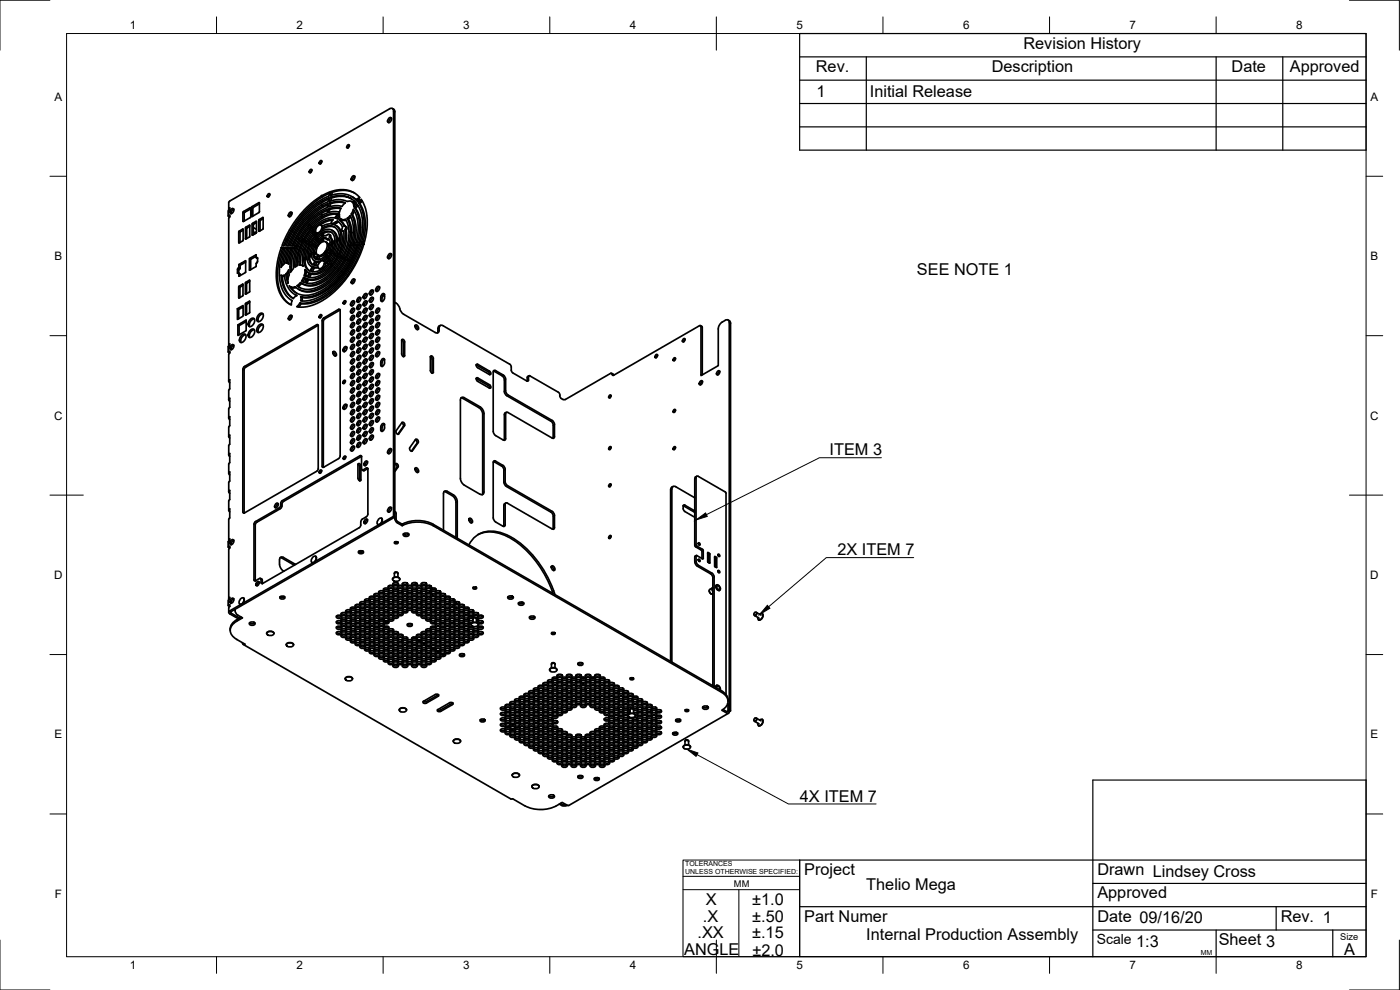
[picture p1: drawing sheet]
<svg xmlns="http://www.w3.org/2000/svg" width="420mm" height="297mm" viewBox="0 0 420 297" stroke-linecap="round" stroke-linejoin="round" font-family="sans-serif">
<defs><g id="words">
<g font-size="4.9">
<text x="307.1" y="14.6">Revision History</text>
<text x="244.9" y="21.6">Rev.</text>
<text x="297.6" y="21.6">Description</text>
<text x="369.6" y="21.6">Date</text>
<text x="387.1" y="21.6">Approved</text>
<text x="245" y="29.1">1</text>
<text x="261.1" y="29.1">Initial Release</text>
<text x="275.2" y="82.5">SEE NOTE 1</text>
<text x="249" y="136.6">ITEM 3</text>
<text x="251.3" y="166.6">2X ITEM 7</text>
<text x="240.1" y="240.5">4X ITEM 7</text>
<text x="241.3" y="262.6">Project</text>
<text x="329.3" y="262.6">Drawn Lindsey Cross</text>
<text x="260" y="267">Thelio Mega</text>
<text x="329.3" y="269.5">Approved</text>
<text x="211.9" y="271.6">X</text>
<text x="225.8" y="271.6">±1.0</text>
<text x="209.3" y="281.5">.XX</text>
<text x="211" y="276.5">.X</text>
<text x="225.7" y="281.6">±.15</text>
<text x="225.8" y="276.6">±.50</text>
<text x="241.3" y="276.5">Part Numer</text>
<text x="329.3" y="276.5">Date 09/16/20</text>
<text x="384.3" y="276.5">Rev. 1</text>
<text x="205.3" y="286.6">ANGLE</text>
<text x="225.8" y="286.7">±2.0</text>
<text x="260" y="282.1">Internal Production Assembly</text>
<text x="341" y="284">1:3</text>
<text x="365.8" y="283.6">Sheet 3</text>
<text x="403.4" y="286.5">A</text>
</g>
<text font-size="4.2" x="329.1" y="283.1">Scale</text>
<g font-size="3.5">
<text x="39" y="8.8">1</text>
<text x="89" y="8.8">2</text>
<text x="139" y="8.8">3</text>
<text x="189" y="8.8">4</text>
<text x="239" y="8.8">5</text>
<text x="289" y="8.8">6</text>
<text x="339" y="8.8">7</text>
<text x="389" y="8.8">8</text>
<text x="16.3" y="30.2">A</text>
<text x="411.3" y="30.2">A</text>
<text x="16.3" y="78">B</text>
<text x="411.3" y="78">B</text>
<text x="16.2" y="125.9">C</text>
<text x="411.2" y="125.9">C</text>
<text x="16.2" y="173.7">D</text>
<text x="411.2" y="173.7">D</text>
<text x="16.3" y="221.6">E</text>
<text x="411.3" y="221.6">E</text>
<text x="16.4" y="269.4">F</text>
<text x="411.4" y="269.4">F</text>
<text x="39" y="290.8">1</text>
<text x="89" y="290.8">2</text>
<text x="139" y="290.8">3</text>
<text x="189" y="290.8">4</text>
<text x="239" y="290.8">5</text>
<text x="289" y="290.8">6</text>
<text x="339" y="290.8">7</text>
<text x="389" y="290.8">8</text>
</g>
<g font-size="2.8">
<text x="220.3" y="266.1">MM</text>
<text x="402.3" y="282.1">Size</text>
</g>
<g font-size="2.1">
<text x="205.6" y="259.8">TOLERANCES</text>
<text x="205.6" y="262.3">UNLESS OTHERWISE SPECIFIED:</text>
<text x="360.4" y="286.5">MM</text>
</g>
</g></defs>
<!-- layer: Visible -->
<g fill="none" stroke="#000" stroke-width=".51">
<path d="M116.7 35.5l.4-.3a.8 .8 0 0 1 .2 1.1 .8 .8 0 0 1-.9 .3v-.5zM116.9 32.6l-47.9 27.7-.4 .5v2M116.9 32.6a.72 .72 0 0 1 .9 0 .72 .72 0 0 1 .3 .7v121.6M117.5 35.5l-.6 .5-.2 .8M117.8 32.6l.3 .2M118.1 32.8l.4 .7v122.4a2.96 2.96 0 0 0 2.2 1.8v-.4M80.4 58.3l.4-.2 .2 .3-.2 .5-.4 .2-.2-.3zM81 58.3l-.4 .8M93 51l.4-.2 .2 .3-.2 .5-.4 .3-.2-.3zM93.6 51.1l-.4 .7M96 48.4l.4-.2 .2 .2-.2 .6-.4 .2-.2-.3zM96.6 48.4l-.4 .8"/>
<path d="M98.6 59.8l-3.8 2.2-3.1 3-3.1 4.2-2.3 4.5M98.8 58l-1.9 1-.3-.2 2.3-1.2-.2 1.2-3.6 2-3.9 3.5-3.1 4.2-2.6 5.2h-.9l2.4-4.9 1.8-2.8 1.9-2.3 4-3.7 1.9-1.2 .3 .2-3.5 2.5-3.2 3.4-2.8 4.1-2.3 4.7M99.1 59.2l-.2 1.2 2.7-.5 1.3 .1 1.4 .5 .8-.2 .7 .3M99.3 57.5l-.2 1.2 2.2-.5h1.7l1.6 .3 1.6 .9a.88 .88 0 0 0 1.5 0l.2-.1-1.7-1.5-2.7-.9h-1.8l-2.4 .6 .4 .2-.1 .8M99.4 59.4l-.1 .8M99.7 57.7l2.1-.5 1.5-.1 1.6 .2 1.5 .6M104.2 43.6l.5-.2 .2 .3-.3 .5-.4 .2-.2-.2zM104.9 43.7l-.5 .7M105.4 59.6l-2.5-.7-1.6 .1-1.9 .4-.3-.2 2.5-.5 2.1 .2 1.3 .5 1.3 .9-.5 .3M105.6 59l1.3 .9M105.7 53l.5-.3a.75 .75 0 0 1 .1 1 .75 .75 0 0 1-.9 .3zM106.5 52.9l-.6 .5-.1 .8"/>
<path d="M68.5 64.8l.4-.3v.6M68.7 63v-.4l.3-.2-.1 .5-.4 .3v1.6l.4 .2M69 65.1l-.4 .4v38.1M69.3 62.8l.5-.3a.8 .8 0 0 1 .2 1.1 .8 .8 0 0 1-1 .3v-.5zM70.2 62.8l-.7 .5-.1 .8M71.7 72.8l1.2-.6v-3.5l-1.2 .7-.1 3.4M71.8 79.3l-.2 1M72.1 69.5l-.1 3.2M72.1 79.5v.9M73 69.1l-.9 .5M73.6 78.3l-1.8 1M73.7 78.2v.1"/>
<path d="M73.7 78.3l-.1 3.5M73.7 78.6l-1.6 1M74.8 67.6l-1.1 .8M74.9 67.6v3.4l-1.1 .7-.1-3.3M75 67.9l-1 .7v3M75.1 62.3l-2.1 1.3-.1 2.8M75.1 62.3l.2 .1-.1 2.8-2.1 1.2-.2-.1M75.3 62.7l-2 1.1v2.5M75.3 77.8l-.1 3.1M75.6 67.2v3.3M75.7 70.5h.1M75.7 67.2l1.2-.8 .1 3.4"/>
<path d="M76 68.3l1 .5M76 67.4v3M76 62.2l-.1 .3v2.3M76.3 69.9l.4 .2M76.9 77.2v-.7l-2.1 1.2 .1 3.4M76.9 79.1v.8M76.9 76.9l-1.6 .9M76.9 77.2l.1 .1M76.9 79.9l-2 1.2M76.9 77.3l.4 .1v1.1l-.3 .5M77 79l-.1 .1M77 69.7l-1.2 .9"/>
<path d="M77 66.8l-.9 .6M77 69.8l-.5-.1-.1 .5M77 79h-.1M77 77.3h-.1M77 77.3l.3 .3M77.7 60.8l-2.1 1.3-.1 2.8M77.7 66.1l1.2-.9 .1 3.4-1.2 .8-.1-3.3M77.7 60.8l.2 .1-.1 2.7-2.1 1.4-.2-.1M77.9 61.2l-1.9 1M78 66.3v3M79 65.6l-1 .7M84.5 74.2l-1.1 3.5-.4 2.8 .1 4.5 .5 2.1 1.1 2.1 1.3 1.4 1.4 .9 .1-.5a.86 .86 0 0 0-.7-1.4l-1-1-.8-1.2-1-3.3-.2-2.4 .2-2.3 1.3-5.2h-.8l.7 .3"/>
<path d="M84.8 74.4l-1.3 4.9-.2 2.6 .1 2.9 .5 2.1 .8 1.9 1.1 1.5 1.3 1.1M85.7 74.2l-1.1 3.8-.2 2.2 .3-.5a1.86 1.86 0 0 0 .9-1.9l.9-3.5-.8-.1 .4 .3-.9 2.7-.4 2.4M85.9 71.9l.3 .2M86.1 74.5h.4M86.4 79l.2 .2M86.9 72.5l.3 .2M86.9 63.9l.4-.3a.75 .75 0 0 1 .2 .9 .75 .75 0 0 1-.9 .4zM86.9 74.3l-1 3.9a.38 .38 0 0 0-.2 .4 .38 .38 0 0 0 .3 .3l.6 .4 .4-2.7 .7-2.3h-.8l.4 .2-1.1 4.5M87.3 74.5h.4M87.6 63.8l-.5 .5-.2 .8M87.9 73.1l.3 .1M87.9 73.8h.1"/>
<path d="M88.6 73.8l.3 .2M88.9 73.6l.3 .2M88.9 74l-.1 .4-.3 .1M89.6 71.9l-.8 2M89.9 74.2l.2 .2M90 72.1l-.5-.3 .5 .2-1.5 3.8-.5 3.2a2.78 2.78 0 0 1-.8 2.8v-3.7l.9-3.8M90.3 72.2l-1.5 4.2-.3 2.6v1.2l.1-.1a.91 .91 0 0 0 .7-1.4l.2-2.2 .5-1.9 1.4-3 1.9-2.7-.4-.7-2 2.9-.4 .7 .3 .1v.3h-.5l.4 .2-1.5 4-.3 3.5M90.7 72.4l.3 .1M90.8 79.7l.2 .1M90.8 71.9l.3 .2M90.8 74.8l.4 .2M91.4 77.6l.4 .3 .3-.2"/>
<path d="M91.5 77.7l.4 2.2 1 1.4M91.7 72.8l-1.3 3.5-.3 3.2M91.9 72.9l-.4-.3v-.2l.8 .1 1.7-2.4-.5-.8-1.3 1.8-1.5 2.7-.7 2.3-.3 2.5a.78 .78 0 0 0 .2 .8 .78 .78 0 0 0 .8 .3l.3 .2-.3-1.8 .2-2 1.2-3.2-.6-.2 .6 .2M91.9 75.4l.4 .2M92.1 63.9l3.5-3 3-1.5-.2 1.1-3.6 2.1-3 2.8-3 4.2-2.1 4.1h-.8l2.5-5.1 1.7-2.4zM92.4 73l-1 2.7-.2 2.4 .5 2 .6 .8 .7 .5 .7-1.4-1.1-1-.5-1.8-.6 .4-.1-.1 .7-.5 .2-1.7 .8-2-.7-.3 .6 .3M92.5 77l.3 1.2 .7 1.1 .5 .2 .5-1.2M92.6 67.5l-2.7 4M92.8 67.4l-.2 .1 .2 .4-2.6 3.8-.5-.3-.2 .2 .4 .4M92.8 67.4h.1M92.8 73.2l-.9 2.2-.3 1.9M93 76l.4 .2"/>
<path d="M93.2 68l.3 .7 1.5-1.3 1.6-1.2 1.5-.6 1.3-.3a1.1 1.1 0 0 0 1.4-.4l.7-.7-2.4-.1-2.3 .9-1.8 1.2-1.8 1.7 .5 .6M93.2 68.6l-2.3 3.4M93.4 79.9l.3 .2M93.5 76.9l-.6 .3M93.7 73.5h-.3l.4 .2-.9 2.8M93.7 73.5l.3 .2M93.7 69.1l.5 .8M93.8 69.7l-1.9 2.7M93.8 73.7h.2M93.8 73.2l.4 .2-.2 .3M94.2 70.4l.3 .7-1.3 1.8-.6-.2zM94.3 75.7l.5-1.6-.3-.2 .7 .3-.3 1.3 .1 .6 .4 .5-.6 1.2-.6-.5-.3-1.1"/>
<path d="M94.3 76.8l.8 .4M94.4 78.3l.1 .1M94.4 70.2l.3 .7 2-1.6 1.1-.4 1.1-.1 .8 .3 .7 .8 .5 2 .8-.4-.8 .7 .4 .2 .6-.4M94.4 70.2l.4 .2M94.4 70.8l-1.4 2M94.4 75.7l.4 .3-.5 .4M94.5 73.9l-.6 2.1 .6-.2-.6 .4 .4 .2 .5 1.4M94.5 78.3l-.7-.6-.3-1.3-1 .6 .4 .2 .3 1.4 .7 .9M94.8 70.4l.1 .3M94.8 78.5l-.6 1.1h.6a1.17 1.17 0 0 0 1.1-.9l.8-.5 .6 .4 .2-.2 .7-.8-.3-.7-1.7 1.4-1.4 .2 .4 .2M94.8 74.1l.4 .2M94.9 68.5l-.8 .8"/>
<path d="M94.9 71.7l.3 .1M94.9 71.2l.1 .4 .3 .3v-.5l-.4-.2 1.6-1.3v1.2l-1.2 .8M95 69.9l.5 .2M95 71.7l-1 1.6M95.2 78.7h.7M95.2 78.7l-.5 .9M95.2 70l-.4 .4M95.3 71.8l-.6-.3-1.1 1.6 .2 .1-.1 .3M95.3 71.8l.1 .1M95.3 71.9l-1.3 2.2-.5 2.1-1 .5 .2-1.4 .7-1.8M95.4 73.8l-.7-.3 .7-1 .4 .8-.4 .5M95.6 72.3l.4 .8 1-.6 .9 .2 .3 .7-.3 1.5 .7 .3 .5-2-.5 .1 .5-.4v-.4a.6 .6 0 0 0-.2-.6 .6 .6 0 0 0-.6-.2l-.3 .1-.2-.2a.33 .33 0 0 0-.2-.5 .33 .33 0 0 0-.4 .2l-.5 .2 .4 .2-.1 .8"/>
<path d="M95.6 72.9l-.5 .8M95.7 76.7l-.6 1.2 1.1-.2 1.5-1.1-.5-.7-.8 .6-.7 .2 .4 .2-.6 1M95.7 77.6l.4 .2M96.3 67.5l.5 .3M96.5 72.1l-.6 .4M96.5 70.4l-1.2 1M96.5 72.3l.4 .2M96.6 68.4l-.7 1.2-.6 .3-.5-.2-.4 .5M96.7 69.3l.2-.6-.3-.3h.1l1.8-.7 1.3 .1 1.2 .8 .8 1.8-.1 2.7-.7 2.4-.3 .6-.5-.1-.1 .3 .4 .2-1.4 2.1-.5-.9M96.7 71.5l-.1 .8-.1-.7-.9 .7 .6 .6M96.7 69.8v1.2l2.1-.7 .1 .7 .6 .5 .4 1M97.1 70.8v-.8l-.4-.2 1.2-.4 1.1 .1 1.2 1 .3 1.6-1 .6-.1-1-.5-.7"/>
<path d="M97.3 79l-.8 1.4-.4 .2-.5-.1a.47 .47 0 0 0-.3-.5 .47 .47 0 0 0-.6 .2l-.7-.1 .4 .2-.7 1.2M97.4 75.6l.4 .2M97.5 76.2l-.8 .6-.6 .1M97.7 79.3l-.8 1.3M97.7 75.3l-.2 .3M97.7 72.5l.6 .4 .3 .6-.3 1.6M97.8 71.5l-.7 .2M97.8 75.8l.2 .4M97.9 71.7l.5 .3 .4-.2M98.1 77.3l-1.1 .9 .4 .3M98.1 78.9l.5 .3M98.1 75.5l-.3 .3"/>
<path d="M98.2 62.3l.2-1.2-3.1 1.7-3.2 2.8-2 2.5-2 3.4-1 2.3h.8M98.2 62.3l-3.1 1.7-2.8 2.6-2.5 3.4-1.9 3.8M98.2 62.3h.1M98.3 61.5l-3.2 1.9-3.2 3.1-2.6 3.8-1.7 3.5M98.4 75.6l-.7-.3 .7 .3-.5 .8-.5-.8M98.5 62.7l-.3 .6-.1-.5-2.5 1.4-2.8 2.4-2.3 3-1.7 3.2a.85 .85 0 0 0-.2 1.2l-.5 .3 .4 .2-.9 3.6-.1 3.2M98.7 78.4l-1 .9-.4-.3 1.1-1 .5 .8-.7 .8-1.2 .9-1.3 .8-1.3 .3-1.1-.1 .7-1.4M98.7 73.4l.3 .2M98.7 75.7l-.7 1 .6 .5M98.7 70.3l.5 .3 .1 .6M98.8 60.9l-.2 1.2 2.9-.4a1.38 1.38 0 0 0 2-.7l.1-.1-1.3-.4-2.4 .1-1.1 .3 .4 .3-.2 .8M98.8 63.1l.1-.2-.4-.2 1.6-.4h1.5a.48 .48 0 0 1 .6 .2 .48 .48 0 0 1-.2 .7l-.1 .5-1.3-.2h-1.2l-2.2 .8-2.2 1.4-2.1 2-.1-.3 .3 .1-.3-.3 2.1-2 3.2-2"/>
<path d="M98.9 63.1l-.3 .4-.5-.2M99 73.6h.1M99.1 75.9l.3 .1M99.3 78.9l.2 .7M99.3 79.6l-1.5 1.4-1.6 .9-1.6 .4-1.2-.1M99.4 79.6l.1 .2-.2-.2M99.4 76l-.7-.3 .4 .2-.7 1M99.4 76l-1 1.4-.4-.7M99.5 79.6l-.4-.5-1.7 1.7-1.7 1-1.6 .3-1.1-.1 .4 .2-.5 1.1M99.5 67l.3 .2M99.5 79.5v.1M99.5 69.7l-1.1-.1-1.3 .4"/>
<path d="M99.5 72.9l-.6 2.4 .7 .3 .7-1.8 .2-1.4-1 .5 .4 .3v.3l-.6 2M99.6 69.1l1.2 1 .5 1.6M99.8 66.1l-1.7 .3-2 1.1M100.5 72.9l-.6 .3M100.5 68.2l-1.7-.2-1.9 .7M100.5 76.5l-.4-.2-1.1 1.7M100.6 66.7l-1.1 .3-.1-.2 .2-.5a.29 .29 0 0 0 .2-.4 .29 .29 0 0 0-.4 0l-2.1 .5-2.1 1.3-1.5 1.4 .6 .6M100.6 67.5l1.4 1.2 .7 1.9-.2 2.8-1 3M100.9 76.6l-1.6 2.3 .5 .5M100.9 72.2l-.7 2.9-1.6 2.6 .7 .7M101.2 76.8l-1.5 2.3M101.2 66.3l-.6 .4 .4 .2-1 .4"/>
<path d="M101.3 66.3l.8 .7 .6 1-.1 1.1 .5 .2 .1 1.2-.4 3.1-1.1 2.9-.7-.3 .8-1.8 .5-2.3-.1-2.1-.4-1.3-.8-.9-1-.5-1.4-.1-1.3 .4a.71 .71 0 0 1-1.1-.1l-1 .5-.5 1.3-.5 .6M101.3 72.4l-.3 1.6-.7 1.9M101.4 64.3l-1.9 .1-1.8 .5-2.1 1.4-2.1 1.9M101.5 76.9l-.6-.3 .6 .3-1.1 1.8-1.8 2.1-1.9 1.5-2.1 .9h-2.1l.5-1.2M101.6 66.6l-.6 .3M101.7 71.5l.2 .1M101.7 64.3l-1 1.1 .7 .3M101.8 65.9l.8 .8 .6 1.2h.5l-.2 1 .4 .2 .1 .8-.3 3.6-1.3 3.3M101.8 64.3v.3a.73 .73 0 0 1-.4 1.1M101.8 64.8l-.7 .8M101.9 77l-2 2.9-2.3 2.3-1.6 .9-1.5 .6h-2.3l.4 .2-.3 .6-.3 .2-.3-.2M102.2 77.2l.4 .2"/>
<path d="M102.3 62.6l-1.5-.1-1.9 .4M102.4 65.8l.8 .4 .6-.1M102.6 65.9l-.4 .3M102.6 76.9l.2 .1M102.8 69.3l.3 .2M103.2 77.6l.4 .2M103.2 77.6l.5 .2-2.6 3.8-2.5 2.5-2 1.4-2 .9-1.9 .4-1.9-.2-1.7-.9M103.4 77.7l-2.7 3.8-2.1 2.1-1.5 .9-1.9 1-1.6 .3-1.6-.1-1.5-.7-1 .9M103.5 67.8l-.7-1-1-.9 .5-.3 .7 .3a.77 .77 0 0 1 .8 .1 .77 .77 0 0 1 .4 .7l.5 2.8-.5 3.8-1.4 3.6-1.8 3-2.8 2.9-2.5 1.6-1.5 .5-1.3 .1-1.1-.1-1.2-.6M103.5 68.9l.2 2.1-.2 1.5-.6 2.2-.9 2 .6 .2v.3l-.7-.2 .3 .2-1.4 2.3-1.4 1.6-1.7 1.4-2.7 1.4-1.1 .2-1.3-.2M103.5 77.3l1.4-3.3 .6-2.8-.2-3.4-.6-1.9-.5-.4 .9-.8 .7 1.8 .3 2.2-.3 3-.3 1.4-.3 .2a1.04 1.04 0 0 1-.2 1.4l-1.2 2.7-.4-.2-.2 .4M103.5 60.9l-1.9-.2-2.4 .5"/>
<path d="M103.6 67.8l.5 .6-.2 .7M103.6 77.8h.1M104.2 65.5l.5 1.2 .4 2-.2 3.5-1.1 3.5-2 3.7-2.7 3.1-2.9 2.1-2.7 .9h-1.5l-1-.3a.69 .69 0 0 0-1.3 0l-.6 .5 .9 .6M104.4 78.1l.3 .1M104.4 77.6l-.1 .4-.3-.1 .4 .2-1 1.6-1.7 2.4-2.2 2.3-2.4 1.8-2.3 1-1.9 .4-1.9-.2-1.5-.7M104.4 77.6l.4 .4M104.6 77.7l1.4-3.3a.66 .66 0 0 0-.2-1l.9-.1-.7 2.1-1.5 3.2-3 4.3-3.2 3.1-3.4 1.9-3 .7-1.7-.2-1.5-.6-1.2-1.1-.7-.9 1.1 .4a.94 .94 0 0 1 1.4 .4l1.5 .7 1.6 .1 2.1-.4 2.1-1 2.5-1.8 1.7-1.7 1.9-2.4 1.3-2.2M105.2 73.5l.2 .1M105.3 65.1l-.8 .7M105.4 64.2l.7 1.7 .4 2.1-.1 2.6-.5 2.4M105.5 60.5l.3 .1M105.8 73.4l-1.6 4.1 .2 .1"/>
<path d="M105.9 73h.1M106.3 63.3l-.5 1.1M106.3 62.2l1.2 2.3 .4 2.4-.1 2.7-.5 3.2h.8l.7-4.4-.1-3.1-.5-2.1-1-1.9-.9 .9a7.3 7.3 0 0 1 2 5.1l-.1 2.7-.5 2.8M106.4 72.9l.5-3.1-.1-2.5a6 6 0 0 0-1.3-3.2l.5-1.3 1.1 2.3 .4 2.5-.1 2.4-.6 2.9-.9 .1M106.4 60.4l-.5 .4 .6 .7M106.5 60.4a.61 .61 0 0 1 .4 .6 .61 .61 0 0 1-.5 .6l-.2 .2-.3-1M106.7 73.6h-.5M106.7 60.7l-.4 .3M107 60.1l.4 .5 .5-.9-.9 .4 .5 .3M107.1 73.3l.9-.1-1.8 4.6-2.2 3.7-2.6 3.3-2.3 2.1-2.7 1.9-2.5 1.1-2.9 .4a.53 .53 0 0 1-.7-.1 .53 .53 0 0 1 0-.7l-.1-.4M107.5 61.7l-.8 .7M107.6 60.9l1.2 2.5 .4 2.4-.1 3.8-.6 3.1 .9-.1 .1-.6 .6-3.3 .1-2.8-.5-3.4-1.3-2.7-.4 .6 .4 .2-.4 .5"/>
<path d="M107.7 60.1l-.4 .2M107.9 73.4l-.4 .1M108 60.4l-.4 .5 .6 .6 .8 1.7 .6 3.1-.1 3.2-.6 3.2M108.4 73.1l-1.3 3.7-1.5 2.9-1.9 2.8-2.5 3-2.1 2-2.8 1.9-3.4 1.3-2.9 .2 .4 .3-.8 .9M108.7 60.2l-.3 .4M108.8 73.3l-1.4 3.9-1.9 3.5-2.4 3.4-2.5 2.7-2.7 2-2.8 1.6-2.6 .7-2.1 .1M109.2 73.3l-.8-.2 .9-.1-1.5 4.1-2 3.8-2.6 3.6-2.7 2.8-3.5 2.8-3.1 1.5-2.8 .5-2.1-.1 1-1.1M116.7 76.3l.4-.3a.8 .8 0 0 1 .2 1.1 .8 .8 0 0 1-.9 .3v-.5zM117.5 76.3l-.6 .5-.2 .8M71.3 80.7v1.3l.6 .2M71.4 97.5v3.2l2.5-1.5v-3.2l-2.5 1.5 .4 .2v2.7M71.5 81.9l.1 .1"/>
<path d="M71.5 80.6l-.2 .1M71.6 80.3l-.1 .3 .4 .2-.2 .2-.1 1M71.6 92.9v2.7M71.7 89.3l.1 .1M71.7 82.8l.1 .1M71.8 85.9l-.2 3.5M71.9 80.7v.1M72 80.6l-.1 .1M72 80.5v.1M72.1 82.3l-.5-.3 .1 .8M72.1 80.4l-.1 .1M72.1 82.3v.4"/>
<path d="M72.8 88.8l-1 .6M72.8 85.3l-1 .6M72.8 85.3v3.5M72.9 85.6l-.9 .7v3M73 92.1l-1.4 .8-.4-.3 1.8-.9v3.2l-1.8 .9v-3.2M73.6 81.8l-1.8 1.1M73.6 84.9v3.3M73.6 91.2v3.3M73.6 91.2l1.3-.8v3.4l-1.3 .7M73.6 84.9l1.3-.8v3.3M73.9 96.5l-2.1 1.2M74 85.1v3"/>
<path d="M74 91.4v3M74.9 90.7l-.9 .7M74.9 84.5l-.9 .6M74.9 87.4l-1.3 .8M75.1 95.8a.73 .73 0 0 1 1.3 0 1.83 1.83 0 0 1-1.5 2.2 1.34 1.34 0 0 1 .2-2.2zM75.1 99.1a.73 .73 0 0 1 1.3 0 1.83 1.83 0 0 1-1.5 2.2 1.34 1.34 0 0 1 .2-2.2zM76.3 95.7a1.84 1.84 0 0 0-1.4 2.3M76.3 98.9a1.84 1.84 0 0 0-1.4 2.4M77.7 94.3a.73 .73 0 0 1 1.3 0 1.83 1.83 0 0 1-1.6 2.2 1.34 1.34 0 0 1 .3-2.2zM77.7 97.6a.73 .73 0 0 1 1.3 0 1.83 1.83 0 0 1-1.6 2.2 1.34 1.34 0 0 1 .3-2.2zM78.9 94.2a1.84 1.84 0 0 0-1.4 2.3M78.9 97.4a1.84 1.84 0 0 0-1.4 2.4"/>
<path d="M84.3 82.6l.3 2.1 .6 1.7 .9 1.5 1.3 1.3a.7 .7 0 0 0 .7 .3 .7 .7 0 0 0 .5-.6l.5-.2M84.3 82.6l.4 .1a.52 .52 0 0 1 .6 0 .52 .52 0 0 1 .1 .7l.5 1.8 .7 1.3 1.2 1.3 1.3 .9M84.3 82.6l.4 .2M84.7 82.8l.4 2.3 .5 1.5 1 1.6 1.4 1.4M84.7 82.8l.7 .1M86.1 82.5l.3 1.4M86.6 81l-.9 1.2 .4 .3 .6-.7M86.6 81l.2 1.5-.4 1.5v1l-.7-2.8M86.9 94.8l.4-.3a.75 .75 0 0 1 .2 1 .75 .75 0 0 1-.9 .3zM87.1 86l.8 .4 1-.1M87.3 86.1l.8 1.1 1 .8M87.5 90.1l.2 .1"/>
<path d="M87.6 94.8l-.5 .5-.2 .7M88.6 88.4l.4 .3M90.2 89.1h2.3l2.1-.5 2.4-1.2 3.1-2.4 1.8-2 2.1-2.9 1.9-3.4 1.2-3.4 .4 .2-1.2 3.4-1.8 3.3-1.9 2.6-2.5 2.7-2.9 2.2-2.2 1.1-2.8 .6zM90.6 89.3l.1 1M91.4 83.4l.5 .3M91.5 83.4l-.6 1.1M91.7 82.8l.2 .2M91.9 81.4l-.2 1.4-.4-.2 .2-1.7 1.3 1-.6 1.2-.9-.5M91.9 83.6l-.3-.1a.4 .4 0 0 0-.5-.2 .4 .4 0 0 0-.2 .5l-.3 .5 .4 .3M91.9 83.6l-.2 .9M92.2 83.7l-.5 .8M92.4 81.8l.4 .1"/>
<path d="M94.4 80.3l1.1 .1M95.5 97.6l-21.8 12.6M95.7 80.6l.5 .2h.4M95.9 94.6l.4-.2 .2 .3-.1 .5-.4 .2-.2-.3zM96.6 94.6l-.5 .8M96.7 96.2v43.7l.2 .3h.2M97 96.4v43.7M97.1 95.4l4.5-2.6 .4 .1 .1 43.9-.5 .8-4.5 2.6M97.1 95.4l-.4 .8M100.2 80.2l.4 .2M101.3 80.8l.3 .2M102.1 93l-4.6 2.6-.5 .8"/>
<path d="M102.3 81.4l.3 .2M103.2 90.4l.4-.2 .2 .3-.2 .5-.4 .2-.2-.3zM103.3 82l.3 .1M103.8 90.5l-.4 .7M104.3 82.5l.3 .2M105.6 90.5l.4-.3a.8 .8 0 0 1 .2 1.1 .8 .8 0 0 1-1 .3v-.5zM105.6 97l.4-.2a.8 .8 0 0 1 .2 1 .8 .8 0 0 1-1 .3v-.5zM105.6 99.2l.4-.2a.8 .8 0 0 1 .2 1 .8 .8 0 0 1-1 .3v-.5zM105.6 94.9l.4-.3a.8 .8 0 0 1 .2 1 .8 .8 0 0 1-1 .4v-.6zM105.6 92.7l.4-.3a.8 .8 0 0 1 .2 1 .8 .8 0 0 1-1 .4v-.6zM105.7 83.9l.5-.2a.75 .75 0 0 1 .1 .9 .75 .75 0 0 1-.9 .3zM106.4 90.5l-.6 .5-.2 .8"/>
<path d="M106.4 97l-.6 .5-.2 .8M106.4 99.2l-.6 .5-.2 .8M106.4 94.8l-.6 .5-.2 .8M106.4 92.6l-.6 .6-.2 .8M106.5 83.9l-.6 .5-.1 .7M107.4 89.4l.5-.2a.8 .8 0 0 1 .2 1 .8 .8 0 0 1-1 .3v-.5zM107.4 95.9l.5-.2a.8 .8 0 0 1 .2 1 .8 .8 0 0 1-1 .3v-.5zM107.4 98.1l.5-.2a.8 .8 0 0 1 .2 1 .8 .8 0 0 1-1 .3v-.5zM107.4 93.8l.5-.3a.8 .8 0 0 1 .2 1 .8 .8 0 0 1-1 .4v-.6zM107.4 91.6l.5-.3a.8 .8 0 0 1 .2 1.1 .8 .8 0 0 1-1 .3v-.5zM108.3 89.4l-.7 .5-.1 .8M108.3 95.9l-.7 .5-.1 .8"/>
<path d="M108.3 98.1l-.7 .5-.1 .8M108.3 93.7l-.7 .6-.1 .8M108.3 91.5l-.7 .6-.1 .8M109.3 88.3l.5-.2a.8 .8 0 0 1 .2 1 .8 .8 0 0 1-1 .3v-.5zM109.3 94.9l.5-.3a.8 .8 0 0 1 .2 1 .8 .8 0 0 1-1 .4v-.6zM109.3 97l.5-.2a.8 .8 0 0 1 .2 1 .8 .8 0 0 1-1 .3v-.5zM109.3 99.2l.5-.2a.8 .8 0 0 1 .2 1 .8 .8 0 0 1-1 .3v-.5zM109.3 92.7l.5-.3a.8 .8 0 0 1 .2 1 .8 .8 0 0 1-1 .4v-.6zM109.3 90.5l.5-.3a.8 .8 0 0 1 .2 1.1 .8 .8 0 0 1-1 .3v-.5zM110.1 88.3l-.6 .5-.1 .8M110.1 94.8l-.6 .5-.1 .8M110.1 97l-.6 .5-.1 .8"/>
<path d="M110.1 99.2l-.6 .5-.1 .8M110.1 92.6l-.6 .6-.1 .8M110.1 90.5l-.6 .5-.1 .8M111.2 87.2l.5-.2a.8 .8 0 0 1 .2 1 .8 .8 0 0 1-1 .3v-.5zM111.2 93.8l.5-.3a.8 .8 0 0 1 .2 1 .8 .8 0 0 1-1 .4v-.6zM111.2 95.9l.5-.2a.8 .8 0 0 1 .2 1 .8 .8 0 0 1-1 .3v-.5zM111.2 98.1l.5-.2a.8 .8 0 0 1 .2 1 .8 .8 0 0 1-1 .3v-.5zM111.2 91.6l.5-.3a.8 .8 0 0 1 .2 1.1 .8 .8 0 0 1-1 .3v-.5zM111.2 89.4l.5-.2a.8 .8 0 0 1 .2 1 .8 .8 0 0 1-1 .3v-.5zM112 87.2l-.6 .5-.1 .8M112 93.7l-.6 .6-.1 .8M112 95.9l-.6 .5-.1 .8"/>
<path d="M112 98.1l-.6 .5-.1 .8M112 91.5l-.6 .6-.1 .8M112 89.4l-.6 .5-.1 .8M113.1 86.2l.5-.3a.8 .8 0 0 1 .2 1 .8 .8 0 0 1-1 .4v-.6zM113.1 92.7l.5-.3a.8 .8 0 0 1 .2 1 .8 .8 0 0 1-1 .4v-.6zM113.1 94.9l.5-.3a.8 .8 0 0 1 .2 1 .8 .8 0 0 1-1 .4v-.6zM113.1 99.2l.5-.2a.8 .8 0 0 1 .2 1 .8 .8 0 0 1-1 .3v-.5zM113.1 97l.5-.2a.8 .8 0 0 1 .2 1 .8 .8 0 0 1-1 .3v-.5zM113.9 86.1l-.6 .5-.2 .8M113.9 92.6l-.6 .6-.2 .8M113.9 94.8l-.6 .5-.2 .8M113.9 99.2l-.6 .5-.2 .8"/>
<path d="M113.9 97l-.6 .5-.2 .8M114.3 90.1l.3 .4 .6-.5 .2-1.5-.2-.4h-.4l-.4 .5-.1 1.5M114.9 88.7l.5 .2M115.4 88.3l-.7 .8v1.4M118.5 90.7a3.6 3.6 0 0 1 1.8 2.7l.8 .9 9.5 5.5a.72 .72 0 0 0 .9 0 .72 .72 0 0 0 .3-.7M124.5 97.7l.6 .5 .1 .7M124.7 97.5a.82 .82 0 0 1 .8 .5 .82 .82 0 0 1-.2 .9l-.7-.8zM131.8 98.4v.7M132.1 97.6a1.44 1.44 0 0 0-.7 1.9l-.2 .4M133 97.7l20 11.6 .4 .5 .1 1.5 .4 .6 4.5 2.5 .2-.3 .1-1.3h.4l8.8 5.2a1.54 1.54 0 0 0 1.8 1.9l13.5-7.9 .4 .1 .3 .5h.3M133 97.7a.72 .72 0 0 0-.8-.1 .72 .72 0 0 0-.4 .8M210.2 97.7l.6 .5v14.3"/>
<path d="M218.5 96l.4 .2M218.9 96.2l.3 .8v116.3l-.3 .2M68.5 105.6l.4-.2v.5M68.7 103.9v-.5l.3-.2-.1 .5-.4 .3v1.6l.4 .2M69 114.8l-.4-.4 .3-.5 .1 2.8-.4 .4v2.8M69 105.9l-.4 .4v8.1M69.3 103.6l.5-.2a.8 .8 0 0 1 .2 1 .8 .8 0 0 1-1 .4v-.6zM70.2 103.6l-.7 .5-.1 .8M72.5 100.6a.73 .73 0 0 1 1.3 0 1.83 1.83 0 0 1-1.5 2.2 1.34 1.34 0 0 1 .2-2.2zM72.9 110.8v42.8M73.4 110l21.6-12.6 .5 .1v43.1l-.4 .8M73.4 109.9l-.5 .9"/>
<path d="M73.7 100.4a1.84 1.84 0 0 0-1.3 2.4M73.7 110.2l-.4 .8v42.9M99.9 105.6l.5 .5 .2 .7M100 105.4a.82 .82 0 0 1 .8 .5 .82 .82 0 0 1-.2 .9l-.7-.7zM103.1 114.3l.4-.2 .2 .3-.2 .5-.4 .2-.2-.3zM103.3 104.2l.5-.2a.8 .8 0 0 1 .1 1 .8 .8 0 0 1-.9 .3v-.5zM103.7 114.3l-.5 .8M104.1 104.2l-.7 .5-.1 .8M105.6 103.6l.4-.3a.8 .8 0 0 1 .2 1 .8 .8 0 0 1-1 .4v-.6zM105.6 107.9l.4-.2a.8 .8 0 0 1 .2 1 .8 .8 0 0 1-1 .3v-.5zM105.6 112.3l.4-.3a.8 .8 0 0 1 .2 1 .8 .8 0 0 1-1 .4v-.6zM105.6 116.6l.4-.2a.8 .8 0 0 1 .2 1 .8 .8 0 0 1-1 .3v-.5z"/>
<path d="M105.6 118.8l.4-.2a.8 .8 0 0 1 .2 1 .8 .8 0 0 1-1 .3v-.5zM105.6 114.5l.4-.3a.8 .8 0 0 1 .2 1 .8 .8 0 0 1-1 .4v-.6zM105.6 110.1l.4-.3a.8 .8 0 0 1 .2 1.1 .8 .8 0 0 1-1 .3v-.5zM105.6 105.7l.4-.2a.8 .8 0 0 1 .2 1 .8 .8 0 0 1-1 .3v-.5zM105.6 101.4l.4-.3a.8 .8 0 0 1 .2 1.1 .8 .8 0 0 1-1 .3v-.5zM106.4 103.5l-.6 .6-.2 .8M106.4 107.9l-.6 .5-.2 .8M106.4 112.2l-.6 .6-.2 .8M106.4 116.6l-.6 .5-.2 .8M106.4 118.8l-.6 .5-.2 .8M106.4 114.4l-.6 .5-.2 .8M106.4 110l-.6 .6-.2 .8"/>
<path d="M106.4 105.7l-.6 .5-.2 .8M106.4 101.3l-.6 .6-.2 .8M107.4 102.5l.5-.3a.8 .8 0 0 1 .2 1 .8 .8 0 0 1-1 .4v-.6zM107.4 106.8l.5-.2a.8 .8 0 0 1 .2 1 .8 .8 0 0 1-1 .3v-.5zM107.4 111.2l.5-.3a.8 .8 0 0 1 .2 1 .8 .8 0 0 1-1 .4v-.6zM107.4 115.5l.5-.2a.8 .8 0 0 1 .2 1 .8 .8 0 0 1-1 .3v-.5zM107.4 119.9l.5-.3a.8 .8 0 0 1 .2 1.1 .8 .8 0 0 1-1 .3v-.5zM107.4 117.7l.5-.2a.8 .8 0 0 1 .2 1 .8 .8 0 0 1-1 .3v-.5zM107.4 113.4l.5-.3a.8 .8 0 0 1 .2 1 .8 .8 0 0 1-1 .4v-.6zM107.4 109l.5-.2a.8 .8 0 0 1 .2 1 .8 .8 0 0 1-1 .3v-.5zM107.4 104.7l.5-.3a.8 .8 0 0 1 .2 1 .8 .8 0 0 1-1 .4v-.6zM107.4 100.3l.5-.3a.8 .8 0 0 1 .2 1.1 .8 .8 0 0 1-1 .3v-.5z"/>
<path d="M107.8 117.9l.1 .8M108.2 117.7l.1 .2M108.3 102.4l-.7 .6-.1 .8M108.3 106.8l-.7 .5-.1 .8M108.3 111.2l-.7 .5-.1 .8M108.3 115.5l-.7 .5-.1 .8M108.3 119.8l-.7 .6-.1 .8M108.3 117.7l-.7 .5-.1 .8M108.3 113.3l-.7 .6-.1 .8M108.3 109l-.7 .5-.1 .8M108.3 104.6l-.7 .5-.1 .8M108.3 100.2l-.7 .6-.1 .8"/>
<path d="M109.3 101.4l.5-.3a.8 .8 0 0 1 .2 1.1 .8 .8 0 0 1-1 .3v-.5zM109.3 105.7l.5-.2a.8 .8 0 0 1 .2 1 .8 .8 0 0 1-1 .3v-.5zM109.3 110.1l.5-.3a.8 .8 0 0 1 .2 1.1 .8 .8 0 0 1-1 .3v-.5zM109.3 114.5l.5-.3a.8 .8 0 0 1 .2 1 .8 .8 0 0 1-1 .4v-.6zM109.3 118.8l.5-.2a.8 .8 0 0 1 .2 1 .8 .8 0 0 1-1 .3v-.5zM109.3 116.6l.5-.2a.8 .8 0 0 1 .2 1 .8 .8 0 0 1-1 .3v-.5zM109.3 112.3l.5-.3a.8 .8 0 0 1 .2 1 .8 .8 0 0 1-1 .4v-.6zM109.3 107.9l.5-.2a.8 .8 0 0 1 .2 1 .8 .8 0 0 1-1 .3v-.5zM109.3 103.6l.5-.3a.8 .8 0 0 1 .2 1 .8 .8 0 0 1-1 .4v-.6zM110.1 101.3l-.6 .6-.1 .8M110.1 105.7l-.6 .5-.1 .8M110.1 110l-.6 .6-.1 .8"/>
<path d="M110.1 114.4l-.6 .5-.1 .8M110.1 118.8l-.6 .5-.1 .8M110.1 116.6l-.6 .5-.1 .8M110.1 112.2l-.6 .6-.1 .8M110.1 107.9l-.6 .5-.1 .8M110.1 103.5l-.6 .6-.1 .8M111.2 100.3l.5-.3a.8 .8 0 0 1 .2 1.1 .8 .8 0 0 1-1 .3v-.5zM111.2 104.7l.5-.3a.8 .8 0 0 1 .2 1 .8 .8 0 0 1-1 .4v-.6zM111.2 109l.5-.2a.8 .8 0 0 1 .2 1 .8 .8 0 0 1-1 .3v-.5zM111.2 113.4l.5-.3a.8 .8 0 0 1 .2 1 .8 .8 0 0 1-1 .4v-.6zM111.2 117.7l.5-.2a.8 .8 0 0 1 .2 1 .8 .8 0 0 1-1 .3v-.5zM111.2 119.9l.5-.3a.8 .8 0 0 1 .2 1.1 .8 .8 0 0 1-1 .3v-.5z"/>
<path d="M111.2 115.5l.5-.2a.8 .8 0 0 1 .2 1 .8 .8 0 0 1-1 .3v-.5zM111.2 111.2l.5-.3a.8 .8 0 0 1 .2 1 .8 .8 0 0 1-1 .4v-.6zM111.2 106.8l.5-.2a.8 .8 0 0 1 .2 1 .8 .8 0 0 1-1 .3v-.5zM111.2 102.5l.5-.3a.8 .8 0 0 1 .2 1 .8 .8 0 0 1-1 .4v-.6zM112 100.2l-.6 .6-.1 .8M112 104.6l-.6 .5-.1 .8M112 109l-.6 .5-.1 .8M112 113.3l-.6 .6-.1 .8M112 117.7l-.6 .5-.1 .8M112 119.8l-.6 .6-.1 .8M112 115.5l-.6 .5-.1 .8M112 111.2l-.6 .5-.1 .8"/>
<path d="M112 106.8l-.6 .5-.1 .8M112 102.4l-.6 .6-.1 .8M113.1 103.6l.5-.3a.8 .8 0 0 1 .2 1 .8 .8 0 0 1-1 .4v-.6zM113.1 112.3l.5-.3a.8 .8 0 0 1 .2 1 .8 .8 0 0 1-1 .4v-.6zM113.1 116.6l.5-.2a.8 .8 0 0 1 .2 1 .8 .8 0 0 1-1 .3v-.5zM113.1 118.8l.5-.2a.8 .8 0 0 1 .2 1 .8 .8 0 0 1-1 .3v-.5zM113.1 114.5l.5-.3a.8 .8 0 0 1 .2 1 .8 .8 0 0 1-1 .4v-.6zM113.1 105.7l.5-.2a.8 .8 0 0 1 .2 1 .8 .8 0 0 1-1 .3v-.5zM113.1 101.4l.5-.3a.8 .8 0 0 1 .2 1.1 .8 .8 0 0 1-1 .3v-.5zM113.9 103.5l-.6 .6-.2 .8M113.9 112.2l-.6 .6-.2 .8M113.9 116.6l-.6 .5-.2 .8"/>
<path d="M113.9 118.8l-.6 .5-.2 .8M113.9 114.4l-.6 .5-.2 .8M113.9 105.7l-.6 .5-.2 .8M113.9 101.3l-.6 .6-.2 .8M114.6 107.8l.5-.2 .3 .4v1.2l-.8 .8-.3-.2v-1.2zM115.4 107.8l-.7 .8v1.3M120.6 102l.5 .8M121.1 102.9v4M121.1 106.9v.1M121.4 102.6v4.1M121.4 102.6l-.2-.6-.6-.1-.1 4.3 .5 .8h.2l.2-.3M129.2 107.1v4.1"/>
<path d="M129.2 107.1v-.2l.4-.1 .5 .8M129.2 111.2l.4 .7h.4l.1-.2M129.2 107l.5 .8v4.2M130 107.6v4.1M138.3 119.4l5.4 2.9 .7 .6 .4 .9 .1 24-.2 .6M139.3 119.3l4.8 2.8 .7 .6 .4 .9v24a.72 .72 0 0 1-.3 .7 .72 .72 0 0 1-.8 0M139.4 119.3a.72 .72 0 0 0-.9 0 .72 .72 0 0 0-.3 .7v24l.5 .9 .6 .7 4.8 2.7M142.9 109.5h.1M143 109.5l3.5 2 .4 .9M143 113.6l3.5 2 .4 .9M143.3 109.3l3.6 2 .4 .8-.2 .3h-.2M143.3 113.4l3.6 2 .4 .5v.5h-.4l-3.6-2"/>
<path d="M143.3 110.3l3.6 2.1M143.4 109.3h-.4l-.1 .3 .4 .7M143.4 113.4h-.4l-.1 .2 .4 .8M148 111.6v17.9l.2 .7 .5 .5M148.1 111.3l.3 .1M148.4 111.4l2.3 1.3 .5 .6 .2 .7v3.5l.4 1 13.8 8.1 .4 1v3.9M148.7 111.2l2.6 1.5 .4 1.1M148.7 111.2l-.5-.1-.2 .5M151.7 113.8v3.5l.5 1 13.5 7.8M158.7 112.8l-.4 .3-.1 1.3M182.8 118.7l.4-.2 .2 .2-.2 .5-.3 .2-.2-.2zM183.4 118.7l-.4 .7"/>
<path d="M183.6 112l.3 .2 .2 .4M184.2 112.6l26-14.9 .2 .3v14.7l5.2-3v-11a3.1 3.1 0 0 1 2.8-2.7l.5 .8v116.7M196.7 106.6l.5-.3 .2 .3-.3 .5-.4 .3-.2-.3zM197.4 106.6l-.5 .7M202.2 107.5l.3-.2 .2 .3-.1 .5-.4 .2-.2-.3zM202.7 107.6l-.3 .6M205 101.8l.4-.2 .2 .2-.2 .6-.4 .2-.2-.3zM205.6 101.8l-.4 .8M210.1 114.4l.5-.2a.71 .71 0 0 1 .1 .9 .71 .71 0 0 1-.8 .3zM210.8 114.4l-.4 .5-.2 .6M215.3 111.4l.5-.2a.71 .71 0 0 1 .1 .9 .71 .71 0 0 1-.8 .3zM216 111.4l-.4 .5-.2 .6"/>
<path d="M68.6 128.2v2.8M68.6 133.7v2.8M68.9 136.1l.1 2.7-.4 .5v2.8M69 136.1l-.4 .4 .4 .4M69 133.3l-.4 .4M69 120.4l-.4-.5 .3-.4 .1 2.7-.4 .5v2.8M69 125.9l-.4-.4 .4-.5-.1 2.8-.3 .4M69 131.4l-.4-.4 .4-.5-.1 2.8M103.2 137l.4-.2 .2 .3-.2 .5-.4 .2-.2-.2zM103.3 121.5l.5-.2a.8 .8 0 0 1 .1 1 .8 .8 0 0 1-.9 .3v-.5zM103.8 137.1l-.4 .7M104.1 121.5l-.7 .5-.1 .8"/>
<path d="M105.6 121l.4-.3a.8 .8 0 0 1 .2 1 .8 .8 0 0 1-1 .4v-.6zM105.6 125.3l.4-.2a.8 .8 0 0 1 .2 1 .8 .8 0 0 1-1 .3v-.5zM105.6 129.7l.4-.3a.8 .8 0 0 1 .2 1.1 .8 .8 0 0 1-1 .3v-.5zM105.6 134.1l.4-.3a.8 .8 0 0 1 .2 1 .8 .8 0 0 1-1 .4v-.6zM105.6 131.9l.4-.3a.8 .8 0 0 1 .2 1 .8 .8 0 0 1-1 .4v-.6zM105.6 127.5l.4-.2a.8 .8 0 0 1 .2 1 .8 .8 0 0 1-1 .3v-.5zM105.6 123.2l.4-.3a.8 .8 0 0 1 .2 1 .8 .8 0 0 1-1 .4v-.6zM106.4 121l-.6 .5-.2 .8M106.4 125.3l-.6 .5-.2 .8M106.4 129.6l-.6 .6-.2 .8M106.4 134l-.6 .5-.2 .8M106.4 131.8l-.6 .6-.2 .8"/>
<path d="M106.4 127.5l-.6 .5-.2 .8M106.4 123.1l-.6 .6-.2 .8M107.4 139.3l.5 .8M107.4 124.3l.5-.3a.8 .8 0 0 1 .2 1 .8 .8 0 0 1-1 .4v-.6zM107.4 128.6l.5-.3a.8 .8 0 0 1 .2 1.1 .8 .8 0 0 1-1 .3v-.5zM107.4 133l.5-.3a.8 .8 0 0 1 .2 1 .8 .8 0 0 1-1 .4v-.6zM107.4 130.8l.5-.3a.8 .8 0 0 1 .2 1 .8 .8 0 0 1-1 .4v-.6zM107.4 126.4l.5-.2a.8 .8 0 0 1 .2 1 .8 .8 0 0 1-1 .3v-.5zM107.4 122.1l.5-.3a.8 .8 0 0 1 .2 1 .8 .8 0 0 1-1 .4v-.6zM107.6 131.4l.3 .4M107.8 122.4h.5M107.9 131l.3 .5"/>
<path d="M107.9 122.2v.3M107.9 120v.9M108 136.7l-23.3 13.5-.4 .6-.1 1-.4 .6-7.1 4.1M108 136.7l.5 .1v.2l.1 3.9 .4 .1 1.2-.6 .2 .3v13.5l-.3 .7-1.7 1.2-.1 1.4M108.3 124.2l-.7 .5-.1 .8M108.3 128.6l-.7 .5-.1 .8M108.3 132.9l-.7 .5-.1 .8M108.3 130.8l-.7 .5-.1 .8M108.3 126.4l-.7 .5-.1 .8M108.3 122l-.7 .6-.1 .8M108.3 139.9l-.2-.6-.6-.1-.1 4.3 .2 .5 .5 .3 .2-.3v-4.1M108.4 137l-23.3 13.4-.4 .6-.2 1.3-.3 .3"/>
<path d="M108.5 136.9h-.1M109.3 123.2l.5-.3a.8 .8 0 0 1 .2 1 .8 .8 0 0 1-1 .4v-.6zM109.3 127.5l.5-.2a.8 .8 0 0 1 .2 1 .8 .8 0 0 1-1 .3v-.5zM109.3 131.9l.5-.3a.8 .8 0 0 1 .2 1 .8 .8 0 0 1-1 .4v-.6zM109.3 129.7l.5-.3a.8 .8 0 0 1 .2 1.1 .8 .8 0 0 1-1 .3v-.5zM109.3 125.3l.5-.2a.8 .8 0 0 1 .2 1 .8 .8 0 0 1-1 .3v-.5zM109.3 121l.5-.3a.8 .8 0 0 1 .2 1 .8 .8 0 0 1-1 .4v-.6zM109.5 138.5l.5-.2a.75 .75 0 0 1 .2 .9 .75 .75 0 0 1-1 .4zM110.1 123.1l-.6 .6-.1 .8M110.1 127.5l-.6 .5-.1 .8M110.1 131.8l-.6 .6-.1 .8M110.1 129.6l-.6 .6-.1 .8"/>
<path d="M110.1 125.3l-.6 .5-.1 .8M110.1 121l-.6 .5-.1 .8M110.3 138.5l-.6 .5-.1 .8M111.2 122.1l.5-.3a.8 .8 0 0 1 .2 1 .8 .8 0 0 1-1 .4v-.6zM111.2 126.4l.5-.2a.8 .8 0 0 1 .2 1 .8 .8 0 0 1-1 .3v-.5zM111.2 130.8l.5-.3a.8 .8 0 0 1 .2 1 .8 .8 0 0 1-1 .4v-.6zM111.2 128.6l.5-.3a.8 .8 0 0 1 .2 1.1 .8 .8 0 0 1-1 .3v-.5zM111.2 124.3l.5-.3a.8 .8 0 0 1 .2 1 .8 .8 0 0 1-1 .4v-.6zM112 122l-.6 .6-.1 .8M112 126.4l-.6 .5-.1 .8M112 130.8l-.6 .5-.1 .8M112 128.6l-.6 .5-.1 .8"/>
<path d="M112 124.2l-.6 .5-.1 .8M113.1 121l.5-.3a.8 .8 0 0 1 .2 1 .8 .8 0 0 1-1 .4v-.6zM113.1 125.3l.5-.2a.8 .8 0 0 1 .2 1 .8 .8 0 0 1-1 .3v-.5zM113.1 123.2l.5-.3a.8 .8 0 0 1 .2 1 .8 .8 0 0 1-1 .4v-.6zM113.9 121l-.6 .5-.2 .8M113.9 125.3l-.6 .5-.2 .8M113.9 123.1l-.6 .6-.2 .8M115.4 127.3l-.7 .8v1.3M115.4 127.4l-.3-.4-.7 .5-.1 .6 .1 1.3h.4l.4-.5 .2-1.4M116.7 134.8l.4-.2a.8 .8 0 0 1 .2 1 .8 .8 0 0 1-.9 .4v-.6zM117.5 134.8l-.6 .5-.2 .8M118.5 139.4l.4-.4 .2 .1 .4 .8-1 1.6"/>
<path d="M118.6 139.3l.3 .2 .3 .6-.7 1.1M120.6 126.9l.3 .2 .2 .7-1.7 2.5M120.7 126.8l.6 .1 .1 .8-1.8 2.5-.3 .1-.4-.5v-.5l1.7-2.5M124.6 132l.4 .2 .2 .7-1.8 2.5M124.7 131.9l-1.7 2.5 .1 .7 .6 .2M124.7 131.8l.7 .2 .1 .8-1.8 2.5M148 138.8v16.6l.2 .7 .5 .5M148.1 138.5l.3 .1M148.4 138.6l2.1 1.2M148.7 138.4l2.2 1.2 .5 .5 .2 .7v3.7M148.7 130.7l2.3 1.3M148.7 138.3h-.5l-.2 .5"/>
<path d="M150.5 139.8l.5 .5 .2 .7M151.7 131.6l-.2 .5-.5-.1M151.9 123.7l-.4 .3-.1 .4-.1 7.7M165.7 131.4l-13.5-7.7-.5 .5v7.4M165.7 126.1l.7 .9v4l-.2 .5-.5-.1M182.8 134.2l.4-.2 .2 .2-.2 .5-.3 .2-.2-.2zM183.4 134.2l-.4 .7M202.2 123l.3-.2 .2 .3-.1 .5-.4 .2-.2-.3zM202.2 134.2l.3-.2 .2 .3-.1 .4-.4 .2-.2-.2zM202.7 123.1l-.3 .6M202.7 134.3l-.3 .6M69 142.5l-.4-.5 .4-.4-.4 6"/>
<path d="M69 148l-.4-.4 .4-.5-.4 6M69 153.6l-.4-.5 .4-.4-.1 2.7M69 155.4l-.4 .4v6.3M76.6 157.5v16.8M76.7 156.5l-.5 .8v16.7l.3 .3h.2M82.7 151.2l.5-.3a.75 .75 0 0 1 .2 1 .75 .75 0 0 1-1 .3zM83.5 151.2l-.6 .5-.1 .7M84.1 152.6l-7 4.1-.5 .8M95 141.4l-21.6 12.5h-.4l-.1-.3M95.9 141.2l.4-.2 .2 .3-.1 .5-.4 .2-.2-.3zM96.6 141.2l-.5 .8M97 140.1l.1 .1"/>
<path d="M107.9 140.1v4.2M108.3 157.5l-.5 .8-29 16.8M109.5 155.9l.5-.2a.75 .75 0 0 1 .2 .9 .75 .75 0 0 1-1 .4zM110.3 155.9l-.6 .5-.1 .7M110.4 140.6l-1.2 .6-.6-.2M113.6 155.8l.9-.3a1.26 1.26 0 0 1-1.1 1.9 1.09 1.09 0 0 1 .2-1.6zM113.7 157.4l-19.2 11.2M114.2 157.1l3.9-2.2 .4 .2-49.3 28.5 .1 .3 2.6 1.5M114.5 155.5a1.2 1.2 0 0 1 0 1.3 1.2 1.2 0 0 1-1.1 .6M116.7 152.4l.4-.3a.8 .8 0 0 1 .2 1.1 .8 .8 0 0 1-.9 .3v-.5zM117.5 152.3l-.6 .6-.2 .8M118.5 153.5l.4 .6"/>
<path d="M118.9 154.1v1.9l1.8 1.3v.4M120.8 157.6a10.5 10.5 0 0 1 9.2 .2l86.6 49.9M120.8 157.2a10.4 10.4 0 0 1 9.2 .1l86.6 50 1.4 1.2 .4 1 .1 .9M124.5 140.5l.6 .5 .1 .8M124.7 140.4a.82 .82 0 0 1 .8 .5 .82 .82 0 0 1-.2 .9l-.7-.8zM133.3 147.5l.6 .2M133.9 147.7l1.8 1M134.3 147.4a4.3 4.3 0 0 1 2.7 2.2l.2 .9v11M134.3 147.4a.72 .72 0 0 0-.9 0 .72 .72 0 0 0-.3 .7v11M135.7 148.7l.9 1.1 .2 .9v10.6M140.7 155.7l.6 .5 .1 .7M140.9 155.5a.82 .82 0 0 1 .8 .5 .82 .82 0 0 1-.2 .9l-.8-.8z"/>
<path d="M151.2 141.1v3.6M151.2 151.6v6.1M151.2 144.7l.2 .7 .5 .5 13.7 8 .4 1v3.9M151.2 157.7v.2M151.6 151.4l.2-.5 .5 .1 13.4 7.7M151.6 144.5l.2 .7 .5 .5 13.4 7.7M151.6 151.4v6.3l-.7 .2-2.2-1.3M151.8 150.9l-.5 .4-.1 .3M165.7 153.4l.7 .9v4l-.2 .4h-.5M182.8 145.4l.4-.3 .2 .3-.2 .5-.3 .2-.2-.3zM183.4 145.4l-.4 .6M201.3 146.9v51.5"/>
<path d="M201.6 146.7v52M201.7 146.7a.72 .72 0 0 1 .3-.7 .72 .72 0 0 1 .8 0l5.7 3.4M202 146l-.6 .3-.1 .6M205.1 151.7l3.4 2M208.5 153.3l-3-1.8-.4 .1-.1 1 .3 .7 3.2 1.9M208.5 143.6v20.1l.2 .4M209.1 142.9l-.5 .3-.1 .4M217.6 147.6l-8-4.7-.7 .2v20.3l.2 .4M217.6 147.5l.3 .5v60.4M68.5 164.2l.4-.3v.5M68.7 179.9v-.5l.3-.2-.1 .6-.4 .3v1.6l.4 .2M68.7 162.4v-.5l.3-.2-.1 .5-.4 .3v1.7l.4 .1"/>
<path d="M69 164.4l-.4 .4v14.9M69.3 162.2l.5-.3a.8 .8 0 0 1 .2 1 .8 .8 0 0 1-1 .4v-.6zM69.3 179.7l.5-.3a.8 .8 0 0 1 .2 1.1 .8 .8 0 0 1-1 .3v-.5zM70.2 162.1l-.7 .5-.1 .9M70.2 179.7l-.7 .5-.1 .8M72.2 179.7l.9-.3a1.26 1.26 0 0 1-1.1 1.9 1.09 1.09 0 0 1 .2-1.6zM73 179.4a1.2 1.2 0 0 1 .1 1.3 1.2 1.2 0 0 1-1.2 .6M76.7 174.3l1.4-.8 .2 .3 .1 1.2 .4 .1M77.1 174.7l.4-.3a.73 .73 0 0 1 .2 .9 .73 .73 0 0 1-.9 .4v-.6zM77.8 174.7l-.5 .4-.2 .7M78.2 173.6l.5 .3v1.1M78.7 175v.1"/>
<path d="M83.9 169.3v-1.4a.72 .72 0 0 1 .4-.7 .72 .72 0 0 1 .8 .1l3.5 2M83.9 169.3l.5 1.4 .8 .7M84 179.1a.82 .82 0 0 1 .9-.3 .82 .82 0 0 1 .6 .7 .82 .82 0 0 1-.9 .3 .82 .82 0 0 1-.6-.7zM84 179.1l.7 .2 .7-.2M84.1 167.3l.6 .2 3.5 2M88.2 169.5l.1 .1M88.6 169.3l.1 .1M93.6 168.8h.1M93.9 167.2l.8-.3a1.26 1.26 0 0 1-1.1 1.9 1.09 1.09 0 0 1 .3-1.6zM93.9 168.9l-21.1 12.2M94.7 166.9a1.19 1.19 0 0 1 .1 1.3 1.19 1.19 0 0 1-1.1 .6M107.6 165.5a.82 .82 0 0 1 .8-.3 .82 .82 0 0 1 .7 .7 .82 .82 0 0 1-.9 .3 .82 .82 0 0 1-.6-.7z"/>
<path d="M107.6 165.5l.7 .2 .7-.2M107.7 165.4l.2 .2M108.1 165.2l.1 .5M108.6 165.2l-.1 .5M109.5 180a.88 .88 0 0 1 .9-.4 .88 .88 0 0 1 .6 .8 .88 .88 0 0 1-.9 .3 .88 .88 0 0 1-.6-.7zM109.5 179.9l.7 .3 .8-.3M110.9 179.2a.88 .88 0 0 1 .9-.4 .88 .88 0 0 1 .7 .7 .88 .88 0 0 1-1 .4 .88 .88 0 0 1-.6-.7zM110.9 179.1l.8 .3 .7-.3M112.3 178.4a.88 .88 0 0 1 .9-.4 .88 .88 0 0 1 .7 .7 .88 .88 0 0 1-1 .4 .88 .88 0 0 1-.6-.7zM112.3 180a.88 .88 0 0 1 .9-.4 .88 .88 0 0 1 .7 .8 .88 .88 0 0 1-1 .3 .88 .88 0 0 1-.6-.7zM112.3 178.3l.8 .3 .7-.3M112.3 179.9l.8 .3 .7-.3"/>
<path d="M113.7 177.5a.88 .88 0 0 1 .9-.3 .88 .88 0 0 1 .7 .7 .88 .88 0 0 1-.9 .3 .88 .88 0 0 1-.7-.7zM113.7 179.2a.88 .88 0 0 1 .9-.4 .88 .88 0 0 1 .7 .7 .88 .88 0 0 1-.9 .4 .88 .88 0 0 1-.7-.7zM113.7 177.5l.8 .3 .7-.3M113.7 179.1l.8 .3 .7-.3M115.1 176.7a.88 .88 0 0 1 .9-.3 .88 .88 0 0 1 .7 .7 .88 .88 0 0 1-.9 .3 .88 .88 0 0 1-.7-.7zM115.1 178.4a.88 .88 0 0 1 .9-.4 .88 .88 0 0 1 .7 .7 .88 .88 0 0 1-.9 .4 .88 .88 0 0 1-.7-.7zM115.1 180a.88 .88 0 0 1 .9-.4 .88 .88 0 0 1 .7 .8 .88 .88 0 0 1-.9 .3 .88 .88 0 0 1-.7-.7zM115.1 176.7l.8 .3 .8-.3M115.1 178.3l.8 .3 .8-.3M115.1 179.9l.8 .3 .8-.3M116.5 175.9a.88 .88 0 0 1 .9-.4 .88 .88 0 0 1 .7 .8 .88 .88 0 0 1-.9 .3 .88 .88 0 0 1-.7-.7zM116.5 177.5a.88 .88 0 0 1 .9-.3 .88 .88 0 0 1 .7 .7 .88 .88 0 0 1-.9 .3 .88 .88 0 0 1-.7-.7z"/>
<path d="M116.5 179.2a.88 .88 0 0 1 .9-.4 .88 .88 0 0 1 .7 .7 .88 .88 0 0 1-.9 .4 .88 .88 0 0 1-.7-.7zM116.5 175.9l.8 .3 .8-.3M116.5 177.5l.8 .3 .8-.3M116.5 179.1l.8 .3 .8-.3M117.8 173.8a1.18 1.18 0 0 1 1.1-.7 1.18 1.18 0 0 1 1.1 .7M117.9 173.6l1-.4a.79 .79 0 0 1 1 .8l-1 .4a.79 .79 0 0 1-1-.8zM117.9 175.1a.88 .88 0 0 1 1-.4 .88 .88 0 0 1 .6 .8 .88 .88 0 0 1-.9 .3 .88 .88 0 0 1-.7-.7zM117.9 176.7a.88 .88 0 0 1 1-.3 .88 .88 0 0 1 .6 .7 .88 .88 0 0 1-.9 .3 .88 .88 0 0 1-.7-.7zM117.9 178.4a.88 .88 0 0 1 1-.4 .88 .88 0 0 1 .6 .7 .88 .88 0 0 1-.9 .4 .88 .88 0 0 1-.7-.7zM117.9 180a.88 .88 0 0 1 1-.4 .88 .88 0 0 1 .6 .8 .88 .88 0 0 1-.9 .3 .88 .88 0 0 1-.7-.7zM118 175.1l.7 .2 .8-.2M118 176.7l.7 .3 .8-.3"/>
<path d="M118 178.3l.7 .3 .8-.3M118 179.9l.7 .3 .8-.3M118.3 162.7l.8-.2 .4 .4-.7 .2zM118.4 173.2v-1.1l.5-.3 .5 .3v1.1M118.4 172l.4-.4 .5 .1 .1 .3M118.5 162.6h.8M119.3 175.9a.88 .88 0 0 1 1-.4 .88 .88 0 0 1 .6 .8 .88 .88 0 0 1-.9 .3 .88 .88 0 0 1-.7-.7zM119.3 177.5a.88 .88 0 0 1 1-.3 .88 .88 0 0 1 .6 .7 .88 .88 0 0 1-.9 .3 .88 .88 0 0 1-.7-.7zM119.3 179.2a.88 .88 0 0 1 1-.4 .88 .88 0 0 1 .6 .7 .88 .88 0 0 1-.9 .4 .88 .88 0 0 1-.7-.7zM119.4 175.9l.7 .3 .8-.3M119.4 177.5l.7 .3 .8-.3M119.4 179.1l.7 .3 .8-.3"/>
<path d="M120.8 175.1a.88 .88 0 0 1 .9-.4 .88 .88 0 0 1 .6 .8 .88 .88 0 0 1-.9 .3 .88 .88 0 0 1-.6-.7zM120.8 176.7a.88 .88 0 0 1 .9-.3 .88 .88 0 0 1 .6 .7 .88 .88 0 0 1-.9 .3 .88 .88 0 0 1-.6-.7zM120.8 178.4a.88 .88 0 0 1 .9-.4 .88 .88 0 0 1 .6 .7 .88 .88 0 0 1-.9 .4 .88 .88 0 0 1-.6-.7zM120.8 180a.88 .88 0 0 1 .9-.4 .88 .88 0 0 1 .6 .8 .88 .88 0 0 1-.9 .3 .88 .88 0 0 1-.6-.7zM120.8 175.1l.7 .2 .8-.2M120.8 176.7l.7 .3 .8-.3M120.8 178.3l.7 .3 .8-.3M120.8 179.9l.7 .3 .8-.3M121.1 160.2a.9 .9 0 0 1 .9-.3 .9 .9 0 0 1 .7 .7 .9 .9 0 0 1-1 .4 .9 .9 0 0 1-.6-.8zM121.1 160.2l.8 .3 .8-.3M121.1 160.2l.6 .3M122.2 175.9a.88 .88 0 0 1 .9-.4 .88 .88 0 0 1 .7 .8 .88 .88 0 0 1-1 .3 .88 .88 0 0 1-.6-.7z"/>
<path d="M122.2 177.5a.88 .88 0 0 1 .9-.3 .88 .88 0 0 1 .7 .7 .88 .88 0 0 1-1 .3 .88 .88 0 0 1-.6-.7zM122.2 179.2a.88 .88 0 0 1 .9-.4 .88 .88 0 0 1 .7 .7 .88 .88 0 0 1-1 .4 .88 .88 0 0 1-.6-.7zM122.2 175.9l.8 .3 .7-.3M122.2 177.5l.8 .3 .7-.3M122.2 179.1l.8 .3 .7-.3M123.6 175.1a.88 .88 0 0 1 .9-.4 .88 .88 0 0 1 .7 .8 .88 .88 0 0 1-.9 .3 .88 .88 0 0 1-.7-.7zM123.6 176.7a.88 .88 0 0 1 .9-.3 .88 .88 0 0 1 .7 .7 .88 .88 0 0 1-.9 .3 .88 .88 0 0 1-.7-.7zM123.6 178.4a.88 .88 0 0 1 .9-.4 .88 .88 0 0 1 .7 .7 .88 .88 0 0 1-.9 .4 .88 .88 0 0 1-.7-.7zM123.6 180a.88 .88 0 0 1 .9-.4 .88 .88 0 0 1 .7 .8 .88 .88 0 0 1-.9 .3 .88 .88 0 0 1-.7-.7zM123.6 175.1l.8 .2 .8-.2M123.6 176.7l.8 .3 .8-.3M123.6 178.3l.8 .3 .8-.3"/>
<path d="M123.6 179.9l.8 .3 .8-.3M124.5 174.8l.3 .5M125 175.9a.88 .88 0 0 1 .9-.4 .88 .88 0 0 1 .7 .8 .88 .88 0 0 1-.9 .3 .88 .88 0 0 1-.7-.7zM125 177.5a.88 .88 0 0 1 .9-.3 .88 .88 0 0 1 .7 .7 .88 .88 0 0 1-.9 .3 .88 .88 0 0 1-.7-.7zM125 179.2a.88 .88 0 0 1 .9-.4 .88 .88 0 0 1 .7 .7 .88 .88 0 0 1-.9 .4 .88 .88 0 0 1-.7-.7zM125 175.9l.8 .3 .8-.3M125 177.5l.8 .3 .8-.3M125 179.1l.8 .3 .8-.3M126.4 175.1a.88 .88 0 0 1 .9-.4 .88 .88 0 0 1 .7 .8 .88 .88 0 0 1-.9 .3 .88 .88 0 0 1-.7-.7zM126.4 176.7a.88 .88 0 0 1 .9-.3 .88 .88 0 0 1 .7 .7 .88 .88 0 0 1-.9 .3 .88 .88 0 0 1-.7-.7zM126.4 178.4a.88 .88 0 0 1 .9-.4 .88 .88 0 0 1 .7 .7 .88 .88 0 0 1-.9 .4 .88 .88 0 0 1-.7-.7zM126.4 180a.88 .88 0 0 1 .9-.4 .88 .88 0 0 1 .7 .8 .88 .88 0 0 1-.9 .3 .88 .88 0 0 1-.7-.7z"/>
<path d="M126.5 175.1l.7 .2 .8-.2M126.5 176.7l.7 .3 .8-.3M126.5 178.3l.7 .3 .8-.3M126.5 179.9l.7 .3 .8-.3M127.8 175.9a.88 .88 0 0 1 .9-.4 .88 .88 0 0 1 .7 .8 .88 .88 0 0 1-.9 .3 .88 .88 0 0 1-.7-.7zM127.8 177.5a.88 .88 0 0 1 .9-.3 .88 .88 0 0 1 .7 .7 .88 .88 0 0 1-.9 .3 .88 .88 0 0 1-.7-.7zM127.8 179.2a.88 .88 0 0 1 .9-.4 .88 .88 0 0 1 .7 .7 .88 .88 0 0 1-.9 .4 .88 .88 0 0 1-.7-.7zM127.9 175.9l.7 .3 .8-.3M127.9 177.5l.7 .3 .8-.3M127.9 179.1l.7 .3 .8-.3M128.9 175.6v.5M128.9 177.3v.4"/>
<path d="M129.2 176.7a.88 .88 0 0 1 1-.3 .88 .88 0 0 1 .6 .7 .88 .88 0 0 1-.9 .3 .88 .88 0 0 1-.7-.7zM129.2 178.4a.88 .88 0 0 1 1-.4 .88 .88 0 0 1 .6 .7 .88 .88 0 0 1-.9 .4 .88 .88 0 0 1-.7-.7zM129.2 180a.88 .88 0 0 1 1-.4 .88 .88 0 0 1 .6 .8 .88 .88 0 0 1-.9 .3 .88 .88 0 0 1-.7-.7zM129.3 176.7l.7 .3 .8-.3M129.3 178.3l.7 .3 .8-.3M129.3 179.9l.7 .3 .8-.3M129.5 176.6v.2M129.5 178.2v.3M129.8 176.4v.6M129.8 178.1v.5M129.9 178.6h-.1M130.7 177.5a.88 .88 0 0 1 .9-.3 .88 .88 0 0 1 .7 .7 .88 .88 0 0 1-1 .3 .88 .88 0 0 1-.6-.7z"/>
<path d="M130.7 179.2a.88 .88 0 0 1 .9-.4 .88 .88 0 0 1 .7 .7 .88 .88 0 0 1-1 .4 .88 .88 0 0 1-.6-.7zM130.7 177.5l.8 .3 .7-.3M130.7 179.1l.8 .3 .7-.3M132.1 178.4a.88 .88 0 0 1 .9-.4 .88 .88 0 0 1 .7 .7 .88 .88 0 0 1-1 .4 .88 .88 0 0 1-.6-.7zM132.1 180a.88 .88 0 0 1 .9-.4 .88 .88 0 0 1 .7 .8 .88 .88 0 0 1-1 .3 .88 .88 0 0 1-.6-.7zM132.1 178.3l.8 .3 .7-.3M132.1 179.9l.8 .3 .7-.3M133.5 179.2a.88 .88 0 0 1 .9-.4 .88 .88 0 0 1 .7 .7 .88 .88 0 0 1-.9 .4 .88 .88 0 0 1-.7-.7zM133.5 179.1l.8 .3 .8-.3M134.9 180a.88 .88 0 0 1 .9-.4 .88 .88 0 0 1 .7 .8 .88 .88 0 0 1-.9 .3 .88 .88 0 0 1-.7-.7zM134.9 179.9l.8 .3 .8-.3M136 179.7v.5"/>
<path d="M140.7 163.5a7.6 7.6 0 0 1 10-3.5 27.9 27.9 0 0 1 14.9 15.8l.9 2.6M141.9 176.4l.7-.3 .4 .4-.7 .3zM142 176.2h.9M143.5 160.4a10.2 10.2 0 0 1 9.8 1.1 31.7 31.7 0 0 1 12.7 16.6M152.4 179.1a.88 .88 0 0 1 .9-.4 .88 .88 0 0 1 .7 .8 .88 .88 0 0 1-.9 .3 .88 .88 0 0 1-.7-.7zM152.4 179.1l.8 .2 .8-.2M153.4 178.8l.5 .3M165.5 170l.5 .5 .2 .7M165.6 169.8a.82 .82 0 0 1 .8 .5 .82 .82 0 0 1-.2 .9l-.7-.8zM182.8 160.9l.4-.3 .2 .3-.2 .5-.3 .2-.2-.3zM183.4 160.9l-.4 .6M208.5 167.1a2.78 2.78 0 0 0 .5 2.5l4.2 2.6"/>
<path d="M208.6 166.9l-.1 .1M208.7 164l2 1.3v2.3M208.9 168.4l.2 .7 .5 .5 4 2.3M209 166.7l-.4 .2M209.1 163.8l1.9 1.3v2.6l-1.9-1M209.1 166.7l-.2 .1v1.6M209.6 167.8l.4 .1 .1 .5-.4-.1zM209.6 162.9l.4 .1 .1 .5-.4-.1zM209.6 168.1l.2 .3M209.6 163.2l.2 .3M212.4 166.1l.3 .3M212.5 165.8l.5 .4"/>
<path d="M212.5 165.8v2.9M212.7 166.5v2.3M212.9 177.2l.5 .9M213 166.2v2.7l-.5-.2M213.2 172.1l.5 .6 .3 .7M213.3 178.2h.1M213.6 171.9l.5 .5 .2 .7M213.8 176.4l-.8 .5a.87 .87 0 0 0 0 .9 .87 .87 0 0 0 .9 .4M213.9 176.3l-.2 .5 .3 .7M213.9 173.4v32.4M214.3 173.2v32.8M214.5 167.1v2.7"/>
<path d="M214.5 167.4h.1M214.5 169.8l.1 .2M214.5 167l.6 .4v2.8M214.6 170.1l.5 .1M214.6 167.4l.1 2.7M215 175.6a1.02 1.02 0 0 0 0 1.1 1.02 1.02 0 0 0 1 .4M215.1 175.5a1.06 1.06 0 0 1 .9 1.6 1.06 1.06 0 0 1-.9-1.6zM215.1 175.5l-.1 .1M215.1 175.8a.67 .67 0 0 1 .8 .3 .67 .67 0 0 1-.1 .8l-.6-.4zM215.5 171.5l.1 .3M215.5 166.6l.1 .3M215.5 171.2l.4 .1 .1 .5-.4-.1z"/>
<path d="M215.5 166.3l.4 .1 .1 .5-.4-.1zM68.5 181.7l.4-.3 .1 .6-.4 .4v1.3M70.6 183.2l.2 .8 .5 .5M70.6 182.8v.4M71 191.8l2.5 1.5h-.5l-.2-.5M71 186.4a2.87 2.87 0 0 0-1.9 2.7 2.87 2.87 0 0 0 1.9 2.7M71 186l-1.4 1.2-.5 1v.9M71.3 184.5l1.5 .9-1.8 1M72.3 181.4l-3.3 1.9-.4 .4 .4 .5 2.5 1.5M72.4 185.2l-1.4 .8M73 193.3l80.3 46.4h.6M74.9 186.9a.9 .9 0 0 1 .9-.3 .9 .9 0 0 1 .7 .7 .9 .9 0 0 1-1 .4 .9 .9 0 0 1-.6-.8z"/>
<path d="M74.9 186.9l.8 .3 .8-.3M80 190a1.26 1.26 0 0 1 2.2 0M80 190v.1M80.1 189.8l1-.4a.79 .79 0 0 1 1 .9l-1 .4a.79 .79 0 0 1-1-.9zM82.2 190v.1M85.9 193.5a1.2 1.2 0 0 1 1.1-.7 1.2 1.2 0 0 1 1.1 .7M86 193.2l1-.3a.79 .79 0 0 1 1 .8l-1 .4a.79 .79 0 0 1-1-.9zM101 184.9a.88 .88 0 0 1 .9-.4 .88 .88 0 0 1 .7 .7 .88 .88 0 0 1-1 .4 .88 .88 0 0 1-.6-.7zM101 186.5a.88 .88 0 0 1 .9-.3 .88 .88 0 0 1 .7 .7 .88 .88 0 0 1-1 .3 .88 .88 0 0 1-.6-.7zM101 188.2a.88 .88 0 0 1 .9-.4 .88 .88 0 0 1 .7 .7 .88 .88 0 0 1-1 .4 .88 .88 0 0 1-.6-.7zM101 189.8a.88 .88 0 0 1 .9-.4 .88 .88 0 0 1 .7 .8 .88 .88 0 0 1-1 .3 .88 .88 0 0 1-.6-.7zM101 184.9l.8 .2 .7-.2"/>
<path d="M101 186.5l.8 .3 .7-.3M101 188.1l.8 .3 .7-.3M101 189.7l.8 .3 .7-.3M102.4 184.1a.88 .88 0 0 1 .9-.4 .88 .88 0 0 1 .7 .7 .88 .88 0 0 1-.9 .4 .88 .88 0 0 1-.7-.7zM102.4 185.7a.88 .88 0 0 1 .9-.4 .88 .88 0 0 1 .7 .8 .88 .88 0 0 1-.9 .3 .88 .88 0 0 1-.7-.7zM102.4 187.3a.88 .88 0 0 1 .9-.3 .88 .88 0 0 1 .7 .7 .88 .88 0 0 1-.9 .3 .88 .88 0 0 1-.7-.7zM102.4 189a.88 .88 0 0 1 .9-.4 .88 .88 0 0 1 .7 .7 .88 .88 0 0 1-.9 .4 .88 .88 0 0 1-.7-.7zM102.4 190.6a.88 .88 0 0 1 .9-.4 .88 .88 0 0 1 .7 .8 .88 .88 0 0 1-.9 .3 .88 .88 0 0 1-.7-.7zM102.4 184l.8 .3 .7-.3M102.4 185.7l.8 .2 .7-.2M102.4 187.3l.8 .3 .7-.3M102.4 188.9l.8 .3 .7-.3"/>
<path d="M102.4 190.6l.8 .2 .7-.2M103.8 183.2a.88 .88 0 0 1 .9-.3 .88 .88 0 0 1 .7 .7 .88 .88 0 0 1-1 .4 .88 .88 0 0 1-.6-.8zM103.8 184.9a.88 .88 0 0 1 .9-.4 .88 .88 0 0 1 .7 .7 .88 .88 0 0 1-1 .4 .88 .88 0 0 1-.6-.7zM103.8 186.5a.88 .88 0 0 1 .9-.3 .88 .88 0 0 1 .7 .7 .88 .88 0 0 1-1 .3 .88 .88 0 0 1-.6-.7zM103.8 188.2a.88 .88 0 0 1 .9-.4 .88 .88 0 0 1 .7 .7 .88 .88 0 0 1-1 .4 .88 .88 0 0 1-.6-.7zM103.8 189.8a.88 .88 0 0 1 .9-.4 .88 .88 0 0 1 .7 .8 .88 .88 0 0 1-1 .3 .88 .88 0 0 1-.6-.7zM103.8 191.4a.88 .88 0 0 1 .9-.3 .88 .88 0 0 1 .7 .7 .88 .88 0 0 1-1 .3 .88 .88 0 0 1-.6-.7zM103.8 183.2l.8 .3 .7-.3M103.8 184.9l.8 .2 .7-.2M103.8 186.5l.8 .3 .7-.3M103.8 188.1l.8 .3 .7-.3M103.8 189.7l.8 .3 .7-.3"/>
<path d="M103.8 191.4l.8 .3 .7-.3M105.2 182.4a.88 .88 0 0 1 .9-.3 .88 .88 0 0 1 .7 .7 .88 .88 0 0 1-.9 .4 .88 .88 0 0 1-.7-.8zM105.2 184.1a.88 .88 0 0 1 .9-.4 .88 .88 0 0 1 .7 .7 .88 .88 0 0 1-.9 .4 .88 .88 0 0 1-.7-.7zM105.2 185.7a.88 .88 0 0 1 .9-.4 .88 .88 0 0 1 .7 .8 .88 .88 0 0 1-.9 .3 .88 .88 0 0 1-.7-.7zM105.2 187.3a.88 .88 0 0 1 .9-.3 .88 .88 0 0 1 .7 .7 .88 .88 0 0 1-.9 .3 .88 .88 0 0 1-.7-.7zM105.2 189a.88 .88 0 0 1 .9-.4 .88 .88 0 0 1 .7 .7 .88 .88 0 0 1-.9 .4 .88 .88 0 0 1-.7-.7zM105.2 190.6a.88 .88 0 0 1 .9-.4 .88 .88 0 0 1 .7 .8 .88 .88 0 0 1-.9 .3 .88 .88 0 0 1-.7-.7zM105.2 192.2a.88 .88 0 0 1 .9-.3 .88 .88 0 0 1 .7 .7 .88 .88 0 0 1-.9 .4 .88 .88 0 0 1-.7-.8zM105.2 182.4l.8 .3 .8-.3M105.2 184l.8 .3 .8-.3M105.2 185.7l.8 .2 .8-.2M105.2 187.3l.8 .3 .8-.3"/>
<path d="M105.2 188.9l.8 .3 .8-.3M105.2 190.6l.8 .2 .8-.2M105.2 192.2l.8 .3 .8-.3M106.6 181.6a.88 .88 0 0 1 .9-.3 .88 .88 0 0 1 .7 .7 .88 .88 0 0 1-.9 .3 .88 .88 0 0 1-.7-.7zM106.6 183.2a.88 .88 0 0 1 .9-.3 .88 .88 0 0 1 .7 .7 .88 .88 0 0 1-.9 .4 .88 .88 0 0 1-.7-.8zM106.6 184.9a.88 .88 0 0 1 .9-.4 .88 .88 0 0 1 .7 .7 .88 .88 0 0 1-.9 .4 .88 .88 0 0 1-.7-.7zM106.6 186.5a.88 .88 0 0 1 .9-.3 .88 .88 0 0 1 .7 .7 .88 .88 0 0 1-.9 .3 .88 .88 0 0 1-.7-.7zM106.6 188.2a.88 .88 0 0 1 .9-.4 .88 .88 0 0 1 .7 .7 .88 .88 0 0 1-.9 .4 .88 .88 0 0 1-.7-.7zM106.6 189.8a.88 .88 0 0 1 .9-.4 .88 .88 0 0 1 .7 .8 .88 .88 0 0 1-.9 .3 .88 .88 0 0 1-.7-.7zM106.6 191.4a.88 .88 0 0 1 .9-.3 .88 .88 0 0 1 .7 .7 .88 .88 0 0 1-.9 .3 .88 .88 0 0 1-.7-.7zM106.6 193a.88 .88 0 0 1 .9-.3 .88 .88 0 0 1 .7 .7 .88 .88 0 0 1-.9 .4 .88 .88 0 0 1-.7-.8zM106.6 181.6l.8 .3 .8-.3"/>
<path d="M106.6 183.2l.8 .3 .8-.3M106.6 184.9l.8 .2 .8-.2M106.6 186.5l.8 .3 .8-.3M106.6 188.1l.8 .3 .8-.3M106.6 189.7l.8 .3 .8-.3M106.6 191.4l.8 .3 .8-.3M106.6 193l.8 .3 .8-.3M108 180.8a.88 .88 0 0 1 1-.3 .88 .88 0 0 1 .6 .7 .88 .88 0 0 1-.9 .3 .88 .88 0 0 1-.7-.7zM108 182.4a.88 .88 0 0 1 1-.3 .88 .88 0 0 1 .6 .7 .88 .88 0 0 1-.9 .4 .88 .88 0 0 1-.7-.8zM108 184.1a.88 .88 0 0 1 1-.4 .88 .88 0 0 1 .6 .7 .88 .88 0 0 1-.9 .4 .88 .88 0 0 1-.7-.7zM108 185.7a.88 .88 0 0 1 1-.4 .88 .88 0 0 1 .6 .8 .88 .88 0 0 1-.9 .3 .88 .88 0 0 1-.7-.7zM108 187.3a.88 .88 0 0 1 1-.3 .88 .88 0 0 1 .6 .7 .88 .88 0 0 1-.9 .3 .88 .88 0 0 1-.7-.7z"/>
<path d="M108 189a.88 .88 0 0 1 1-.4 .88 .88 0 0 1 .6 .7 .88 .88 0 0 1-.9 .4 .88 .88 0 0 1-.7-.7zM108 190.6a.88 .88 0 0 1 1-.4 .88 .88 0 0 1 .6 .8 .88 .88 0 0 1-.9 .3 .88 .88 0 0 1-.7-.7zM108 192.2a.88 .88 0 0 1 1-.3 .88 .88 0 0 1 .6 .7 .88 .88 0 0 1-.9 .4 .88 .88 0 0 1-.7-.8zM108 193.9a.88 .88 0 0 1 1-.4 .88 .88 0 0 1 .6 .7 .88 .88 0 0 1-.9 .4 .88 .88 0 0 1-.7-.7zM108.1 180.8l.7 .2 .8-.2M108.1 182.4l.7 .3 .8-.3M108.1 184l.7 .3 .8-.3M108.1 185.7l.7 .2 .8-.2M108.1 187.3l.7 .3 .8-.3M108.1 188.9l.7 .3 .8-.3M108.1 190.6l.7 .2 .8-.2M108.1 192.2l.7 .3 .8-.3"/>
<path d="M108.1 193.8l.7 .3 .8-.3M109.5 181.6a.88 .88 0 0 1 .9-.3 .88 .88 0 0 1 .6 .7 .88 .88 0 0 1-.9 .3 .88 .88 0 0 1-.6-.7zM109.5 183.2a.88 .88 0 0 1 .9-.3 .88 .88 0 0 1 .6 .7 .88 .88 0 0 1-.9 .4 .88 .88 0 0 1-.6-.8zM109.5 184.9a.88 .88 0 0 1 .9-.4 .88 .88 0 0 1 .6 .7 .88 .88 0 0 1-.9 .4 .88 .88 0 0 1-.6-.7zM109.5 186.5a.88 .88 0 0 1 .9-.3 .88 .88 0 0 1 .6 .7 .88 .88 0 0 1-.9 .3 .88 .88 0 0 1-.6-.7zM109.5 188.2a.88 .88 0 0 1 .9-.4 .88 .88 0 0 1 .6 .7 .88 .88 0 0 1-.9 .4 .88 .88 0 0 1-.6-.7zM109.5 189.8a.88 .88 0 0 1 .9-.4 .88 .88 0 0 1 .6 .8 .88 .88 0 0 1-.9 .3 .88 .88 0 0 1-.6-.7zM109.5 191.4a.88 .88 0 0 1 .9-.3 .88 .88 0 0 1 .6 .7 .88 .88 0 0 1-.9 .3 .88 .88 0 0 1-.6-.7zM109.5 193a.88 .88 0 0 1 .9-.3 .88 .88 0 0 1 .6 .7 .88 .88 0 0 1-.9 .4 .88 .88 0 0 1-.6-.8zM109.5 194.7a.88 .88 0 0 1 .9-.4 .88 .88 0 0 1 .6 .7 .88 .88 0 0 1-.9 .4 .88 .88 0 0 1-.6-.7zM109.5 181.6l.7 .3 .8-.3M109.5 183.2l.7 .3 .8-.3"/>
<path d="M109.5 184.9l.7 .2 .8-.2M109.5 186.5l.7 .3 .8-.3M109.5 188.1l.7 .3 .8-.3M109.5 189.7l.7 .3 .8-.3M109.5 191.4l.7 .3 .8-.3M109.5 193l.7 .3 .8-.3M109.5 194.7l.7 .2 .8-.2M110.9 180.8a.88 .88 0 0 1 .9-.3 .88 .88 0 0 1 .7 .7 .88 .88 0 0 1-1 .3 .88 .88 0 0 1-.6-.7zM110.9 182.4a.88 .88 0 0 1 .9-.3 .88 .88 0 0 1 .7 .7 .88 .88 0 0 1-1 .4 .88 .88 0 0 1-.6-.8zM110.9 184.1a.88 .88 0 0 1 .9-.4 .88 .88 0 0 1 .7 .7 .88 .88 0 0 1-1 .4 .88 .88 0 0 1-.6-.7zM110.9 185.7a.88 .88 0 0 1 .9-.4 .88 .88 0 0 1 .7 .8 .88 .88 0 0 1-1 .3 .88 .88 0 0 1-.6-.7zM110.9 187.3a.88 .88 0 0 1 .9-.3 .88 .88 0 0 1 .7 .7 .88 .88 0 0 1-1 .3 .88 .88 0 0 1-.6-.7z"/>
<path d="M110.9 189a.88 .88 0 0 1 .9-.4 .88 .88 0 0 1 .7 .7 .88 .88 0 0 1-1 .4 .88 .88 0 0 1-.6-.7zM110.9 190.6a.88 .88 0 0 1 .9-.4 .88 .88 0 0 1 .7 .8 .88 .88 0 0 1-1 .3 .88 .88 0 0 1-.6-.7zM110.9 192.2a.88 .88 0 0 1 .9-.3 .88 .88 0 0 1 .7 .7 .88 .88 0 0 1-1 .4 .88 .88 0 0 1-.6-.8zM110.9 193.9a.88 .88 0 0 1 .9-.4 .88 .88 0 0 1 .7 .7 .88 .88 0 0 1-1 .4 .88 .88 0 0 1-.6-.7zM110.9 195.5a.88 .88 0 0 1 .9-.4 .88 .88 0 0 1 .7 .8 .88 .88 0 0 1-1 .3 .88 .88 0 0 1-.6-.7zM110.9 180.8l.8 .2 .7-.2M110.9 182.4l.8 .3 .7-.3M110.9 184l.8 .3 .7-.3M110.9 185.7l.8 .2 .7-.2M110.9 187.3l.8 .3 .7-.3M110.9 188.9l.8 .3 .7-.3M110.9 190.6l.8 .2 .7-.2"/>
<path d="M110.9 192.2l.8 .3 .7-.3M110.9 193.8l.8 .3 .7-.3M110.9 195.5l.8 .2 .7-.2M112.3 181.6a.88 .88 0 0 1 .9-.3 .88 .88 0 0 1 .7 .7 .88 .88 0 0 1-1 .3 .88 .88 0 0 1-.6-.7zM112.3 183.2a.88 .88 0 0 1 .9-.3 .88 .88 0 0 1 .7 .7 .88 .88 0 0 1-1 .4 .88 .88 0 0 1-.6-.8zM112.3 184.9a.88 .88 0 0 1 .9-.4 .88 .88 0 0 1 .7 .7 .88 .88 0 0 1-1 .4 .88 .88 0 0 1-.6-.7zM112.3 186.5a.88 .88 0 0 1 .9-.3 .88 .88 0 0 1 .7 .7 .88 .88 0 0 1-1 .3 .88 .88 0 0 1-.6-.7zM112.3 188.2a.88 .88 0 0 1 .9-.4 .88 .88 0 0 1 .7 .7 .88 .88 0 0 1-1 .4 .88 .88 0 0 1-.6-.7zM112.3 189.8a.88 .88 0 0 1 .9-.4 .88 .88 0 0 1 .7 .8 .88 .88 0 0 1-1 .3 .88 .88 0 0 1-.6-.7zM112.3 191.4a.88 .88 0 0 1 .9-.3 .88 .88 0 0 1 .7 .7 .88 .88 0 0 1-1 .3 .88 .88 0 0 1-.6-.7zM112.3 193a.88 .88 0 0 1 .9-.3 .88 .88 0 0 1 .7 .7 .88 .88 0 0 1-1 .4 .88 .88 0 0 1-.6-.8zM112.3 194.7a.88 .88 0 0 1 .9-.4 .88 .88 0 0 1 .7 .7 .88 .88 0 0 1-1 .4 .88 .88 0 0 1-.6-.7z"/>
<path d="M112.3 196.3a.88 .88 0 0 1 .9-.3 .88 .88 0 0 1 .7 .7 .88 .88 0 0 1-1 .3 .88 .88 0 0 1-.6-.7zM112.3 181.6l.8 .3 .7-.3M112.3 183.2l.8 .3 .7-.3M112.3 184.9l.8 .2 .7-.2M112.3 186.5l.8 .3 .7-.3M112.3 188.1l.8 .3 .7-.3M112.3 189.7l.8 .3 .7-.3M112.3 191.4l.8 .3 .7-.3M112.3 193l.8 .3 .7-.3M112.3 194.7l.8 .2 .7-.2M112.3 196.3l.8 .3 .7-.3M113.7 180.8a.88 .88 0 0 1 .9-.3 .88 .88 0 0 1 .7 .7 .88 .88 0 0 1-.9 .3 .88 .88 0 0 1-.7-.7z"/>
<path d="M113.7 182.4a.88 .88 0 0 1 .9-.3 .88 .88 0 0 1 .7 .7 .88 .88 0 0 1-.9 .4 .88 .88 0 0 1-.7-.8zM113.7 184.1a.88 .88 0 0 1 .9-.4 .88 .88 0 0 1 .7 .7 .88 .88 0 0 1-.9 .4 .88 .88 0 0 1-.7-.7zM113.7 185.7a.88 .88 0 0 1 .9-.4 .88 .88 0 0 1 .7 .8 .88 .88 0 0 1-.9 .3 .88 .88 0 0 1-.7-.7zM113.7 187.3a.88 .88 0 0 1 .9-.3 .88 .88 0 0 1 .7 .7 .88 .88 0 0 1-.9 .3 .88 .88 0 0 1-.7-.7zM113.7 189a.88 .88 0 0 1 .9-.4 .88 .88 0 0 1 .7 .7 .88 .88 0 0 1-.9 .4 .88 .88 0 0 1-.7-.7zM113.7 190.6a.88 .88 0 0 1 .9-.4 .88 .88 0 0 1 .7 .8 .88 .88 0 0 1-.9 .3 .88 .88 0 0 1-.7-.7zM113.7 192.2a.88 .88 0 0 1 .9-.3 .88 .88 0 0 1 .7 .7 .88 .88 0 0 1-.9 .4 .88 .88 0 0 1-.7-.8zM113.7 193.9a.88 .88 0 0 1 .9-.4 .88 .88 0 0 1 .7 .7 .88 .88 0 0 1-.9 .4 .88 .88 0 0 1-.7-.7zM113.7 195.5a.88 .88 0 0 1 .9-.4 .88 .88 0 0 1 .7 .8 .88 .88 0 0 1-.9 .3 .88 .88 0 0 1-.7-.7zM113.7 197.1a.88 .88 0 0 1 .9-.3 .88 .88 0 0 1 .7 .7 .88 .88 0 0 1-.9 .3 .88 .88 0 0 1-.7-.7zM113.7 180.8l.8 .2 .7-.2M113.7 182.4l.8 .3 .7-.3"/>
<path d="M113.7 184l.8 .3 .7-.3M113.7 185.7l.8 .2 .7-.2M113.7 187.3l.8 .3 .7-.3M113.7 188.9l.8 .3 .7-.3M113.7 190.6l.8 .2 .7-.2M113.7 192.2l.8 .3 .7-.3M113.7 193.8l.8 .3 .7-.3M113.7 195.5l.8 .2 .7-.2M113.7 197.1l.8 .3 .7-.3M114.8 185.9h-.6M115.1 181.6a.88 .88 0 0 1 .9-.3 .88 .88 0 0 1 .7 .7 .88 .88 0 0 1-.9 .3 .88 .88 0 0 1-.7-.7zM115.1 183.2a.88 .88 0 0 1 .9-.3 .88 .88 0 0 1 .7 .7 .88 .88 0 0 1-.9 .4 .88 .88 0 0 1-.7-.8z"/>
<path d="M115.1 184.9a.88 .88 0 0 1 .9-.4 .88 .88 0 0 1 .7 .7 .88 .88 0 0 1-.9 .4 .88 .88 0 0 1-.7-.7zM115.1 186.5a.88 .88 0 0 1 .9-.3 .88 .88 0 0 1 .7 .7 .88 .88 0 0 1-.9 .3 .88 .88 0 0 1-.7-.7zM115.1 188.2a.88 .88 0 0 1 .9-.4 .88 .88 0 0 1 .7 .7 .88 .88 0 0 1-.9 .4 .88 .88 0 0 1-.7-.7zM115.1 189.8a.88 .88 0 0 1 .9-.4 .88 .88 0 0 1 .7 .8 .88 .88 0 0 1-.9 .3 .88 .88 0 0 1-.7-.7zM115.1 191.4a.88 .88 0 0 1 .9-.3 .88 .88 0 0 1 .7 .7 .88 .88 0 0 1-.9 .3 .88 .88 0 0 1-.7-.7zM115.1 193a.88 .88 0 0 1 .9-.3 .88 .88 0 0 1 .7 .7 .88 .88 0 0 1-.9 .4 .88 .88 0 0 1-.7-.8zM115.1 194.7a.88 .88 0 0 1 .9-.4 .88 .88 0 0 1 .7 .7 .88 .88 0 0 1-.9 .4 .88 .88 0 0 1-.7-.7zM115.1 196.3a.88 .88 0 0 1 .9-.3 .88 .88 0 0 1 .7 .7 .88 .88 0 0 1-.9 .3 .88 .88 0 0 1-.7-.7zM115.1 198a.88 .88 0 0 1 .9-.4 .88 .88 0 0 1 .7 .7 .88 .88 0 0 1-.9 .4 .88 .88 0 0 1-.7-.7zM115.1 181.6l.8 .3 .8-.3M115.1 183.2l.8 .3 .8-.3M115.1 184.9l.8 .2 .8-.2"/>
<path d="M115.1 186.5l.8 .3 .8-.3M115.1 188.1l.8 .3 .8-.3M115.1 189.7l.8 .3 .8-.3M115.1 191.4l.8 .3 .8-.3M115.1 193l.8 .3 .8-.3M115.1 194.7l.8 .2 .8-.2M115.1 196.3l.8 .3 .8-.3M115.1 197.9l.8 .3 .8-.3M115.4 186.3l.3 .1M115.7 186.4l.3 .3M116.5 180.8a.88 .88 0 0 1 .9-.3 .88 .88 0 0 1 .7 .7 .88 .88 0 0 1-.9 .3 .88 .88 0 0 1-.7-.7zM116.5 182.4a.88 .88 0 0 1 .9-.3 .88 .88 0 0 1 .7 .7 .88 .88 0 0 1-.9 .4 .88 .88 0 0 1-.7-.8z"/>
<path d="M116.5 184.1a.88 .88 0 0 1 .9-.4 .88 .88 0 0 1 .7 .7 .88 .88 0 0 1-.9 .4 .88 .88 0 0 1-.7-.7zM116.5 185.7a.88 .88 0 0 1 .9-.4 .88 .88 0 0 1 .7 .8 .88 .88 0 0 1-.9 .3 .88 .88 0 0 1-.7-.7zM116.5 189a.88 .88 0 0 1 .9-.4 .88 .88 0 0 1 .7 .7 .88 .88 0 0 1-.9 .4 .88 .88 0 0 1-.7-.7zM116.5 190.6a.88 .88 0 0 1 .9-.4 .88 .88 0 0 1 .7 .8 .88 .88 0 0 1-.9 .3 .88 .88 0 0 1-.7-.7zM116.5 192.2a.88 .88 0 0 1 .9-.3 .88 .88 0 0 1 .7 .7 .88 .88 0 0 1-.9 .4 .88 .88 0 0 1-.7-.8zM116.5 193.9a.88 .88 0 0 1 .9-.4 .88 .88 0 0 1 .7 .7 .88 .88 0 0 1-.9 .4 .88 .88 0 0 1-.7-.7zM116.5 195.5a.88 .88 0 0 1 .9-.4 .88 .88 0 0 1 .7 .8 .88 .88 0 0 1-.9 .3 .88 .88 0 0 1-.7-.7zM116.5 197.1a.88 .88 0 0 1 .9-.3 .88 .88 0 0 1 .7 .7 .88 .88 0 0 1-.9 .3 .88 .88 0 0 1-.7-.7zM116.5 198.8a.88 .88 0 0 1 .9-.4 .88 .88 0 0 1 .7 .7 .88 .88 0 0 1-.9 .4 .88 .88 0 0 1-.7-.7zM116.5 180.8l.8 .2 .8-.2M116.5 182.4l.8 .3 .8-.3M116.5 184l.8 .3 .8-.3"/>
<path d="M116.5 185.7l.8 .2 .8-.2M116.5 188.9l.8 .3 .8-.3M116.5 190.6l.8 .2 .8-.2M116.5 192.2l.8 .3 .8-.3M116.5 193.8l.8 .3 .8-.3M116.5 195.5l.8 .2 .8-.2M116.5 197.1l.8 .3 .8-.3M116.5 198.7l.8 .3 .8-.3M117.9 181.6a.88 .88 0 0 1 1-.3 .88 .88 0 0 1 .6 .7 .88 .88 0 0 1-.9 .3 .88 .88 0 0 1-.7-.7zM117.9 183.2a.88 .88 0 0 1 1-.3 .88 .88 0 0 1 .6 .7 .88 .88 0 0 1-.9 .4 .88 .88 0 0 1-.7-.8zM117.9 184.9a.88 .88 0 0 1 1-.4 .88 .88 0 0 1 .6 .7 .88 .88 0 0 1-.9 .4 .88 .88 0 0 1-.7-.7zM117.9 189.8a.88 .88 0 0 1 1-.4 .88 .88 0 0 1 .6 .8 .88 .88 0 0 1-.9 .3 .88 .88 0 0 1-.7-.7z"/>
<path d="M117.9 191.4a.88 .88 0 0 1 1-.3 .88 .88 0 0 1 .6 .7 .88 .88 0 0 1-.9 .3 .88 .88 0 0 1-.7-.7zM117.9 193a.88 .88 0 0 1 1-.3 .88 .88 0 0 1 .6 .7 .88 .88 0 0 1-.9 .4 .88 .88 0 0 1-.7-.8zM117.9 194.7a.88 .88 0 0 1 1-.4 .88 .88 0 0 1 .6 .7 .88 .88 0 0 1-.9 .4 .88 .88 0 0 1-.7-.7zM117.9 196.3a.88 .88 0 0 1 1-.3 .88 .88 0 0 1 .6 .7 .88 .88 0 0 1-.9 .3 .88 .88 0 0 1-.7-.7zM117.9 198a.88 .88 0 0 1 1-.4 .88 .88 0 0 1 .6 .7 .88 .88 0 0 1-.9 .4 .88 .88 0 0 1-.7-.7zM117.9 199.6a.88 .88 0 0 1 1-.4 .88 .88 0 0 1 .6 .8 .88 .88 0 0 1-.9 .3 .88 .88 0 0 1-.7-.7zM118 181.6l.7 .3 .8-.3M118 183.2l.7 .3 .8-.3M118 184.9l.7 .2 .8-.2M118 189.7l.7 .3 .8-.3M118 191.4l.7 .3 .8-.3M118 193l.7 .3 .8-.3"/>
<path d="M118 194.7l.7 .2 .8-.2M118 196.3l.7 .3 .8-.3M118 197.9l.7 .3 .8-.3M118 199.5l.7 .3 .8-.3M119.3 180.8a.88 .88 0 0 1 1-.3 .88 .88 0 0 1 .6 .7 .88 .88 0 0 1-.9 .3 .88 .88 0 0 1-.7-.7zM119.3 182.4a.88 .88 0 0 1 1-.3 .88 .88 0 0 1 .6 .7 .88 .88 0 0 1-.9 .4 .88 .88 0 0 1-.7-.8zM119.3 184.1a.88 .88 0 0 1 1-.4 .88 .88 0 0 1 .6 .7 .88 .88 0 0 1-.9 .4 .88 .88 0 0 1-.7-.7zM119.3 190.6a.88 .88 0 0 1 1-.4 .88 .88 0 0 1 .6 .8 .88 .88 0 0 1-.9 .3 .88 .88 0 0 1-.7-.7zM119.3 192.2a.88 .88 0 0 1 1-.3 .88 .88 0 0 1 .6 .7 .88 .88 0 0 1-.9 .4 .88 .88 0 0 1-.7-.8zM119.3 193.9a.88 .88 0 0 1 1-.4 .88 .88 0 0 1 .6 .7 .88 .88 0 0 1-.9 .4 .88 .88 0 0 1-.7-.7zM119.3 195.5a.88 .88 0 0 1 1-.4 .88 .88 0 0 1 .6 .8 .88 .88 0 0 1-.9 .3 .88 .88 0 0 1-.7-.7zM119.3 197.1a.88 .88 0 0 1 1-.3 .88 .88 0 0 1 .6 .7 .88 .88 0 0 1-.9 .3 .88 .88 0 0 1-.7-.7z"/>
<path d="M119.3 198.8a.88 .88 0 0 1 1-.4 .88 .88 0 0 1 .6 .7 .88 .88 0 0 1-.9 .4 .88 .88 0 0 1-.7-.7zM119.4 180.8l.7 .2 .8-.2M119.4 182.4l.7 .3 .8-.3M119.4 184l.7 .3 .8-.3M119.4 190.6l.7 .2 .8-.2M119.4 192.2l.7 .3 .8-.3M119.4 193.8l.7 .3 .8-.3M119.4 195.5l.7 .2 .8-.2M119.4 197.1l.7 .3 .8-.3M119.4 198.7l.7 .3 .8-.3M120.7 192.1v.2M120.7 193.7v.3"/>
<path d="M120.7 195.4v.2M120.7 197v.2M120.7 198.6v.3M120.8 181.6a.88 .88 0 0 1 .9-.3 .88 .88 0 0 1 .6 .7 .88 .88 0 0 1-.9 .3 .88 .88 0 0 1-.6-.7zM120.8 183.2a.88 .88 0 0 1 .9-.3 .88 .88 0 0 1 .6 .7 .88 .88 0 0 1-.9 .4 .88 .88 0 0 1-.6-.8zM120.8 191.4a.88 .88 0 0 1 .9-.3 .88 .88 0 0 1 .6 .7 .88 .88 0 0 1-.9 .3 .88 .88 0 0 1-.6-.7zM120.8 193a.88 .88 0 0 1 .9-.3 .88 .88 0 0 1 .6 .7 .88 .88 0 0 1-.9 .4 .88 .88 0 0 1-.6-.8zM120.8 194.7a.88 .88 0 0 1 .9-.4 .88 .88 0 0 1 .6 .7 .88 .88 0 0 1-.9 .4 .88 .88 0 0 1-.6-.7zM120.8 196.3a.88 .88 0 0 1 .9-.3 .88 .88 0 0 1 .6 .7 .88 .88 0 0 1-.9 .3 .88 .88 0 0 1-.6-.7zM120.8 198a.88 .88 0 0 1 .9-.4 .88 .88 0 0 1 .6 .7 .88 .88 0 0 1-.9 .4 .88 .88 0 0 1-.6-.7zM120.8 199.6a.88 .88 0 0 1 .9-.4 .88 .88 0 0 1 .6 .8 .88 .88 0 0 1-.9 .3 .88 .88 0 0 1-.6-.7zM120.8 190.4v.3"/>
<path d="M120.8 181.6l.7 .3 .8-.3M120.8 183.2l.7 .3 .8-.3M120.8 191.4l.7 .3 .8-.3M120.8 193l.7 .3 .8-.3M120.8 194.7l.7 .2 .8-.2M120.8 196.3l.7 .3 .8-.3M120.8 197.9l.7 .3 .8-.3M120.8 199.5l.7 .3 .8-.3M122.2 180.8a.88 .88 0 0 1 .9-.3 .88 .88 0 0 1 .7 .7 .88 .88 0 0 1-1 .3 .88 .88 0 0 1-.6-.7zM122.2 182.4a.88 .88 0 0 1 .9-.3 .88 .88 0 0 1 .7 .7 .88 .88 0 0 1-1 .4 .88 .88 0 0 1-.6-.8zM122.2 192.2a.88 .88 0 0 1 .9-.3 .88 .88 0 0 1 .7 .7 .88 .88 0 0 1-1 .4 .88 .88 0 0 1-.6-.8zM122.2 193.9a.88 .88 0 0 1 .9-.4 .88 .88 0 0 1 .7 .7 .88 .88 0 0 1-1 .4 .88 .88 0 0 1-.6-.7z"/>
<path d="M122.2 195.5a.88 .88 0 0 1 .9-.4 .88 .88 0 0 1 .7 .8 .88 .88 0 0 1-1 .3 .88 .88 0 0 1-.6-.7zM122.2 197.1a.88 .88 0 0 1 .9-.3 .88 .88 0 0 1 .7 .7 .88 .88 0 0 1-1 .3 .88 .88 0 0 1-.6-.7zM122.2 198.8a.88 .88 0 0 1 .9-.4 .88 .88 0 0 1 .7 .7 .88 .88 0 0 1-1 .4 .88 .88 0 0 1-.6-.7zM122.2 180.8l.8 .2 .7-.2M122.2 182.4l.8 .3 .7-.3M122.2 192.2l.8 .3 .7-.3M122.2 193.8l.8 .3 .7-.3M122.2 195.5l.8 .2 .7-.2M122.2 197.1l.8 .3 .7-.3M122.2 198.7l.8 .3 .7-.3M122.2 187.3a.82 .82 0 0 1 .9-.3 .82 .82 0 0 1 .6 .7 .82 .82 0 0 1-.8 .3 .82 .82 0 0 1-.7-.7zM122.3 187.3l.7 .2 .7-.2"/>
<path d="M123.6 181.6a.88 .88 0 0 1 .9-.3 .88 .88 0 0 1 .7 .7 .88 .88 0 0 1-.9 .3 .88 .88 0 0 1-.7-.7zM123.6 183.2a.88 .88 0 0 1 .9-.3 .88 .88 0 0 1 .7 .7 .88 .88 0 0 1-.9 .4 .88 .88 0 0 1-.7-.8zM123.6 191.4a.88 .88 0 0 1 .9-.3 .88 .88 0 0 1 .7 .7 .88 .88 0 0 1-.9 .3 .88 .88 0 0 1-.7-.7zM123.6 193a.88 .88 0 0 1 .9-.3 .88 .88 0 0 1 .7 .7 .88 .88 0 0 1-.9 .4 .88 .88 0 0 1-.7-.8zM123.6 194.7a.88 .88 0 0 1 .9-.4 .88 .88 0 0 1 .7 .7 .88 .88 0 0 1-.9 .4 .88 .88 0 0 1-.7-.7zM123.6 196.3a.88 .88 0 0 1 .9-.3 .88 .88 0 0 1 .7 .7 .88 .88 0 0 1-.9 .3 .88 .88 0 0 1-.7-.7zM123.6 198a.88 .88 0 0 1 .9-.4 .88 .88 0 0 1 .7 .7 .88 .88 0 0 1-.9 .4 .88 .88 0 0 1-.7-.7zM123.6 199.6a.88 .88 0 0 1 .9-.4 .88 .88 0 0 1 .7 .8 .88 .88 0 0 1-.9 .3 .88 .88 0 0 1-.7-.7zM123.6 181.6l.8 .3 .8-.3M123.6 183.2l.8 .3 .8-.3M123.6 193l.8 .3 .8-.3M123.6 194.7l.8 .2 .8-.2"/>
<path d="M123.6 196.3l.8 .3 .8-.3M123.6 197.9l.8 .3 .8-.3M123.6 199.5l.8 .3 .8-.3M124 191.2l.7 .4M124.7 191.1l.5 .3-.8 .3-.8-.3M125 180.8a.88 .88 0 0 1 .9-.3 .88 .88 0 0 1 .7 .7 .88 .88 0 0 1-.9 .3 .88 .88 0 0 1-.7-.7zM125 182.4a.88 .88 0 0 1 .9-.3 .88 .88 0 0 1 .7 .7 .88 .88 0 0 1-.9 .4 .88 .88 0 0 1-.7-.8zM125 184.1a.88 .88 0 0 1 .9-.4 .88 .88 0 0 1 .7 .7 .88 .88 0 0 1-.9 .4 .88 .88 0 0 1-.7-.7zM125 190.6a.88 .88 0 0 1 .9-.4 .88 .88 0 0 1 .7 .8 .88 .88 0 0 1-.9 .3 .88 .88 0 0 1-.7-.7zM125 192.2a.88 .88 0 0 1 .9-.3 .88 .88 0 0 1 .7 .7 .88 .88 0 0 1-.9 .4 .88 .88 0 0 1-.7-.8zM125 193.9a.88 .88 0 0 1 .9-.4 .88 .88 0 0 1 .7 .7 .88 .88 0 0 1-.9 .4 .88 .88 0 0 1-.7-.7zM125 195.5a.88 .88 0 0 1 .9-.4 .88 .88 0 0 1 .7 .8 .88 .88 0 0 1-.9 .3 .88 .88 0 0 1-.7-.7z"/>
<path d="M125 197.1a.88 .88 0 0 1 .9-.3 .88 .88 0 0 1 .7 .7 .88 .88 0 0 1-.9 .3 .88 .88 0 0 1-.7-.7zM125 198.8a.88 .88 0 0 1 .9-.4 .88 .88 0 0 1 .7 .7 .88 .88 0 0 1-.9 .4 .88 .88 0 0 1-.7-.7zM125 180.8l.8 .2 .8-.2M125 182.4l.8 .3 .8-.3M125 184l.8 .3 .8-.3M125 190.6l.8 .2 .8-.2M125 192.2l.8 .3 .8-.3M125 193.8l.8 .3 .8-.3M125 195.5l.8 .2 .8-.2M125 197.1l.8 .3 .8-.3M125 198.7l.8 .3 .8-.3M125.4 192l.7 .4"/>
<path d="M126.1 192l.4 .2M126.4 181.6a.88 .88 0 0 1 .9-.3 .88 .88 0 0 1 .7 .7 .88 .88 0 0 1-.9 .3 .88 .88 0 0 1-.7-.7zM126.4 183.2a.88 .88 0 0 1 .9-.3 .88 .88 0 0 1 .7 .7 .88 .88 0 0 1-.9 .4 .88 .88 0 0 1-.7-.8zM126.4 184.9a.88 .88 0 0 1 .9-.4 .88 .88 0 0 1 .7 .7 .88 .88 0 0 1-.9 .4 .88 .88 0 0 1-.7-.7zM126.4 189.8a.88 .88 0 0 1 .9-.4 .88 .88 0 0 1 .7 .8 .88 .88 0 0 1-.9 .3 .88 .88 0 0 1-.7-.7zM126.4 191.4a.88 .88 0 0 1 .9-.3 .88 .88 0 0 1 .7 .7 .88 .88 0 0 1-.9 .3 .88 .88 0 0 1-.7-.7zM126.4 193a.88 .88 0 0 1 .9-.3 .88 .88 0 0 1 .7 .7 .88 .88 0 0 1-.9 .4 .88 .88 0 0 1-.7-.8zM126.4 194.7a.88 .88 0 0 1 .9-.4 .88 .88 0 0 1 .7 .7 .88 .88 0 0 1-.9 .4 .88 .88 0 0 1-.7-.7zM126.4 196.3a.88 .88 0 0 1 .9-.3 .88 .88 0 0 1 .7 .7 .88 .88 0 0 1-.9 .3 .88 .88 0 0 1-.7-.7zM126.4 198a.88 .88 0 0 1 .9-.4 .88 .88 0 0 1 .7 .7 .88 .88 0 0 1-.9 .4 .88 .88 0 0 1-.7-.7zM126.4 199.6a.88 .88 0 0 1 .9-.4 .88 .88 0 0 1 .7 .8 .88 .88 0 0 1-.9 .3 .88 .88 0 0 1-.7-.7zM126.5 181.6l.7 .3 .8-.3"/>
<path d="M126.5 183.2l.7 .3 .8-.3M126.5 184.9l.7 .2 .8-.2M126.5 189.7l.7 .3 .8-.3M126.5 191.4l.7 .3 .8-.3M126.5 193l.7 .3 .8-.3M126.5 194.7l.7 .2 .8-.2M126.5 196.3l.7 .3 .8-.3M126.5 197.9l.7 .3 .8-.3M126.5 199.5l.7 .3 .8-.3M126.8 192.8l.8 .5M127.5 192.8l.5 .2M127.8 180.8a.88 .88 0 0 1 .9-.3 .88 .88 0 0 1 .7 .7 .88 .88 0 0 1-.9 .3 .88 .88 0 0 1-.7-.7z"/>
<path d="M127.8 182.4a.88 .88 0 0 1 .9-.3 .88 .88 0 0 1 .7 .7 .88 .88 0 0 1-.9 .4 .88 .88 0 0 1-.7-.8zM127.8 184.1a.88 .88 0 0 1 .9-.4 .88 .88 0 0 1 .7 .7 .88 .88 0 0 1-.9 .4 .88 .88 0 0 1-.7-.7zM127.8 185.7a.88 .88 0 0 1 .9-.4 .88 .88 0 0 1 .7 .8 .88 .88 0 0 1-.9 .3 .88 .88 0 0 1-.7-.7zM127.8 189a.88 .88 0 0 1 .9-.4 .88 .88 0 0 1 .7 .7 .88 .88 0 0 1-.9 .4 .88 .88 0 0 1-.7-.7zM127.8 190.6a.88 .88 0 0 1 .9-.4 .88 .88 0 0 1 .7 .8 .88 .88 0 0 1-.9 .3 .88 .88 0 0 1-.7-.7zM127.8 192.2a.88 .88 0 0 1 .9-.3 .88 .88 0 0 1 .7 .7 .88 .88 0 0 1-.9 .4 .88 .88 0 0 1-.7-.8zM127.8 193.9a.88 .88 0 0 1 .9-.4 .88 .88 0 0 1 .7 .7 .88 .88 0 0 1-.9 .4 .88 .88 0 0 1-.7-.7zM127.8 195.5a.88 .88 0 0 1 .9-.4 .88 .88 0 0 1 .7 .8 .88 .88 0 0 1-.9 .3 .88 .88 0 0 1-.7-.7zM127.8 197.1a.88 .88 0 0 1 .9-.3 .88 .88 0 0 1 .7 .7 .88 .88 0 0 1-.9 .3 .88 .88 0 0 1-.7-.7zM127.8 198.8a.88 .88 0 0 1 .9-.4 .88 .88 0 0 1 .7 .7 .88 .88 0 0 1-.9 .4 .88 .88 0 0 1-.7-.7zM127.9 180.8l.7 .2 .8-.2M127.9 182.4l.7 .3 .8-.3"/>
<path d="M127.9 184l.7 .3 .8-.3M127.9 185.7l.7 .2 .8-.2M127.9 188.9l.7 .3 .8-.3M127.9 190.6l.7 .2 .8-.2M127.9 192.2l.7 .3 .8-.3M127.9 193.8l.7 .3 .8-.3M127.9 195.5l.7 .2 .8-.2M127.9 197.1l.7 .3 .8-.3M127.9 198.7l.7 .3 .8-.3M128.2 193.6l.7 .5M128.9 193.6l.4 .3M129.2 181.6a.88 .88 0 0 1 1-.3 .88 .88 0 0 1 .6 .7 .88 .88 0 0 1-.9 .3 .88 .88 0 0 1-.7-.7z"/>
<path d="M129.2 183.2a.88 .88 0 0 1 1-.3 .88 .88 0 0 1 .6 .7 .88 .88 0 0 1-.9 .4 .88 .88 0 0 1-.7-.8zM129.2 184.9a.88 .88 0 0 1 1-.4 .88 .88 0 0 1 .6 .7 .88 .88 0 0 1-.9 .4 .88 .88 0 0 1-.7-.7zM129.2 186.5a.88 .88 0 0 1 1-.3 .88 .88 0 0 1 .6 .7 .88 .88 0 0 1-.9 .3 .88 .88 0 0 1-.7-.7zM129.2 188.2a.88 .88 0 0 1 1-.4 .88 .88 0 0 1 .6 .7 .88 .88 0 0 1-.9 .4 .88 .88 0 0 1-.7-.7zM129.2 189.8a.88 .88 0 0 1 1-.4 .88 .88 0 0 1 .6 .8 .88 .88 0 0 1-.9 .3 .88 .88 0 0 1-.7-.7zM129.2 191.4a.88 .88 0 0 1 1-.3 .88 .88 0 0 1 .6 .7 .88 .88 0 0 1-.9 .3 .88 .88 0 0 1-.7-.7zM129.2 193a.88 .88 0 0 1 1-.3 .88 .88 0 0 1 .6 .7 .88 .88 0 0 1-.9 .4 .88 .88 0 0 1-.7-.8zM129.2 194.7a.88 .88 0 0 1 1-.4 .88 .88 0 0 1 .6 .7 .88 .88 0 0 1-.9 .4 .88 .88 0 0 1-.7-.7zM129.2 196.3a.88 .88 0 0 1 1-.3 .88 .88 0 0 1 .6 .7 .88 .88 0 0 1-.9 .3 .88 .88 0 0 1-.7-.7zM129.2 198a.88 .88 0 0 1 1-.4 .88 .88 0 0 1 .6 .7 .88 .88 0 0 1-.9 .4 .88 .88 0 0 1-.7-.7zM129.3 181.6l.7 .3 .8-.3M129.3 183.2l.7 .3 .8-.3"/>
<path d="M129.3 184.9l.7 .2 .8-.2M129.3 186.5l.7 .3 .8-.3M129.3 188.1l.7 .3 .8-.3M129.3 189.7l.7 .3 .8-.3M129.3 191.4l.7 .3 .8-.3M129.3 193l.7 .3 .8-.3M129.3 194.7l.7 .2 .8-.2M129.3 196.3l.7 .3 .8-.3M129.3 197.9l.7 .3 .8-.3M129.6 194.4l.8 .5M130.3 194.4l.5 .3M130.7 180.8a.88 .88 0 0 1 .9-.3 .88 .88 0 0 1 .7 .7 .88 .88 0 0 1-1 .3 .88 .88 0 0 1-.6-.7z"/>
<path d="M130.7 182.4a.88 .88 0 0 1 .9-.3 .88 .88 0 0 1 .7 .7 .88 .88 0 0 1-1 .4 .88 .88 0 0 1-.6-.8zM130.7 184.1a.88 .88 0 0 1 .9-.4 .88 .88 0 0 1 .7 .7 .88 .88 0 0 1-1 .4 .88 .88 0 0 1-.6-.7zM130.7 185.7a.88 .88 0 0 1 .9-.4 .88 .88 0 0 1 .7 .8 .88 .88 0 0 1-1 .3 .88 .88 0 0 1-.6-.7zM130.7 187.3a.88 .88 0 0 1 .9-.3 .88 .88 0 0 1 .7 .7 .88 .88 0 0 1-1 .3 .88 .88 0 0 1-.6-.7zM130.7 189a.88 .88 0 0 1 .9-.4 .88 .88 0 0 1 .7 .7 .88 .88 0 0 1-1 .4 .88 .88 0 0 1-.6-.7zM130.7 190.6a.88 .88 0 0 1 .9-.4 .88 .88 0 0 1 .7 .8 .88 .88 0 0 1-1 .3 .88 .88 0 0 1-.6-.7zM130.7 192.2a.88 .88 0 0 1 .9-.3 .88 .88 0 0 1 .7 .7 .88 .88 0 0 1-1 .4 .88 .88 0 0 1-.6-.8zM130.7 193.9a.88 .88 0 0 1 .9-.4 .88 .88 0 0 1 .7 .7 .88 .88 0 0 1-1 .4 .88 .88 0 0 1-.6-.7zM130.7 195.5a.88 .88 0 0 1 .9-.4 .88 .88 0 0 1 .7 .8 .88 .88 0 0 1-1 .3 .88 .88 0 0 1-.6-.7zM130.7 197.1a.88 .88 0 0 1 .9-.3 .88 .88 0 0 1 .7 .7 .88 .88 0 0 1-1 .3 .88 .88 0 0 1-.6-.7zM130.7 180.8l.8 .2 .7-.2M130.7 182.4l.8 .3 .7-.3"/>
<path d="M130.7 184l.8 .3 .7-.3M130.7 185.7l.8 .2 .7-.2M130.7 187.3l.8 .3 .7-.3M130.7 188.9l.8 .3 .7-.3M130.7 190.6l.8 .2 .7-.2M130.7 192.2l.8 .3 .7-.3M130.7 193.8l.8 .3 .7-.3M130.7 195.5l.8 .2 .7-.2M130.7 197.1l.8 .3 .7-.3M131 195.3l.8 .4M131.7 195.2l.5 .3M132.1 181.6a.88 .88 0 0 1 .9-.3 .88 .88 0 0 1 .7 .7 .88 .88 0 0 1-1 .3 .88 .88 0 0 1-.6-.7z"/>
<path d="M132.1 183.2a.88 .88 0 0 1 .9-.3 .88 .88 0 0 1 .7 .7 .88 .88 0 0 1-1 .4 .88 .88 0 0 1-.6-.8zM132.1 184.9a.88 .88 0 0 1 .9-.4 .88 .88 0 0 1 .7 .7 .88 .88 0 0 1-1 .4 .88 .88 0 0 1-.6-.7zM132.1 186.5a.88 .88 0 0 1 .9-.3 .88 .88 0 0 1 .7 .7 .88 .88 0 0 1-1 .3 .88 .88 0 0 1-.6-.7zM132.1 188.2a.88 .88 0 0 1 .9-.4 .88 .88 0 0 1 .7 .7 .88 .88 0 0 1-1 .4 .88 .88 0 0 1-.6-.7zM132.1 189.8a.88 .88 0 0 1 .9-.4 .88 .88 0 0 1 .7 .8 .88 .88 0 0 1-1 .3 .88 .88 0 0 1-.6-.7zM132.1 191.4a.88 .88 0 0 1 .9-.3 .88 .88 0 0 1 .7 .7 .88 .88 0 0 1-1 .3 .88 .88 0 0 1-.6-.7zM132.1 193a.88 .88 0 0 1 .9-.3 .88 .88 0 0 1 .7 .7 .88 .88 0 0 1-1 .4 .88 .88 0 0 1-.6-.8zM132.1 194.7a.88 .88 0 0 1 .9-.4 .88 .88 0 0 1 .7 .7 .88 .88 0 0 1-1 .4 .88 .88 0 0 1-.6-.7zM132.1 196.3a.88 .88 0 0 1 .9-.3 .88 .88 0 0 1 .7 .7 .88 .88 0 0 1-1 .3 .88 .88 0 0 1-.6-.7zM132.1 181.6l.8 .3 .7-.3M132.1 183.2l.8 .3 .7-.3M132.1 184.9l.8 .2 .7-.2"/>
<path d="M132.1 186.5l.8 .3 .7-.3M132.1 188.1l.8 .3 .7-.3M132.1 189.7l.8 .3 .7-.3M132.1 191.4l.8 .3 .7-.3M132.1 193l.8 .3 .7-.3M132.1 194.7l.8 .2 .7-.2M132.1 196.3l.8 .3 .7-.3M132.4 196.1l.8 .4M133.1 196l.5 .3M133.5 180.8a.88 .88 0 0 1 .9-.3 .88 .88 0 0 1 .7 .7 .88 .88 0 0 1-.9 .3 .88 .88 0 0 1-.7-.7zM133.5 182.4a.88 .88 0 0 1 .9-.3 .88 .88 0 0 1 .7 .7 .88 .88 0 0 1-.9 .4 .88 .88 0 0 1-.7-.8zM133.5 184.1a.88 .88 0 0 1 .9-.4 .88 .88 0 0 1 .7 .7 .88 .88 0 0 1-.9 .4 .88 .88 0 0 1-.7-.7z"/>
<path d="M133.5 185.7a.88 .88 0 0 1 .9-.4 .88 .88 0 0 1 .7 .8 .88 .88 0 0 1-.9 .3 .88 .88 0 0 1-.7-.7zM133.5 187.3a.88 .88 0 0 1 .9-.3 .88 .88 0 0 1 .7 .7 .88 .88 0 0 1-.9 .3 .88 .88 0 0 1-.7-.7zM133.5 189a.88 .88 0 0 1 .9-.4 .88 .88 0 0 1 .7 .7 .88 .88 0 0 1-.9 .4 .88 .88 0 0 1-.7-.7zM133.5 190.6a.88 .88 0 0 1 .9-.4 .88 .88 0 0 1 .7 .8 .88 .88 0 0 1-.9 .3 .88 .88 0 0 1-.7-.7zM133.5 192.2a.88 .88 0 0 1 .9-.3 .88 .88 0 0 1 .7 .7 .88 .88 0 0 1-.9 .4 .88 .88 0 0 1-.7-.8zM133.5 193.9a.88 .88 0 0 1 .9-.4 .88 .88 0 0 1 .7 .7 .88 .88 0 0 1-.9 .4 .88 .88 0 0 1-.7-.7zM133.5 195.5a.88 .88 0 0 1 .9-.4 .88 .88 0 0 1 .7 .8 .88 .88 0 0 1-.9 .3 .88 .88 0 0 1-.7-.7zM133.5 180.8l.8 .2 .8-.2M133.5 182.4l.8 .3 .8-.3M133.5 184l.8 .3 .8-.3M133.5 185.7l.8 .2 .8-.2M133.5 187.3l.8 .3 .8-.3"/>
<path d="M133.5 188.9l.8 .3 .8-.3M133.5 190.6l.8 .2 .8-.2M133.5 192.2l.8 .3 .8-.3M133.5 193.8l.8 .3 .8-.3M133.5 195.5l.8 .2 .8-.2M134.9 181.6a.88 .88 0 0 1 .9-.3 .88 .88 0 0 1 .7 .7 .88 .88 0 0 1-.9 .3 .88 .88 0 0 1-.7-.7zM134.9 183.2a.88 .88 0 0 1 .9-.3 .88 .88 0 0 1 .7 .7 .88 .88 0 0 1-.9 .4 .88 .88 0 0 1-.7-.8zM134.9 184.9a.88 .88 0 0 1 .9-.4 .88 .88 0 0 1 .7 .7 .88 .88 0 0 1-.9 .4 .88 .88 0 0 1-.7-.7zM134.9 186.5a.88 .88 0 0 1 .9-.3 .88 .88 0 0 1 .7 .7 .88 .88 0 0 1-.9 .3 .88 .88 0 0 1-.7-.7zM134.9 188.2a.88 .88 0 0 1 .9-.4 .88 .88 0 0 1 .7 .7 .88 .88 0 0 1-.9 .4 .88 .88 0 0 1-.7-.7zM134.9 189.8a.88 .88 0 0 1 .9-.4 .88 .88 0 0 1 .7 .8 .88 .88 0 0 1-.9 .3 .88 .88 0 0 1-.7-.7zM134.9 191.4a.88 .88 0 0 1 .9-.3 .88 .88 0 0 1 .7 .7 .88 .88 0 0 1-.9 .3 .88 .88 0 0 1-.7-.7z"/>
<path d="M134.9 193a.88 .88 0 0 1 .9-.3 .88 .88 0 0 1 .7 .7 .88 .88 0 0 1-.9 .4 .88 .88 0 0 1-.7-.8zM134.9 194.7a.88 .88 0 0 1 .9-.4 .88 .88 0 0 1 .7 .7 .88 .88 0 0 1-.9 .4 .88 .88 0 0 1-.7-.7zM134.9 181.6l.8 .3 .8-.3M134.9 183.2l.8 .3 .8-.3M134.9 184.9l.8 .2 .8-.2M134.9 186.5l.8 .3 .8-.3M134.9 188.1l.8 .3 .8-.3M134.9 189.7l.8 .3 .8-.3M134.9 191.4l.8 .3 .8-.3M134.9 193l.8 .3 .8-.3M134.9 194.7l.8 .2 .8-.2M136 181.4v.4"/>
<path d="M136.3 180.8a.88 .88 0 0 1 .9-.3 .88 .88 0 0 1 .7 .7 .88 .88 0 0 1-.9 .3 .88 .88 0 0 1-.7-.7zM136.3 182.4a.88 .88 0 0 1 .9-.3 .88 .88 0 0 1 .7 .7 .88 .88 0 0 1-.9 .4 .88 .88 0 0 1-.7-.8zM136.3 184.1a.88 .88 0 0 1 .9-.4 .88 .88 0 0 1 .7 .7 .88 .88 0 0 1-.9 .4 .88 .88 0 0 1-.7-.7zM136.3 185.7a.88 .88 0 0 1 .9-.4 .88 .88 0 0 1 .7 .8 .88 .88 0 0 1-.9 .3 .88 .88 0 0 1-.7-.7zM136.3 187.3a.88 .88 0 0 1 .9-.3 .88 .88 0 0 1 .7 .7 .88 .88 0 0 1-.9 .3 .88 .88 0 0 1-.7-.7zM136.3 189a.88 .88 0 0 1 .9-.4 .88 .88 0 0 1 .7 .7 .88 .88 0 0 1-.9 .4 .88 .88 0 0 1-.7-.7zM136.3 190.6a.88 .88 0 0 1 .9-.4 .88 .88 0 0 1 .7 .8 .88 .88 0 0 1-.9 .3 .88 .88 0 0 1-.7-.7zM136.3 192.2a.88 .88 0 0 1 .9-.3 .88 .88 0 0 1 .7 .7 .88 .88 0 0 1-.9 .4 .88 .88 0 0 1-.7-.8zM136.3 193.9a.88 .88 0 0 1 .9-.4 .88 .88 0 0 1 .7 .7 .88 .88 0 0 1-.9 .4 .88 .88 0 0 1-.7-.7zM136.3 180.8l.8 .2 .8-.2M136.3 182.4l.8 .3 .8-.3M136.3 184l.8 .3 .8-.3"/>
<path d="M136.3 185.7l.8 .2 .8-.2M136.3 187.3l.8 .3 .8-.3M136.3 188.9l.8 .3 .8-.3M136.3 190.6l.8 .2 .8-.2M136.3 192.2l.8 .3 .8-.3M136.3 193.8l.8 .3 .8-.3M136.5 180.6v.3M136.5 182.3v.2M136.9 182.1v.6M136.9 180.5v.5M137.7 181.6a.88 .88 0 0 1 1-.3 .88 .88 0 0 1 .6 .7 .88 .88 0 0 1-.9 .3 .88 .88 0 0 1-.7-.7zM137.7 183.2a.88 .88 0 0 1 1-.3 .88 .88 0 0 1 .6 .7 .88 .88 0 0 1-.9 .4 .88 .88 0 0 1-.7-.8z"/>
<path d="M137.7 184.9a.88 .88 0 0 1 1-.4 .88 .88 0 0 1 .6 .7 .88 .88 0 0 1-.9 .4 .88 .88 0 0 1-.7-.7zM137.7 186.5a.88 .88 0 0 1 1-.3 .88 .88 0 0 1 .6 .7 .88 .88 0 0 1-.9 .3 .88 .88 0 0 1-.7-.7zM137.7 188.2a.88 .88 0 0 1 1-.4 .88 .88 0 0 1 .6 .7 .88 .88 0 0 1-.9 .4 .88 .88 0 0 1-.7-.7zM137.7 189.8a.88 .88 0 0 1 1-.4 .88 .88 0 0 1 .6 .8 .88 .88 0 0 1-.9 .3 .88 .88 0 0 1-.7-.7zM137.7 191.4a.88 .88 0 0 1 1-.3 .88 .88 0 0 1 .6 .7 .88 .88 0 0 1-.9 .3 .88 .88 0 0 1-.7-.7zM137.7 193a.88 .88 0 0 1 1-.3 .88 .88 0 0 1 .6 .7 .88 .88 0 0 1-.9 .4 .88 .88 0 0 1-.7-.8zM137.8 181.6l.7 .3 .8-.3M137.8 183.2l.7 .3 .8-.3M137.8 184.9l.7 .2 .8-.2M137.8 186.5l.7 .3 .8-.3M137.8 188.1l.7 .3 .8-.3M137.8 189.7l.7 .3 .8-.3"/>
<path d="M137.8 191.4l.7 .3 .8-.3M137.8 193l.7 .3 .8-.3M137.9 196.4a.82 .82 0 0 1 .9-.3 .82 .82 0 0 1 .6 .6 .82 .82 0 0 1-.9 .4 .82 .82 0 0 1-.6-.7zM138 196.3l.7 .3 .7-.3M139.1 182.4a.88 .88 0 0 1 1-.3 .88 .88 0 0 1 .6 .7 .88 .88 0 0 1-.9 .4 .88 .88 0 0 1-.7-.8zM139.1 184.1a.88 .88 0 0 1 1-.4 .88 .88 0 0 1 .6 .7 .88 .88 0 0 1-.9 .4 .88 .88 0 0 1-.7-.7zM139.1 185.7a.88 .88 0 0 1 1-.4 .88 .88 0 0 1 .6 .8 .88 .88 0 0 1-.9 .3 .88 .88 0 0 1-.7-.7zM139.1 187.3a.88 .88 0 0 1 1-.3 .88 .88 0 0 1 .6 .7 .88 .88 0 0 1-.9 .3 .88 .88 0 0 1-.7-.7zM139.1 189a.88 .88 0 0 1 1-.4 .88 .88 0 0 1 .6 .7 .88 .88 0 0 1-.9 .4 .88 .88 0 0 1-.7-.7zM139.1 190.6a.88 .88 0 0 1 1-.4 .88 .88 0 0 1 .6 .8 .88 .88 0 0 1-.9 .3 .88 .88 0 0 1-.7-.7zM139.1 192.2a.88 .88 0 0 1 1-.3 .88 .88 0 0 1 .6 .7 .88 .88 0 0 1-.9 .4 .88 .88 0 0 1-.7-.8zM139.2 182.4l.7 .3 .8-.3"/>
<path d="M139.2 184l.7 .3 .8-.3M139.2 185.7l.7 .2 .8-.2M139.2 187.3l.7 .3 .8-.3M139.2 188.9l.7 .3 .8-.3M139.2 190.6l.7 .2 .8-.2M139.2 192.2l.7 .3 .8-.3M140.6 183.2a.88 .88 0 0 1 .9-.3 .88 .88 0 0 1 .7 .7 .88 .88 0 0 1-1 .4 .88 .88 0 0 1-.6-.8zM140.6 188.2a.88 .88 0 0 1 .9-.4 .88 .88 0 0 1 .7 .7 .88 .88 0 0 1-1 .4 .88 .88 0 0 1-.6-.7zM140.6 189.8a.88 .88 0 0 1 .9-.4 .88 .88 0 0 1 .7 .8 .88 .88 0 0 1-1 .3 .88 .88 0 0 1-.6-.7zM140.6 191.4a.88 .88 0 0 1 .9-.3 .88 .88 0 0 1 .7 .7 .88 .88 0 0 1-1 .3 .88 .88 0 0 1-.6-.7zM140.6 183.2l.8 .3 .7-.3M140.6 184.9l.8 .2 .7-.2"/>
<path d="M140.6 186.5l.6 .3 .8-.2M140.6 188.1l.8 .3 .7-.3M140.6 189.7l.8 .3 .7-.3M140.6 191.4l.8 .3 .7-.3M140.7 184.7l.2 .3M141.2 184.6l.2 .5M141.4 187.3v.1M141.4 187.3a1.17 1.17 0 0 1 1.2-.6 1.17 1.17 0 0 1 1 .9l-.8 .4M141.5 187.2l1-.4a.79 .79 0 0 1 1 .8l-1 .4a.79 .79 0 0 1-1-.8zM141.7 184.6l.1 .4M141.9 186.8v-1.1l.6-.3 .5 .3v1.1M141.9 185.8v.2"/>
<path d="M142 186.3l-.8-.1-.7 .4 .2 .4 .7 .2M142 184.1a.88 .88 0 0 1 .9-.4 .88 .88 0 0 1 .7 .7 .88 .88 0 0 1-.9 .4 .88 .88 0 0 1-.7-.7zM142 189a.88 .88 0 0 1 .9-.4 .88 .88 0 0 1 .7 .7 .88 .88 0 0 1-.9 .4 .88 .88 0 0 1-.7-.7zM142 190.6a.88 .88 0 0 1 .9-.4 .88 .88 0 0 1 .7 .8 .88 .88 0 0 1-.9 .3 .88 .88 0 0 1-.7-.7zM142 184l.8 .3 .7-.3M142 188.9l.8 .3 .7-.3M142 190.6l.8 .2 .7-.2M142.1 185.3a.81 .81 0 0 0-.6-.9 .81 .81 0 0 0-1 .6l.1 .3 .6 .2 .9-.1M142.1 185.3l-.2 .3M142.1 185.3l.6-.1 .3 .4M143 185.4l.6 .5-.6 .5M143.4 184.9a.88 .88 0 0 1 .9-.4 .88 .88 0 0 1 .7 .7 .88 .88 0 0 1-.9 .4 .88 .88 0 0 1-.7-.7z"/>
<path d="M143.4 186.5a.88 .88 0 0 1 .9-.3 .88 .88 0 0 1 .7 .7 .88 .88 0 0 1-.9 .3 .88 .88 0 0 1-.7-.7zM143.4 188.2a.88 .88 0 0 1 .9-.4 .88 .88 0 0 1 .7 .7 .88 .88 0 0 1-.9 .4 .88 .88 0 0 1-.7-.7zM143.4 189.8a.88 .88 0 0 1 .9-.4 .88 .88 0 0 1 .7 .8 .88 .88 0 0 1-.9 .3 .88 .88 0 0 1-.7-.7zM143.4 184.9l.8 .2 .7-.2M143.4 186.5l.8 .3 .7-.3M143.4 188.1l.8 .3 .7-.3M143.4 189.7l.8 .3 .7-.3M143.5 185.7l-.5 .2M143.6 187.3v.1M144.4 184.6l.3 .4M155.6 180.9a.88 .88 0 0 1 .9-.3 .88 .88 0 0 1 .7 .7 .88 .88 0 0 1-.9 .4 .88 .88 0 0 1-.7-.8zM155.6 180.9l.8 .3 .8-.3"/>
<path d="M156.5 180.6l.6 .4M158.9 185.1a.88 .88 0 0 1 .9-.3 .88 .88 0 0 1 .7 .7 .88 .88 0 0 1-.9 .3 .88 .88 0 0 1-.7-.7zM158.9 185.1l.8 .3 .8-.3M165.5 190l.7-.3 .4 .4-.7 .3zM165.5 199.3l.5-.3 .6 .3M165.5 199.3v1.1M165.5 199.2l.4-.4 .4 .1 .3 .3M165.6 189.8h.9M166.6 199.3v1.1M173.4 199a.82 .82 0 0 1 .9-.3 .82 .82 0 0 1 .6 .7 .82 .82 0 0 1-.8 .3 .82 .82 0 0 1-.7-.7zM173.5 199l.7 .2 .7-.2M226.4 183.9l.4-.2 .3 .2-.2 .5-.3 .3-.4-.3z"/>
<path d="M226.5 184.7l1.3 .8M227 183.7a.56 .56 0 0 1 0 .7 .56 .56 0 0 1-.5 .3M227 183.8l1.4 .8M228 184.3l.2-.2a.44 .44 0 0 1 .7 .3 1.29 1.29 0 0 1-1.3 1.6l-.2-.8M228.8 184.2v-.1a1.24 1.24 0 0 1-1.2 1.9M103.6 203.7a1.2 1.2 0 0 1 1.1-.7 1.2 1.2 0 0 1 1.1 .7M103.7 203.4l1-.3a.79 .79 0 0 1 1 .8l-1 .4a.79 .79 0 0 1-1-.9zM119.8 213a1.18 1.18 0 0 1 1.1-.6 1.18 1.18 0 0 1 1.1 .6M119.9 212.8l1-.4a.79 .79 0 0 1 1 .9l-1 .4a.79 .79 0 0 1-1-.9zM130.6 208.4l.6-.1 .5 .4-3.7 2.3h-.6l-.5-.2 .2-.4 3.5-2M131.6 208.4l-3.6 2.1h-1M134.9 210.9l-3.5 2-.2 .4 .5 .2 .6-.1 3.5-2"/>
<path d="M134.9 210.9h.9l.2 .1-.2 .4M135.9 210.9l-3.6 2.1-1-.1M144.1 216a.82 .82 0 0 1 .8-.3 .82 .82 0 0 1 .7 .6 .82 .82 0 0 1-.9 .4 .82 .82 0 0 1-.6-.7zM144.1 215.9l.7 .3 .7-.3M150.2 218.9a.88 .88 0 0 1 .9-.3 .88 .88 0 0 1 .7 .7 .88 .88 0 0 1-.9 .4 .88 .88 0 0 1-.7-.8zM150.2 215.7a.88 .88 0 0 1 .9-.4 .88 .88 0 0 1 .7 .7 .88 .88 0 0 1-.9 .4 .88 .88 0 0 1-.7-.7zM150.2 212.4a.88 .88 0 0 1 .9-.3 .88 .88 0 0 1 .7 .7 .88 .88 0 0 1-.9 .3 .88 .88 0 0 1-.7-.7zM150.2 214a.88 .88 0 0 1 .9-.3 .88 .88 0 0 1 .7 .7 .88 .88 0 0 1-.9 .4 .88 .88 0 0 1-.7-.8zM150.2 217.3a.88 .88 0 0 1 .9-.3 .88 .88 0 0 1 .7 .7 .88 .88 0 0 1-.9 .3 .88 .88 0 0 1-.7-.7zM150.2 218.9l.8 .3 .8-.3M150.2 215.7l.8 .2 .8-.2M150.2 212.4l.8 .3 .8-.3"/>
<path d="M150.2 214l.8 .3 .8-.3M150.2 217.3l.8 .3 .8-.3M151.6 214.9a.88 .88 0 0 1 1-.4 .88 .88 0 0 1 .6 .7 .88 .88 0 0 1-.9 .4 .88 .88 0 0 1-.7-.7zM151.6 216.5a.88 .88 0 0 1 1-.4 .88 .88 0 0 1 .6 .8 .88 .88 0 0 1-.9 .3 .88 .88 0 0 1-.7-.7zM151.6 218.1a.88 .88 0 0 1 1-.3 .88 .88 0 0 1 .6 .7 .88 .88 0 0 1-.9 .3 .88 .88 0 0 1-.7-.7zM151.6 211.6a.88 .88 0 0 1 1-.3 .88 .88 0 0 1 .6 .7 .88 .88 0 0 1-.9 .3 .88 .88 0 0 1-.7-.7zM151.6 219.8a.88 .88 0 0 1 1-.4 .88 .88 0 0 1 .6 .7 .88 .88 0 0 1-.9 .4 .88 .88 0 0 1-.7-.7zM151.6 213.2a.88 .88 0 0 1 1-.3 .88 .88 0 0 1 .6 .7 .88 .88 0 0 1-.9 .4 .88 .88 0 0 1-.7-.8zM151.7 214.8l.7 .3 .8-.3M151.7 216.5l.7 .2 .8-.2M151.7 218.1l.7 .3 .8-.3M151.7 211.6l.7 .2 .8-.2"/>
<path d="M151.7 219.7l.7 .3 .8-.3M151.7 213.2l.7 .3 .8-.3M152.6 218l-.2 .4M152.8 217.9l-.3 .1M152.9 217.9l-.5 .2M153.1 210.8a.88 .88 0 0 1 .9-.4 .88 .88 0 0 1 .6 .8 .88 .88 0 0 1-.9 .3 .88 .88 0 0 1-.6-.7zM153.1 212.4a.88 .88 0 0 1 .9-.3 .88 .88 0 0 1 .6 .7 .88 .88 0 0 1-.9 .3 .88 .88 0 0 1-.6-.7zM153.1 214a.88 .88 0 0 1 .9-.3 .88 .88 0 0 1 .6 .7 .88 .88 0 0 1-.9 .4 .88 .88 0 0 1-.6-.8zM153.1 218.9a.88 .88 0 0 1 .9-.3 .88 .88 0 0 1 .6 .7 .88 .88 0 0 1-.9 .4 .88 .88 0 0 1-.6-.8zM153.1 217.3a.88 .88 0 0 1 .9-.3 .88 .88 0 0 1 .6 .7 .88 .88 0 0 1-.9 .3 .88 .88 0 0 1-.6-.7zM153.1 215.7a.88 .88 0 0 1 .9-.4 .88 .88 0 0 1 .6 .7 .88 .88 0 0 1-.9 .4 .88 .88 0 0 1-.6-.7zM153.1 210.7l.7 .3 .8-.3"/>
<path d="M153.1 212.4l.7 .3 .8-.3M153.1 214l.7 .3 .8-.3M153.1 218.9l.7 .3 .8-.3M153.1 217.3l.7 .3 .8-.3M153.1 215.7l.7 .2 .8-.2M154.2 218.7l-1 .3M154.5 218.1a.88 .88 0 0 1 .9-.3 .88 .88 0 0 1 .7 .7 .88 .88 0 0 1-1 .3 .88 .88 0 0 1-.6-.7zM154.5 219.8a.88 .88 0 0 1 .9-.4 .88 .88 0 0 1 .7 .7 .88 .88 0 0 1-1 .4 .88 .88 0 0 1-.6-.7zM154.5 214.9a.88 .88 0 0 1 .9-.4 .88 .88 0 0 1 .7 .7 .88 .88 0 0 1-1 .4 .88 .88 0 0 1-.6-.7zM154.5 213.2a.88 .88 0 0 1 .9-.3 .88 .88 0 0 1 .7 .7 .88 .88 0 0 1-1 .4 .88 .88 0 0 1-.6-.8zM154.5 216.5a.88 .88 0 0 1 .9-.4 .88 .88 0 0 1 .7 .8 .88 .88 0 0 1-1 .3 .88 .88 0 0 1-.6-.7zM154.5 211.6a.88 .88 0 0 1 .9-.3 .88 .88 0 0 1 .7 .7 .88 .88 0 0 1-1 .3 .88 .88 0 0 1-.6-.7z"/>
<path d="M154.5 210a.88 .88 0 0 1 .9-.4 .88 .88 0 0 1 .7 .7 .88 .88 0 0 1-1 .4 .88 .88 0 0 1-.6-.7zM154.5 217.2l-.9 .3M154.5 218.1l.8 .3 .7-.3M154.5 219.7l.8 .3 .7-.3M154.5 214.8l.8 .3 .7-.3M154.5 213.2l.8 .3 .7-.3M154.5 216.5l.8 .2 .7-.2M154.5 211.6l.8 .2 .7-.2M154.5 209.9l.8 .3 .7-.3M154.6 217.2l-.8 .4M155.6 217.9v.2M155.9 209.1a.88 .88 0 0 1 .9-.3 .88 .88 0 0 1 .7 .7 .88 .88 0 0 1-1 .4 .88 .88 0 0 1-.6-.8z"/>
<path d="M155.9 210.8a.88 .88 0 0 1 .9-.4 .88 .88 0 0 1 .7 .8 .88 .88 0 0 1-1 .3 .88 .88 0 0 1-.6-.7zM155.9 212.4a.88 .88 0 0 1 .9-.3 .88 .88 0 0 1 .7 .7 .88 .88 0 0 1-1 .3 .88 .88 0 0 1-.6-.7zM155.9 215.7a.88 .88 0 0 1 .9-.4 .88 .88 0 0 1 .7 .7 .88 .88 0 0 1-1 .4 .88 .88 0 0 1-.6-.7zM155.9 214a.88 .88 0 0 1 .9-.3 .88 .88 0 0 1 .7 .7 .88 .88 0 0 1-1 .4 .88 .88 0 0 1-.6-.8zM155.9 217.3a.88 .88 0 0 1 .9-.3 .88 .88 0 0 1 .7 .7 .88 .88 0 0 1-1 .3 .88 .88 0 0 1-.6-.7zM155.9 218.9a.88 .88 0 0 1 .9-.3 .88 .88 0 0 1 .7 .7 .88 .88 0 0 1-1 .4 .88 .88 0 0 1-.6-.8zM155.9 218l-.9 .4M155.9 209.1l.8 .3 .7-.3M155.9 210.7l.8 .3 .7-.3M155.9 212.4l.8 .3 .7-.3M155.9 215.7l.8 .2 .7-.2M155.9 214l.8 .3 .7-.3"/>
<path d="M155.9 217.3l.8 .3 .7-.3M155.9 218.9l.8 .3 .7-.3M157.3 218.1a.88 .88 0 0 1 .9-.3 .88 .88 0 0 1 .7 .7 .88 .88 0 0 1-.9 .3 .88 .88 0 0 1-.7-.7zM157.3 219.8a.88 .88 0 0 1 .9-.4 .88 .88 0 0 1 .7 .7 .88 .88 0 0 1-.9 .4 .88 .88 0 0 1-.7-.7zM157.3 214.9a.88 .88 0 0 1 .9-.4 .88 .88 0 0 1 .7 .7 .88 .88 0 0 1-.9 .4 .88 .88 0 0 1-.7-.7zM157.3 216.5a.88 .88 0 0 1 .9-.4 .88 .88 0 0 1 .7 .8 .88 .88 0 0 1-.9 .3 .88 .88 0 0 1-.7-.7zM157.3 213.2a.88 .88 0 0 1 .9-.3 .88 .88 0 0 1 .7 .7 .88 .88 0 0 1-.9 .4 .88 .88 0 0 1-.7-.8zM157.3 211.6a.88 .88 0 0 1 .9-.3 .88 .88 0 0 1 .7 .7 .88 .88 0 0 1-.9 .3 .88 .88 0 0 1-.7-.7zM157.3 208.3a.88 .88 0 0 1 .9-.3 .88 .88 0 0 1 .7 .7 .88 .88 0 0 1-.9 .3 .88 .88 0 0 1-.7-.7zM157.3 210a.88 .88 0 0 1 .9-.4 .88 .88 0 0 1 .7 .7 .88 .88 0 0 1-.9 .4 .88 .88 0 0 1-.7-.7zM157.3 218.1l.8 .3 .8-.3M157.3 219.7l.8 .3 .8-.3"/>
<path d="M157.3 214.8l.8 .3 .8-.3M157.3 216.5l.8 .2 .8-.2M157.3 213.2l.8 .3 .8-.3M157.3 211.6l.8 .2 .8-.2M157.3 208.3l.8 .3 .8-.3M157.3 209.9l.8 .3 .8-.3M158.7 209.1a.88 .88 0 0 1 .9-.3 .88 .88 0 0 1 .7 .7 .88 .88 0 0 1-.9 .4 .88 .88 0 0 1-.7-.8zM158.7 207.5a.88 .88 0 0 1 .9-.3 .88 .88 0 0 1 .7 .7 .88 .88 0 0 1-.9 .3 .88 .88 0 0 1-.7-.7zM158.7 212.4a.88 .88 0 0 1 .9-.3 .88 .88 0 0 1 .7 .7 .88 .88 0 0 1-.9 .3 .88 .88 0 0 1-.7-.7zM158.7 214a.88 .88 0 0 1 .9-.3 .88 .88 0 0 1 .7 .7 .88 .88 0 0 1-.9 .4 .88 .88 0 0 1-.7-.8zM158.7 217.3a.88 .88 0 0 1 .9-.3 .88 .88 0 0 1 .7 .7 .88 .88 0 0 1-.9 .3 .88 .88 0 0 1-.7-.7zM158.7 215.7a.88 .88 0 0 1 .9-.4 .88 .88 0 0 1 .7 .7 .88 .88 0 0 1-.9 .4 .88 .88 0 0 1-.7-.7z"/>
<path d="M158.7 218.9a.88 .88 0 0 1 .9-.3 .88 .88 0 0 1 .7 .7 .88 .88 0 0 1-.9 .4 .88 .88 0 0 1-.7-.8zM158.7 210.8a.88 .88 0 0 1 .9-.4 .88 .88 0 0 1 .7 .8 .88 .88 0 0 1-.9 .3 .88 .88 0 0 1-.7-.7zM158.7 209.1l.8 .3 .8-.3M158.7 207.5l.8 .3 .8-.3M158.7 212.4l.8 .3 .8-.3M158.7 214l.8 .3 .8-.3M158.7 217.3l.8 .3 .8-.3M158.7 215.7l.8 .2 .8-.2M158.7 218.9l.8 .3 .8-.3M158.7 210.7l.8 .3 .8-.3M160.1 208.3a.88 .88 0 0 1 .9-.3 .88 .88 0 0 1 .7 .7 .88 .88 0 0 1-.9 .3 .88 .88 0 0 1-.7-.7zM160.1 210a.88 .88 0 0 1 .9-.4 .88 .88 0 0 1 .7 .7 .88 .88 0 0 1-.9 .4 .88 .88 0 0 1-.7-.7z"/>
<path d="M160.1 219.8a.88 .88 0 0 1 .9-.4 .88 .88 0 0 1 .7 .7 .88 .88 0 0 1-.9 .4 .88 .88 0 0 1-.7-.7zM160.1 218.1a.88 .88 0 0 1 .9-.3 .88 .88 0 0 1 .7 .7 .88 .88 0 0 1-.9 .3 .88 .88 0 0 1-.7-.7zM160.1 216.5a.88 .88 0 0 1 .9-.4 .88 .88 0 0 1 .7 .8 .88 .88 0 0 1-.9 .3 .88 .88 0 0 1-.7-.7zM160.1 214.9a.88 .88 0 0 1 .9-.4 .88 .88 0 0 1 .7 .7 .88 .88 0 0 1-.9 .4 .88 .88 0 0 1-.7-.7zM160.1 213.2a.88 .88 0 0 1 .9-.3 .88 .88 0 0 1 .7 .7 .88 .88 0 0 1-.9 .4 .88 .88 0 0 1-.7-.8zM160.1 211.6a.88 .88 0 0 1 .9-.3 .88 .88 0 0 1 .7 .7 .88 .88 0 0 1-.9 .3 .88 .88 0 0 1-.7-.7zM160.1 206.7a.88 .88 0 0 1 .9-.4 .88 .88 0 0 1 .7 .8 .88 .88 0 0 1-.9 .3 .88 .88 0 0 1-.7-.7zM160.2 208.3l.7 .3 .8-.3M160.2 209.9l.7 .3 .8-.3M160.2 219.7l.7 .3 .8-.3M160.2 218.1l.7 .3 .8-.3M160.2 216.5l.7 .2 .8-.2"/>
<path d="M160.2 214.8l.7 .3 .8-.3M160.2 213.2l.7 .3 .8-.3M160.2 211.6l.7 .2 .8-.2M160.2 206.7l.7 .3 .8-.3M161.5 205.9a.88 .88 0 0 1 1-.4 .88 .88 0 0 1 .6 .8 .88 .88 0 0 1-.9 .3 .88 .88 0 0 1-.7-.7zM161.5 210.8a.88 .88 0 0 1 1-.4 .88 .88 0 0 1 .6 .8 .88 .88 0 0 1-.9 .3 .88 .88 0 0 1-.7-.7zM161.5 212.4a.88 .88 0 0 1 1-.3 .88 .88 0 0 1 .6 .7 .88 .88 0 0 1-.9 .3 .88 .88 0 0 1-.7-.7zM161.5 214a.88 .88 0 0 1 1-.3 .88 .88 0 0 1 .6 .7 .88 .88 0 0 1-.9 .4 .88 .88 0 0 1-.7-.8zM161.5 215.7a.88 .88 0 0 1 1-.4 .88 .88 0 0 1 .6 .7 .88 .88 0 0 1-.9 .4 .88 .88 0 0 1-.7-.7zM161.5 217.3a.88 .88 0 0 1 1-.3 .88 .88 0 0 1 .6 .7 .88 .88 0 0 1-.9 .3 .88 .88 0 0 1-.7-.7zM161.5 218.9a.88 .88 0 0 1 1-.3 .88 .88 0 0 1 .6 .7 .88 .88 0 0 1-.9 .4 .88 .88 0 0 1-.7-.8zM161.5 209.1a.88 .88 0 0 1 1-.3 .88 .88 0 0 1 .6 .7 .88 .88 0 0 1-.9 .4 .88 .88 0 0 1-.7-.8z"/>
<path d="M161.5 207.5a.88 .88 0 0 1 1-.3 .88 .88 0 0 1 .6 .7 .88 .88 0 0 1-.9 .3 .88 .88 0 0 1-.7-.7zM161.6 205.9l.7 .2 .8-.2M161.6 210.7l.7 .3 .8-.3M161.6 212.4l.7 .3 .8-.3M161.6 214l.7 .3 .8-.3M161.6 215.7l.7 .2 .8-.2M161.6 217.3l.7 .3 .8-.3M161.6 218.9l.7 .3 .8-.3M161.6 209.1l.7 .3 .8-.3M161.6 207.5l.7 .3 .8-.3M163 208.3a.88 .88 0 0 1 .9-.3 .88 .88 0 0 1 .7 .7 .88 .88 0 0 1-1 .3 .88 .88 0 0 1-.6-.7zM163 206.7a.88 .88 0 0 1 .9-.4 .88 .88 0 0 1 .7 .8 .88 .88 0 0 1-1 .3 .88 .88 0 0 1-.6-.7z"/>
<path d="M163 218.1a.88 .88 0 0 1 .9-.3 .88 .88 0 0 1 .7 .7 .88 .88 0 0 1-1 .3 .88 .88 0 0 1-.6-.7zM163 219.8a.88 .88 0 0 1 .9-.4 .88 .88 0 0 1 .7 .7 .88 .88 0 0 1-1 .4 .88 .88 0 0 1-.6-.7zM163 216.5a.88 .88 0 0 1 .9-.4 .88 .88 0 0 1 .7 .8 .88 .88 0 0 1-1 .3 .88 .88 0 0 1-.6-.7zM163 214.9a.88 .88 0 0 1 .9-.4 .88 .88 0 0 1 .7 .7 .88 .88 0 0 1-1 .4 .88 .88 0 0 1-.6-.7zM163 213.2a.88 .88 0 0 1 .9-.3 .88 .88 0 0 1 .7 .7 .88 .88 0 0 1-1 .4 .88 .88 0 0 1-.6-.8zM163 211.6a.88 .88 0 0 1 .9-.3 .88 .88 0 0 1 .7 .7 .88 .88 0 0 1-1 .3 .88 .88 0 0 1-.6-.7zM163 210a.88 .88 0 0 1 .9-.4 .88 .88 0 0 1 .7 .7 .88 .88 0 0 1-1 .4 .88 .88 0 0 1-.6-.7zM163 205.1a.88 .88 0 0 1 .9-.4 .88 .88 0 0 1 .7 .7 .88 .88 0 0 1-1 .4 .88 .88 0 0 1-.6-.7zM163 208.3l.8 .3 .7-.3M163 206.7l.8 .3 .7-.3M163 218.1l.8 .3 .7-.3M163 219.7l.8 .3 .7-.3"/>
<path d="M163 216.5l.8 .2 .7-.2M163 214.8l.8 .3 .7-.3M163 213.2l.8 .3 .7-.3M163 211.6l.8 .2 .7-.2M163 209.9l.8 .3 .7-.3M163 205l.8 .3 .7-.3M164.4 204.2a.88 .88 0 0 1 .9-.3 .88 .88 0 0 1 .6 .7 .88 .88 0 0 1-.9 .4 .88 .88 0 0 1-.6-.8zM164.4 210.8a.88 .88 0 0 1 .9-.4 .88 .88 0 0 1 .6 .8 .88 .88 0 0 1-.9 .3 .88 .88 0 0 1-.6-.7zM164.4 212.4a.88 .88 0 0 1 .9-.3 .88 .88 0 0 1 .6 .7 .88 .88 0 0 1-.9 .3 .88 .88 0 0 1-.6-.7zM164.4 214a.88 .88 0 0 1 .9-.3 .88 .88 0 0 1 .6 .7 .88 .88 0 0 1-.9 .4 .88 .88 0 0 1-.6-.8zM164.4 215.7a.88 .88 0 0 1 .9-.4 .88 .88 0 0 1 .6 .7 .88 .88 0 0 1-.9 .4 .88 .88 0 0 1-.6-.7zM164.4 217.3a.88 .88 0 0 1 .9-.3 .88 .88 0 0 1 .6 .7 .88 .88 0 0 1-.9 .3 .88 .88 0 0 1-.6-.7z"/>
<path d="M164.4 218.9a.88 .88 0 0 1 .9-.3 .88 .88 0 0 1 .6 .7 .88 .88 0 0 1-.9 .4 .88 .88 0 0 1-.6-.8zM164.4 209.1a.88 .88 0 0 1 .9-.3 .88 .88 0 0 1 .6 .7 .88 .88 0 0 1-.9 .4 .88 .88 0 0 1-.6-.8zM164.4 205.9a.88 .88 0 0 1 .9-.4 .88 .88 0 0 1 .6 .8 .88 .88 0 0 1-.9 .3 .88 .88 0 0 1-.6-.7zM164.4 207.5a.88 .88 0 0 1 .9-.3 .88 .88 0 0 1 .6 .7 .88 .88 0 0 1-.9 .3 .88 .88 0 0 1-.6-.7zM164.4 204.2l.8 .3 .7-.3M164.4 210.7l.8 .3 .7-.3M164.4 212.4l.8 .3 .7-.3M164.4 214l.8 .3 .7-.3M164.4 215.7l.8 .2 .7-.2M164.4 217.3l.8 .3 .7-.3M164.4 218.9l.8 .3 .7-.3M164.4 209.1l.8 .3 .7-.3"/>
<path d="M164.4 205.9l.8 .2 .7-.2M164.4 207.5l.8 .3 .7-.3M165 200.8l1-.4a.79 .79 0 0 1 1.1 .9l-1.1 .3a.79 .79 0 0 1-1-.8zM165.8 206.7a.88 .88 0 0 1 .9-.4 .88 .88 0 0 1 .7 .8 .88 .88 0 0 1-1 .3 .88 .88 0 0 1-.6-.7zM165.8 210a.88 .88 0 0 1 .9-.4 .88 .88 0 0 1 .7 .7 .88 .88 0 0 1-1 .4 .88 .88 0 0 1-.6-.7zM165.8 219.8a.88 .88 0 0 1 .9-.4 .88 .88 0 0 1 .7 .7 .88 .88 0 0 1-1 .4 .88 .88 0 0 1-.6-.7zM165.8 218.1a.88 .88 0 0 1 .9-.3 .88 .88 0 0 1 .7 .7 .88 .88 0 0 1-1 .3 .88 .88 0 0 1-.6-.7zM165.8 214.9a.88 .88 0 0 1 .9-.4 .88 .88 0 0 1 .7 .7 .88 .88 0 0 1-1 .4 .88 .88 0 0 1-.6-.7zM165.8 216.5a.88 .88 0 0 1 .9-.4 .88 .88 0 0 1 .7 .8 .88 .88 0 0 1-1 .3 .88 .88 0 0 1-.6-.7zM165.8 213.2a.88 .88 0 0 1 .9-.3 .88 .88 0 0 1 .7 .7 .88 .88 0 0 1-1 .4 .88 .88 0 0 1-.6-.8zM165.8 211.6a.88 .88 0 0 1 .9-.3 .88 .88 0 0 1 .7 .7 .88 .88 0 0 1-1 .3 .88 .88 0 0 1-.6-.7zM165.8 208.3a.88 .88 0 0 1 .9-.3 .88 .88 0 0 1 .7 .7 .88 .88 0 0 1-1 .3 .88 .88 0 0 1-.6-.7z"/>
<path d="M165.8 203.4a.88 .88 0 0 1 .9-.3 .88 .88 0 0 1 .7 .7 .88 .88 0 0 1-1 .4 .88 .88 0 0 1-.6-.8zM165.8 205.1a.88 .88 0 0 1 .9-.4 .88 .88 0 0 1 .7 .7 .88 .88 0 0 1-1 .4 .88 .88 0 0 1-.6-.7zM165.8 206.7l.8 .3 .7-.3M165.8 209.9l.8 .3 .7-.3M165.8 219.7l.8 .3 .7-.3M165.8 218.1l.8 .3 .7-.3M165.8 214.8l.8 .3 .7-.3M165.8 216.5l.8 .2 .7-.2M165.8 213.2l.8 .3 .7-.3M165.8 211.6l.8 .2 .7-.2M165.8 208.3l.8 .3 .7-.3M165.8 203.4l.8 .3 .7-.3"/>
<path d="M165.8 205l.8 .3 .7-.3M167.1 200.9v.1M167.1 200.9a1.22 1.22 0 0 0-1.1-.6 1.22 1.22 0 0 0-1 .7M167.2 205.9a.88 .88 0 0 1 .9-.4 .88 .88 0 0 1 .7 .8 .88 .88 0 0 1-.9 .3 .88 .88 0 0 1-.7-.7zM167.2 202.6a.88 .88 0 0 1 .9-.3 .88 .88 0 0 1 .7 .7 .88 .88 0 0 1-.9 .3 .88 .88 0 0 1-.7-.7zM167.2 207.5a.88 .88 0 0 1 .9-.3 .88 .88 0 0 1 .7 .7 .88 .88 0 0 1-.9 .3 .88 .88 0 0 1-.7-.7zM167.2 209.1a.88 .88 0 0 1 .9-.3 .88 .88 0 0 1 .7 .7 .88 .88 0 0 1-.9 .4 .88 .88 0 0 1-.7-.8zM167.2 210.8a.88 .88 0 0 1 .9-.4 .88 .88 0 0 1 .7 .8 .88 .88 0 0 1-.9 .3 .88 .88 0 0 1-.7-.7zM167.2 212.4a.88 .88 0 0 1 .9-.3 .88 .88 0 0 1 .7 .7 .88 .88 0 0 1-.9 .3 .88 .88 0 0 1-.7-.7zM167.2 214a.88 .88 0 0 1 .9-.3 .88 .88 0 0 1 .7 .7 .88 .88 0 0 1-.9 .4 .88 .88 0 0 1-.7-.8zM167.2 218.9a.88 .88 0 0 1 .9-.3 .88 .88 0 0 1 .7 .7 .88 .88 0 0 1-.9 .4 .88 .88 0 0 1-.7-.8zM167.2 204.2a.88 .88 0 0 1 .9-.3 .88 .88 0 0 1 .7 .7 .88 .88 0 0 1-.9 .4 .88 .88 0 0 1-.7-.8z"/>
<path d="M167.2 205.9l.8 .2 .8-.2M167.2 202.6l.8 .3 .8-.3M167.2 207.5l.8 .3 .8-.3M167.2 209.1l.8 .3 .8-.3M167.2 210.7l.8 .3 .8-.3M167.2 212.4l.8 .3 .8-.3M167.2 214l.8 .3 .8-.3M167.2 218.9l.8 .3 .8-.3M167.2 204.2l.8 .3 .8-.3M168.6 205.1a.88 .88 0 0 1 .9-.4 .88 .88 0 0 1 .7 .7 .88 .88 0 0 1-.9 .4 .88 .88 0 0 1-.7-.7zM168.6 219.8a.88 .88 0 0 1 .9-.4 .88 .88 0 0 1 .7 .7 .88 .88 0 0 1-.9 .4 .88 .88 0 0 1-.7-.7zM168.6 213.2a.88 .88 0 0 1 .9-.3 .88 .88 0 0 1 .7 .7 .88 .88 0 0 1-.9 .4 .88 .88 0 0 1-.7-.8z"/>
<path d="M168.6 211.6a.88 .88 0 0 1 .9-.3 .88 .88 0 0 1 .7 .7 .88 .88 0 0 1-.9 .3 .88 .88 0 0 1-.7-.7zM168.6 210a.88 .88 0 0 1 .9-.4 .88 .88 0 0 1 .7 .7 .88 .88 0 0 1-.9 .4 .88 .88 0 0 1-.7-.7zM168.6 208.3a.88 .88 0 0 1 .9-.3 .88 .88 0 0 1 .7 .7 .88 .88 0 0 1-.9 .3 .88 .88 0 0 1-.7-.7zM168.6 206.7a.88 .88 0 0 1 .9-.4 .88 .88 0 0 1 .7 .8 .88 .88 0 0 1-.9 .3 .88 .88 0 0 1-.7-.7zM168.6 203.4a.88 .88 0 0 1 .9-.3 .88 .88 0 0 1 .7 .7 .88 .88 0 0 1-.9 .4 .88 .88 0 0 1-.7-.8zM168.6 205l.8 .3 .8-.3M168.6 219.7l.8 .3 .8-.3M168.6 213.2l.8 .3 .8-.3M168.6 211.6l.8 .2 .8-.2M168.6 209.9l.8 .3 .8-.3M168.6 208.3l.8 .3 .8-.3M168.6 206.7l.8 .3 .8-.3"/>
<path d="M168.6 203.4l.8 .3 .8-.3M170 202.6a.88 .88 0 0 1 1-.3 .88 .88 0 0 1 .6 .7 .88 .88 0 0 1-.9 .3 .88 .88 0 0 1-.7-.7zM170 204.2a.88 .88 0 0 1 1-.3 .88 .88 0 0 1 .6 .7 .88 .88 0 0 1-.9 .4 .88 .88 0 0 1-.7-.8zM170 205.9a.88 .88 0 0 1 1-.4 .88 .88 0 0 1 .6 .8 .88 .88 0 0 1-.9 .3 .88 .88 0 0 1-.7-.7zM170 207.5a.88 .88 0 0 1 1-.3 .88 .88 0 0 1 .6 .7 .88 .88 0 0 1-.9 .3 .88 .88 0 0 1-.7-.7zM170 209.1a.88 .88 0 0 1 1-.3 .88 .88 0 0 1 .6 .7 .88 .88 0 0 1-.9 .4 .88 .88 0 0 1-.7-.8zM170 210.8a.88 .88 0 0 1 1-.4 .88 .88 0 0 1 .6 .8 .88 .88 0 0 1-.9 .3 .88 .88 0 0 1-.7-.7zM170 212.4a.88 .88 0 0 1 1-.3 .88 .88 0 0 1 .6 .7 .88 .88 0 0 1-.9 .3 .88 .88 0 0 1-.7-.7zM170.1 202.6l.7 .3 .8-.3M170.1 204.2l.7 .3 .8-.3M170.1 205.9l.7 .2 .8-.2M170.1 207.5l.7 .3 .8-.3"/>
<path d="M170.1 209.1l.7 .3 .8-.3M170.1 210.7l.7 .3 .8-.3M170.1 212.4l.7 .3 .8-.3M171.4 211.6a.88 .88 0 0 1 .9-.3 .88 .88 0 0 1 .7 .7 .88 .88 0 0 1-.9 .3 .88 .88 0 0 1-.7-.7zM171.4 210a.88 .88 0 0 1 .9-.4 .88 .88 0 0 1 .7 .7 .88 .88 0 0 1-.9 .4 .88 .88 0 0 1-.7-.7zM171.4 208.3a.88 .88 0 0 1 .9-.3 .88 .88 0 0 1 .7 .7 .88 .88 0 0 1-.9 .3 .88 .88 0 0 1-.7-.7zM171.4 206.7a.88 .88 0 0 1 .9-.4 .88 .88 0 0 1 .7 .8 .88 .88 0 0 1-.9 .3 .88 .88 0 0 1-.7-.7zM171.4 205.1a.88 .88 0 0 1 .9-.4 .88 .88 0 0 1 .7 .7 .88 .88 0 0 1-.9 .4 .88 .88 0 0 1-.7-.7zM171.4 203.4a.88 .88 0 0 1 .9-.3 .88 .88 0 0 1 .7 .7 .88 .88 0 0 1-.9 .4 .88 .88 0 0 1-.7-.8zM171.5 211.6l.7 .2 .8-.2M171.5 209.9l.7 .3 .8-.3M171.5 208.3l.7 .3 .8-.3"/>
<path d="M171.5 206.7l.7 .3 .8-.3M171.5 205l.7 .3 .8-.3M171.5 203.4l.7 .3 .8-.3M172.8 204.2a.88 .88 0 0 1 1-.3 .88 .88 0 0 1 .6 .7 .88 .88 0 0 1-.9 .4 .88 .88 0 0 1-.7-.8zM172.8 205.9a.88 .88 0 0 1 1-.4 .88 .88 0 0 1 .6 .8 .88 .88 0 0 1-.9 .3 .88 .88 0 0 1-.7-.7zM172.8 207.5a.88 .88 0 0 1 1-.3 .88 .88 0 0 1 .6 .7 .88 .88 0 0 1-.9 .3 .88 .88 0 0 1-.7-.7zM172.8 209.1a.88 .88 0 0 1 1-.3 .88 .88 0 0 1 .6 .7 .88 .88 0 0 1-.9 .4 .88 .88 0 0 1-.7-.8zM172.8 210.8a.88 .88 0 0 1 1-.4 .88 .88 0 0 1 .6 .8 .88 .88 0 0 1-.9 .3 .88 .88 0 0 1-.7-.7zM172.8 202.6a.88 .88 0 0 1 1-.3 .88 .88 0 0 1 .6 .7 .88 .88 0 0 1-.9 .3 .88 .88 0 0 1-.7-.7zM172.9 204.2l.7 .3 .8-.3M172.9 205.9l.7 .2 .8-.2M172.9 207.5l.7 .3 .8-.3"/>
<path d="M172.9 209.1l.7 .3 .8-.3M172.9 210.7l.7 .3 .8-.3M172.9 202.6l.7 .3 .8-.3M174.1 202.4v.4M174.1 204v.4M174.1 205.7l.3 .2M174.3 208.3a.88 .88 0 0 1 .9-.3 .88 .88 0 0 1 .7 .7 .88 .88 0 0 1-1 .3 .88 .88 0 0 1-.6-.7zM174.3 211.6a.88 .88 0 0 1 .9-.3 .88 .88 0 0 1 .7 .7 .88 .88 0 0 1-1 .3 .88 .88 0 0 1-.6-.7zM174.3 210a.88 .88 0 0 1 .9-.4 .88 .88 0 0 1 .7 .7 .88 .88 0 0 1-1 .4 .88 .88 0 0 1-.6-.7zM174.3 206.7a.88 .88 0 0 1 .9-.4 .88 .88 0 0 1 .7 .8 .88 .88 0 0 1-1 .3 .88 .88 0 0 1-.6-.7zM174.3 205.1a.88 .88 0 0 1 .9-.4 .88 .88 0 0 1 .7 .7 .88 .88 0 0 1-1 .4 .88 .88 0 0 1-.6-.7zM174.3 203.4a.88 .88 0 0 1 .9-.3 .88 .88 0 0 1 .7 .7 .88 .88 0 0 1-1 .4 .88 .88 0 0 1-.6-.8z"/>
<path d="M174.3 208.3l.8 .3 .7-.3M174.3 211.6l.8 .2 .7-.2M174.3 209.9l.8 .3 .7-.3M174.3 206.7l.8 .3 .7-.3M174.3 205l.8 .3 .7-.3M174.3 203.4l.8 .3 .7-.3M174.5 203.3v.2M174.5 204.9v.3M175 204.8v.5M175 203.1v.6M175.7 202.6a.88 .88 0 0 1 .9-.3 .88 .88 0 0 1 .7 .7 .88 .88 0 0 1-.9 .3 .88 .88 0 0 1-.7-.7zM175.7 204.2a.88 .88 0 0 1 .9-.3 .88 .88 0 0 1 .7 .7 .88 .88 0 0 1-.9 .4 .88 .88 0 0 1-.7-.8z"/>
<path d="M175.7 205.9a.88 .88 0 0 1 .9-.4 .88 .88 0 0 1 .7 .8 .88 .88 0 0 1-.9 .3 .88 .88 0 0 1-.7-.7zM175.7 210.8a.88 .88 0 0 1 .9-.4 .88 .88 0 0 1 .7 .8 .88 .88 0 0 1-.9 .3 .88 .88 0 0 1-.7-.7zM175.7 207.5a.88 .88 0 0 1 .9-.3 .88 .88 0 0 1 .7 .7 .88 .88 0 0 1-.9 .3 .88 .88 0 0 1-.7-.7zM175.7 209.1a.88 .88 0 0 1 .9-.3 .88 .88 0 0 1 .7 .7 .88 .88 0 0 1-.9 .4 .88 .88 0 0 1-.7-.8zM175.7 202.6l.8 .3 .7-.3M175.7 204.2l.8 .3 .7-.3M175.7 205.9l.8 .2 .7-.2M175.7 210.7l.8 .3 .7-.3M175.7 207.5l.8 .3 .7-.3M175.7 209.1l.8 .3 .7-.3M177.1 210a.88 .88 0 0 1 .9-.4 .88 .88 0 0 1 .7 .7 .88 .88 0 0 1-.9 .4 .88 .88 0 0 1-.7-.7zM177.1 208.3a.88 .88 0 0 1 .9-.3 .88 .88 0 0 1 .7 .7 .88 .88 0 0 1-.9 .3 .88 .88 0 0 1-.7-.7z"/>
<path d="M177.1 206.7a.88 .88 0 0 1 .9-.4 .88 .88 0 0 1 .7 .8 .88 .88 0 0 1-.9 .3 .88 .88 0 0 1-.7-.7zM177.1 203.4a.88 .88 0 0 1 .9-.3 .88 .88 0 0 1 .7 .7 .88 .88 0 0 1-.9 .4 .88 .88 0 0 1-.7-.8zM177.1 219.8a.88 .88 0 0 1 .9-.4 .88 .88 0 0 1 .7 .7 .88 .88 0 0 1-.9 .4 .88 .88 0 0 1-.7-.7zM177.1 211.6a.88 .88 0 0 1 .9-.3 .88 .88 0 0 1 .7 .7 .88 .88 0 0 1-.9 .3 .88 .88 0 0 1-.7-.7zM177.1 205.1a.88 .88 0 0 1 .9-.4 .88 .88 0 0 1 .7 .7 .88 .88 0 0 1-.9 .4 .88 .88 0 0 1-.7-.7zM177.1 202.5v.2M177.1 203.4h.1M177.1 209.9l.8 .3 .8-.3M177.1 208.3l.8 .3 .8-.3M177.1 206.7l.8 .3 .8-.3M177.1 203.4l.8 .3 .8-.3M177.1 219.7l.8 .3 .8-.3"/>
<path d="M177.1 211.6l.8 .2 .8-.2M177.1 205l.8 .3 .8-.3M177.5 203.2v.4M178 203.1l-.1 .6M178.5 212.4a.88 .88 0 0 1 .9-.3 .88 .88 0 0 1 .7 .7 .88 .88 0 0 1-.9 .3 .88 .88 0 0 1-.7-.7zM178.5 218.9a.88 .88 0 0 1 .9-.3 .88 .88 0 0 1 .7 .7 .88 .88 0 0 1-.9 .4 .88 .88 0 0 1-.7-.8zM178.5 204.2a.88 .88 0 0 1 .9-.3 .88 .88 0 0 1 .7 .7 .88 .88 0 0 1-.9 .4 .88 .88 0 0 1-.7-.8zM178.5 202.6a.88 .88 0 0 1 .9-.3 .88 .88 0 0 1 .7 .7 .88 .88 0 0 1-.9 .3 .88 .88 0 0 1-.7-.7zM178.5 205.9a.88 .88 0 0 1 .9-.4 .88 .88 0 0 1 .7 .8 .88 .88 0 0 1-.9 .3 .88 .88 0 0 1-.7-.7zM178.5 207.5a.88 .88 0 0 1 .9-.3 .88 .88 0 0 1 .7 .7 .88 .88 0 0 1-.9 .3 .88 .88 0 0 1-.7-.7zM178.5 209.1a.88 .88 0 0 1 .9-.3 .88 .88 0 0 1 .7 .7 .88 .88 0 0 1-.9 .4 .88 .88 0 0 1-.7-.8zM178.5 210.8a.88 .88 0 0 1 .9-.4 .88 .88 0 0 1 .7 .8 .88 .88 0 0 1-.9 .3 .88 .88 0 0 1-.7-.7z"/>
<path d="M178.5 212.4l.8 .3 .8-.3M178.5 218.9l.8 .3 .8-.3M178.5 204.2l.8 .3 .8-.3M178.5 202.6l.8 .3 .8-.3M178.5 205.9l.8 .2 .8-.2M178.5 207.5l.8 .3 .8-.3M178.5 209.1l.8 .3 .8-.3M178.5 210.7l.8 .3 .8-.3M179.9 211.6a.88 .88 0 0 1 .9-.3 .88 .88 0 0 1 .7 .7 .88 .88 0 0 1-.9 .3 .88 .88 0 0 1-.7-.7zM179.9 210a.88 .88 0 0 1 .9-.4 .88 .88 0 0 1 .7 .7 .88 .88 0 0 1-.9 .4 .88 .88 0 0 1-.7-.7zM179.9 208.3a.88 .88 0 0 1 .9-.3 .88 .88 0 0 1 .7 .7 .88 .88 0 0 1-.9 .3 .88 .88 0 0 1-.7-.7zM179.9 206.7a.88 .88 0 0 1 .9-.4 .88 .88 0 0 1 .7 .8 .88 .88 0 0 1-.9 .3 .88 .88 0 0 1-.7-.7z"/>
<path d="M179.9 205.1a.88 .88 0 0 1 .9-.4 .88 .88 0 0 1 .7 .7 .88 .88 0 0 1-.9 .4 .88 .88 0 0 1-.7-.7zM179.9 203.4a.88 .88 0 0 1 .9-.3 .88 .88 0 0 1 .7 .7 .88 .88 0 0 1-.9 .4 .88 .88 0 0 1-.7-.8zM179.9 218.1a.88 .88 0 0 1 .9-.3 .88 .88 0 0 1 .7 .7 .88 .88 0 0 1-.9 .3 .88 .88 0 0 1-.7-.7zM179.9 213.2a.88 .88 0 0 1 .9-.3 .88 .88 0 0 1 .7 .7 .88 .88 0 0 1-.9 .4 .88 .88 0 0 1-.7-.8zM179.9 219.8a.88 .88 0 0 1 .9-.4 .88 .88 0 0 1 .7 .7 .88 .88 0 0 1-.9 .4 .88 .88 0 0 1-.7-.7zM179.9 211.6l.8 .2 .8-.2M179.9 209.9l.8 .3 .8-.3M179.9 208.3l.8 .3 .8-.3M179.9 206.7l.8 .3 .8-.3M179.9 205l.8 .3 .8-.3M179.9 203.4l.8 .3 .8-.3M179.9 218.1l.8 .3 .8-.3"/>
<path d="M179.9 213.2l.8 .3 .8-.3M179.9 219.7l.8 .3 .8-.3M181.3 218.9a.88 .88 0 0 1 1-.3 .88 .88 0 0 1 .6 .7 .88 .88 0 0 1-.9 .4 .88 .88 0 0 1-.7-.8zM181.3 212.4a.88 .88 0 0 1 1-.3 .88 .88 0 0 1 .6 .7 .88 .88 0 0 1-.9 .3 .88 .88 0 0 1-.7-.7zM181.3 215.7a.88 .88 0 0 1 1-.4 .88 .88 0 0 1 .6 .7 .88 .88 0 0 1-.9 .4 .88 .88 0 0 1-.7-.7zM181.3 214a.88 .88 0 0 1 1-.3 .88 .88 0 0 1 .6 .7 .88 .88 0 0 1-.9 .4 .88 .88 0 0 1-.7-.8zM181.3 217.3a.88 .88 0 0 1 1-.3 .88 .88 0 0 1 .6 .7 .88 .88 0 0 1-.9 .3 .88 .88 0 0 1-.7-.7zM181.3 204.2a.88 .88 0 0 1 1-.3 .88 .88 0 0 1 .6 .7 .88 .88 0 0 1-.9 .4 .88 .88 0 0 1-.7-.8zM181.3 205.9a.88 .88 0 0 1 1-.4 .88 .88 0 0 1 .6 .8 .88 .88 0 0 1-.9 .3 .88 .88 0 0 1-.7-.7zM181.3 207.5a.88 .88 0 0 1 1-.3 .88 .88 0 0 1 .6 .7 .88 .88 0 0 1-.9 .3 .88 .88 0 0 1-.7-.7zM181.3 209.1a.88 .88 0 0 1 1-.3 .88 .88 0 0 1 .6 .7 .88 .88 0 0 1-.9 .4 .88 .88 0 0 1-.7-.8zM181.3 210.8a.88 .88 0 0 1 1-.4 .88 .88 0 0 1 .6 .8 .88 .88 0 0 1-.9 .3 .88 .88 0 0 1-.7-.7z"/>
<path d="M181.4 218.9l.7 .3 .8-.3M181.4 212.4l.7 .3 .8-.3M181.4 215.7l.7 .2 .8-.2M181.4 214l.7 .3 .8-.3M181.4 217.3l.7 .3 .8-.3M181.4 204.2l.7 .3 .8-.3M181.4 205.9l.7 .2 .8-.2M181.4 207.5l.7 .3 .8-.3M181.4 209.1l.7 .3 .8-.3M181.4 210.7l.7 .3 .8-.3M182.8 219.8a.88 .88 0 0 1 .9-.4 .88 .88 0 0 1 .6 .7 .88 .88 0 0 1-.9 .4 .88 .88 0 0 1-.6-.7zM182.8 210a.88 .88 0 0 1 .9-.4 .88 .88 0 0 1 .6 .7 .88 .88 0 0 1-.9 .4 .88 .88 0 0 1-.6-.7z"/>
<path d="M182.8 206.7a.88 .88 0 0 1 .9-.4 .88 .88 0 0 1 .6 .8 .88 .88 0 0 1-.9 .3 .88 .88 0 0 1-.6-.7zM182.8 205.1a.88 .88 0 0 1 .9-.4 .88 .88 0 0 1 .6 .7 .88 .88 0 0 1-.9 .4 .88 .88 0 0 1-.6-.7zM182.8 214.9a.88 .88 0 0 1 .9-.4 .88 .88 0 0 1 .6 .7 .88 .88 0 0 1-.9 .4 .88 .88 0 0 1-.6-.7zM182.8 216.5a.88 .88 0 0 1 .9-.4 .88 .88 0 0 1 .6 .8 .88 .88 0 0 1-.9 .3 .88 .88 0 0 1-.6-.7zM182.8 208.3a.88 .88 0 0 1 .9-.3 .88 .88 0 0 1 .6 .7 .88 .88 0 0 1-.9 .3 .88 .88 0 0 1-.6-.7zM182.8 211.6a.88 .88 0 0 1 .9-.3 .88 .88 0 0 1 .6 .7 .88 .88 0 0 1-.9 .3 .88 .88 0 0 1-.6-.7zM182.8 213.2a.88 .88 0 0 1 .9-.3 .88 .88 0 0 1 .6 .7 .88 .88 0 0 1-.9 .4 .88 .88 0 0 1-.6-.8zM182.8 218.1a.88 .88 0 0 1 .9-.3 .88 .88 0 0 1 .6 .7 .88 .88 0 0 1-.9 .3 .88 .88 0 0 1-.6-.7zM182.8 219.7l.7 .3 .8-.3M182.8 209.9l.7 .3 .8-.3M182.8 206.7l.7 .3 .8-.3M182.8 205l.7 .3 .8-.3"/>
<path d="M182.8 214.8l.7 .3 .8-.3M182.8 216.5l.7 .2 .8-.2M182.8 208.3l.7 .3 .8-.3M182.8 211.6l.7 .2 .8-.2M182.8 213.2l.7 .3 .8-.3M182.8 218.1l.7 .3 .8-.3M184.2 217.3a.88 .88 0 0 1 .9-.3 .88 .88 0 0 1 .7 .7 .88 .88 0 0 1-1 .3 .88 .88 0 0 1-.6-.7zM184.2 212.4a.88 .88 0 0 1 .9-.3 .88 .88 0 0 1 .7 .7 .88 .88 0 0 1-1 .3 .88 .88 0 0 1-.6-.7zM184.2 210.8a.88 .88 0 0 1 .9-.4 .88 .88 0 0 1 .7 .8 .88 .88 0 0 1-1 .3 .88 .88 0 0 1-.6-.7zM184.2 207.5a.88 .88 0 0 1 .9-.3 .88 .88 0 0 1 .7 .7 .88 .88 0 0 1-1 .3 .88 .88 0 0 1-.6-.7zM184.2 209.1a.88 .88 0 0 1 .9-.3 .88 .88 0 0 1 .7 .7 .88 .88 0 0 1-1 .4 .88 .88 0 0 1-.6-.8zM184.2 215.7a.88 .88 0 0 1 .9-.4 .88 .88 0 0 1 .7 .7 .88 .88 0 0 1-1 .4 .88 .88 0 0 1-.6-.7z"/>
<path d="M184.2 205.9a.88 .88 0 0 1 .9-.4 .88 .88 0 0 1 .7 .8 .88 .88 0 0 1-1 .3 .88 .88 0 0 1-.6-.7zM184.2 214a.88 .88 0 0 1 .9-.3 .88 .88 0 0 1 .7 .7 .88 .88 0 0 1-1 .4 .88 .88 0 0 1-.6-.8zM184.2 218.9a.88 .88 0 0 1 .9-.3 .88 .88 0 0 1 .7 .7 .88 .88 0 0 1-1 .4 .88 .88 0 0 1-.6-.8zM184.2 217.3l.8 .3 .7-.3M184.2 212.4l.8 .3 .7-.3M184.2 210.7l.8 .3 .7-.3M184.2 207.5l.8 .3 .7-.3M184.2 209.1l.8 .3 .7-.3M184.2 215.7l.8 .2 .7-.2M184.2 205.9l.8 .2 .7-.2M184.2 214l.8 .3 .7-.3M184.2 218.9l.8 .3 .7-.3"/>
<path d="M185.6 219.8a.88 .88 0 0 1 .9-.4 .88 .88 0 0 1 .7 .7 .88 .88 0 0 1-.9 .4 .88 .88 0 0 1-.7-.7zM185.6 218.1a.88 .88 0 0 1 .9-.3 .88 .88 0 0 1 .7 .7 .88 .88 0 0 1-.9 .3 .88 .88 0 0 1-.7-.7zM185.6 213.2a.88 .88 0 0 1 .9-.3 .88 .88 0 0 1 .7 .7 .88 .88 0 0 1-.9 .4 .88 .88 0 0 1-.7-.8zM185.6 214.9a.88 .88 0 0 1 .9-.4 .88 .88 0 0 1 .7 .7 .88 .88 0 0 1-.9 .4 .88 .88 0 0 1-.7-.7zM185.6 208.3a.88 .88 0 0 1 .9-.3 .88 .88 0 0 1 .7 .7 .88 .88 0 0 1-.9 .3 .88 .88 0 0 1-.7-.7zM185.6 206.7a.88 .88 0 0 1 .9-.4 .88 .88 0 0 1 .7 .8 .88 .88 0 0 1-.9 .3 .88 .88 0 0 1-.7-.7zM185.6 210a.88 .88 0 0 1 .9-.4 .88 .88 0 0 1 .7 .7 .88 .88 0 0 1-.9 .4 .88 .88 0 0 1-.7-.7zM185.6 211.6a.88 .88 0 0 1 .9-.3 .88 .88 0 0 1 .7 .7 .88 .88 0 0 1-.9 .3 .88 .88 0 0 1-.7-.7zM185.6 216.5a.88 .88 0 0 1 .9-.4 .88 .88 0 0 1 .7 .8 .88 .88 0 0 1-.9 .3 .88 .88 0 0 1-.7-.7zM185.6 219.7l.8 .3 .8-.3M185.6 218.1l.8 .3 .8-.3M185.6 213.2l.8 .3 .8-.3"/>
<path d="M185.6 214.8l.8 .3 .8-.3M185.6 208.3l.8 .3 .8-.3M185.6 206.7l.8 .3 .8-.3M185.6 209.9l.8 .3 .8-.3M185.6 211.6l.8 .2 .8-.2M185.6 216.5l.8 .2 .8-.2M187 215.7a.88 .88 0 0 1 .9-.4 .88 .88 0 0 1 .7 .7 .88 .88 0 0 1-.9 .4 .88 .88 0 0 1-.7-.7zM187 210.8a.88 .88 0 0 1 .9-.4 .88 .88 0 0 1 .7 .8 .88 .88 0 0 1-.9 .3 .88 .88 0 0 1-.7-.7zM187 209.1a.88 .88 0 0 1 .9-.3 .88 .88 0 0 1 .7 .7 .88 .88 0 0 1-.9 .4 .88 .88 0 0 1-.7-.8zM187 207.5a.88 .88 0 0 1 .9-.3 .88 .88 0 0 1 .7 .7 .88 .88 0 0 1-.9 .3 .88 .88 0 0 1-.7-.7zM187 214a.88 .88 0 0 1 .9-.3 .88 .88 0 0 1 .7 .7 .88 .88 0 0 1-.9 .4 .88 .88 0 0 1-.7-.8zM187 212.4a.88 .88 0 0 1 .9-.3 .88 .88 0 0 1 .7 .7 .88 .88 0 0 1-.9 .3 .88 .88 0 0 1-.7-.7z"/>
<path d="M187 217.3a.88 .88 0 0 1 .9-.3 .88 .88 0 0 1 .7 .7 .88 .88 0 0 1-.9 .3 .88 .88 0 0 1-.7-.7zM187 218.9a.88 .88 0 0 1 .9-.3 .88 .88 0 0 1 .7 .7 .88 .88 0 0 1-.9 .4 .88 .88 0 0 1-.7-.8zM187 215.7l.8 .2 .7-.2M187 210.7l.8 .3 .7-.3M187 209.1l.8 .3 .7-.3M187 207.5l.8 .3 .7-.3M187 214l.8 .3 .7-.3M187 212.4l.8 .3 .7-.3M187 217.3l.8 .3 .7-.3M187 218.9l.8 .3 .7-.3M188.4 219.8a.88 .88 0 0 1 .9-.4 .88 .88 0 0 1 .7 .7 .88 .88 0 0 1-.9 .4 .88 .88 0 0 1-.7-.7zM188.4 218.1a.88 .88 0 0 1 .9-.3 .88 .88 0 0 1 .7 .7 .88 .88 0 0 1-.9 .3 .88 .88 0 0 1-.7-.7z"/>
<path d="M188.4 216.5a.88 .88 0 0 1 .9-.4 .88 .88 0 0 1 .7 .8 .88 .88 0 0 1-.9 .3 .88 .88 0 0 1-.7-.7zM188.4 211.6a.88 .88 0 0 1 .9-.3 .88 .88 0 0 1 .7 .7 .88 .88 0 0 1-.9 .3 .88 .88 0 0 1-.7-.7zM188.4 208.3a.88 .88 0 0 1 .9-.3 .88 .88 0 0 1 .7 .7 .88 .88 0 0 1-.9 .3 .88 .88 0 0 1-.7-.7zM188.4 210a.88 .88 0 0 1 .9-.4 .88 .88 0 0 1 .7 .7 .88 .88 0 0 1-.9 .4 .88 .88 0 0 1-.7-.7zM188.4 219.7l.8 .3 .8-.3M188.4 218.1l.8 .3 .8-.3M188.4 216.5l.8 .2 .8-.2M188.4 211.6l.8 .2 .8-.2M188.4 213.2l.7 .3M188.4 208.3l.8 .3 .8-.3M188.4 209.9l.8 .3 .8-.3M188.4 214.8l.3 .2"/>
<path d="M188.6 214.5l1-.4a.79 .79 0 0 1 1 .8l-1 .4a.79 .79 0 0 1-1-.8zM189.1 203.6l.7-.3 .4 .4-.7 .3zM189.2 203.4h.9M189.8 212.5a1.01 1.01 0 0 1 1.7 .1l-.6 .5-.8-.1v1.1M189.8 210.8a.88 .88 0 0 1 .9-.4 .88 .88 0 0 1 .7 .8 .88 .88 0 0 1-.9 .3 .88 .88 0 0 1-.7-.7zM189.8 209.1a.88 .88 0 0 1 .9-.3 .88 .88 0 0 1 .7 .7 .88 .88 0 0 1-.9 .4 .88 .88 0 0 1-.7-.8zM189.8 215.7a.88 .88 0 0 1 .9-.4 .88 .88 0 0 1 .7 .7 .88 .88 0 0 1-.9 .4 .88 .88 0 0 1-.7-.7zM189.8 217.3a.88 .88 0 0 1 .9-.3 .88 .88 0 0 1 .7 .7 .88 .88 0 0 1-.9 .3 .88 .88 0 0 1-.7-.7zM189.8 218.9a.88 .88 0 0 1 .9-.3 .88 .88 0 0 1 .7 .7 .88 .88 0 0 1-.9 .4 .88 .88 0 0 1-.7-.8zM189.8 210.7l.8 .3 .8-.3M189.8 209.1l.8 .3 .8-.3M189.8 212.4l.8 .3 .8-.3"/>
<path d="M189.8 215.7l.8 .2 .8-.2M189.8 217.3l.8 .3 .8-.3M189.8 218.9l.8 .3 .8-.3M190.1 212.9l-.1-.3-.5-.1-.4 .4-.5 .2-.2 .5 .7 .3M190.1 213.8h.8l.5 .2-.1 .5-.6 .2a1.18 1.18 0 0 0-1.4-.7 1.18 1.18 0 0 0-.9 1.3l.8 .2 .8-.2M190.2 213l-.3-.3-.7 .1-.1 1.3M191.2 218.1a.88 .88 0 0 1 1-.3 .88 .88 0 0 1 .6 .7 .88 .88 0 0 1-.9 .3 .88 .88 0 0 1-.7-.7zM191.2 216.5a.88 .88 0 0 1 1-.4 .88 .88 0 0 1 .6 .8 .88 .88 0 0 1-.9 .3 .88 .88 0 0 1-.7-.7zM191.2 214.9a.88 .88 0 0 1 1-.4 .88 .88 0 0 1 .6 .7 .88 .88 0 0 1-.9 .4 .88 .88 0 0 1-.7-.7zM191.2 210a.88 .88 0 0 1 1-.4 .88 .88 0 0 1 .6 .7 .88 .88 0 0 1-.9 .4 .88 .88 0 0 1-.7-.7zM191.2 211.6a.88 .88 0 0 1 1-.3 .88 .88 0 0 1 .6 .7 .88 .88 0 0 1-.9 .3 .88 .88 0 0 1-.7-.7zM191.2 213.2a.88 .88 0 0 1 1-.3 .88 .88 0 0 1 .6 .7 .88 .88 0 0 1-.9 .4 .88 .88 0 0 1-.7-.8z"/>
<path d="M191.2 219.8a.88 .88 0 0 1 1-.4 .88 .88 0 0 1 .6 .7 .88 .88 0 0 1-.9 .4 .88 .88 0 0 1-.7-.7zM191.3 218.1l.7 .3 .8-.3M191.3 216.5l.7 .2 .8-.2M191.3 214.8l.7 .3 .8-.3M191.3 209.9l.7 .3 .8-.3M191.3 211.6l.7 .2 .8-.2M191.3 213.2l.7 .3 .8-.3M191.3 219.7l.7 .3 .8-.3M191.4 214l-.9 .3M192.7 217.3a.88 .88 0 0 1 .9-.3 .88 .88 0 0 1 .6 .7 .88 .88 0 0 1-.9 .3 .88 .88 0 0 1-.6-.7zM192.7 212.4a.88 .88 0 0 1 .9-.3 .88 .88 0 0 1 .6 .7 .88 .88 0 0 1-.9 .3 .88 .88 0 0 1-.6-.7zM192.7 210.8a.88 .88 0 0 1 .9-.4 .88 .88 0 0 1 .6 .8 .88 .88 0 0 1-.9 .3 .88 .88 0 0 1-.6-.7z"/>
<path d="M192.7 214a.88 .88 0 0 1 .9-.3 .88 .88 0 0 1 .6 .7 .88 .88 0 0 1-.9 .4 .88 .88 0 0 1-.6-.8zM192.7 218.9a.88 .88 0 0 1 .9-.3 .88 .88 0 0 1 .6 .7 .88 .88 0 0 1-.9 .4 .88 .88 0 0 1-.6-.8zM192.7 215.7a.88 .88 0 0 1 .9-.4 .88 .88 0 0 1 .6 .7 .88 .88 0 0 1-.9 .4 .88 .88 0 0 1-.6-.7zM192.7 217.3l.8 .3 .7-.3M192.7 212.4l.8 .3 .7-.3M192.7 210.7l.8 .3 .7-.3M192.7 214l.8 .3 .7-.3M192.7 218.9l.8 .3 .7-.3M192.7 215.7l.8 .2 .7-.2M194.1 218.1a.88 .88 0 0 1 .9-.3 .88 .88 0 0 1 .7 .7 .88 .88 0 0 1-1 .3 .88 .88 0 0 1-.6-.7zM194.1 214.9a.88 .88 0 0 1 .9-.4 .88 .88 0 0 1 .7 .7 .88 .88 0 0 1-1 .4 .88 .88 0 0 1-.6-.7zM194.1 213.2a.88 .88 0 0 1 .9-.3 .88 .88 0 0 1 .7 .7 .88 .88 0 0 1-1 .4 .88 .88 0 0 1-.6-.8z"/>
<path d="M194.1 211.6a.88 .88 0 0 1 .9-.3 .88 .88 0 0 1 .7 .7 .88 .88 0 0 1-1 .3 .88 .88 0 0 1-.6-.7zM194.1 216.5a.88 .88 0 0 1 .9-.4 .88 .88 0 0 1 .7 .8 .88 .88 0 0 1-1 .3 .88 .88 0 0 1-.6-.7zM194.1 219.8a.88 .88 0 0 1 .9-.4 .88 .88 0 0 1 .7 .7 .88 .88 0 0 1-1 .4 .88 .88 0 0 1-.6-.7zM194.1 218.1l.8 .3 .7-.3M194.1 214.8l.8 .3 .7-.3M194.1 213.2l.8 .3 .7-.3M194.1 211.6l.8 .2 .7-.2M194.1 216.5l.8 .2 .7-.2M194.1 219.7l.8 .3 .7-.3M195.5 215.7a.88 .88 0 0 1 .9-.4 .88 .88 0 0 1 .7 .7 .88 .88 0 0 1-1 .4 .88 .88 0 0 1-.6-.7zM195.5 218.9a.88 .88 0 0 1 .9-.3 .88 .88 0 0 1 .7 .7 .88 .88 0 0 1-1 .4 .88 .88 0 0 1-.6-.8zM195.5 212.4a.88 .88 0 0 1 .9-.3 .88 .88 0 0 1 .7 .7 .88 .88 0 0 1-1 .3 .88 .88 0 0 1-.6-.7z"/>
<path d="M195.5 217.3a.88 .88 0 0 1 .9-.3 .88 .88 0 0 1 .7 .7 .88 .88 0 0 1-1 .3 .88 .88 0 0 1-.6-.7zM195.5 214a.88 .88 0 0 1 .9-.3 .88 .88 0 0 1 .7 .7 .88 .88 0 0 1-1 .4 .88 .88 0 0 1-.6-.8zM195.5 215.7l.8 .2 .7-.2M195.5 218.9l.8 .3 .7-.3M195.5 212.4l.8 .3 .7-.3M195.5 217.3l.8 .3 .7-.3M195.5 214l.8 .3 .7-.3M196.9 219.8a.88 .88 0 0 1 .9-.4 .88 .88 0 0 1 .7 .7 .88 .88 0 0 1-.9 .4 .88 .88 0 0 1-.7-.7zM196.9 216.5a.88 .88 0 0 1 .9-.4 .88 .88 0 0 1 .7 .8 .88 .88 0 0 1-.9 .3 .88 .88 0 0 1-.7-.7zM196.9 213.2a.88 .88 0 0 1 .9-.3 .88 .88 0 0 1 .7 .7 .88 .88 0 0 1-.9 .4 .88 .88 0 0 1-.7-.8zM196.9 214.9a.88 .88 0 0 1 .9-.4 .88 .88 0 0 1 .7 .7 .88 .88 0 0 1-.9 .4 .88 .88 0 0 1-.7-.7zM196.9 218.1a.88 .88 0 0 1 .9-.3 .88 .88 0 0 1 .7 .7 .88 .88 0 0 1-.9 .3 .88 .88 0 0 1-.7-.7z"/>
<path d="M196.9 219.7l.8 .3 .8-.3M196.9 216.5l.8 .2 .8-.2M196.9 213.2l.8 .3 .8-.3M196.9 214.8l.8 .3 .8-.3M196.9 218.1l.8 .3 .8-.3M201.9 220a.82 .82 0 0 1 .9-.4 .82 .82 0 0 1 .6 .7 .82 .82 0 0 1-.9 .3 .82 .82 0 0 1-.6-.6zM201.9 219.9l.7 .2 .7-.2M202.8 216a.82 .82 0 0 1 .8-.3 .82 .82 0 0 1 .7 .6 .82 .82 0 0 1-.9 .4 .82 .82 0 0 1-.6-.7zM202.8 215.9l.7 .3 .7-.3M203 219.7l-.7 .4M205.6 213.1l.7-.2 .4 .4-.7 .2zM205.7 213h.9"/>
<path d="M210.9 212.1a.9 .9 0 0 1 1-.3 .9 .9 0 0 1 .6 .7 .9 .9 0 0 1-.9 .4 .9 .9 0 0 1-.7-.8zM210.9 212.1l.8 .3 .8-.3M214.9 206.3l.1-.6a.97 .97 0 0 1 1 .3 .97 .97 0 0 1 .2 1M215 205.7l-.2 .6M215.1 205.6l-.1 .1M215.1 206.4v-.5l.3-.1 .6 .6v.5M216.6 207.7a2.86 2.86 0 0 1 1.9 2.7 2.86 2.86 0 0 1-1.9 2.7l1.8 .9 .4-.2 .1-.3M218.6 214l-47.9 27.7-.5-.1M218.9 213.1l.3 .2M218.9 211.8l-.1-.4-.4-.2v2.3l-1.4-.6M226.5 215.5l.4-.1 .2 .3-.2 .4-.3 .3-.4-.3zM226.5 216.4l1.3 .8"/>
<path d="M227 215.5a.56 .56 0 0 1 0 .6 .56 .56 0 0 1-.5 .3M227 215.5l1.4 .8M227.6 217.7l.1 .1M228 216l.2-.1a.44 .44 0 0 1 .7 .3 1.29 1.29 0 0 1-1.3 1.5l-.2-.7M228.7 215.8l.1 .1M228.8 215.9a1.26 1.26 0 0 1-1.1 1.9M136 222.4a1.17 1.17 0 0 1 1.1-.7 1.17 1.17 0 0 1 1.1 .7M136.1 222.2l1-.4a.79 .79 0 0 1 1 .9l-1 .3a.79 .79 0 0 1-1-.8zM153.1 220.6a.88 .88 0 0 1 .9-.4 .88 .88 0 0 1 .6 .8 .88 .88 0 0 1-.9 .3 .88 .88 0 0 1-.6-.7zM153.1 220.5l.7 .3 .8-.3M153.7 232.6a1.18 1.18 0 0 1 1.1-.7 1.18 1.18 0 0 1 1.1 .7M153.8 232.4l1-.4a.79 .79 0 0 1 1 .9l-1 .3a.79 .79 0 0 1-1-.8z"/>
<path d="M153.8 239.7l3.7 2.1M154.5 221.4a.88 .88 0 0 1 .9-.4 .88 .88 0 0 1 .7 .8 .88 .88 0 0 1-1 .3 .88 .88 0 0 1-.6-.7zM154.5 221.4l.8 .2 .7-.2M155.9 222.2a.88 .88 0 0 1 .9-.3 .88 .88 0 0 1 .7 .7 .88 .88 0 0 1-1 .3 .88 .88 0 0 1-.6-.7zM155.9 220.6a.88 .88 0 0 1 .9-.4 .88 .88 0 0 1 .7 .8 .88 .88 0 0 1-1 .3 .88 .88 0 0 1-.6-.7zM155.9 222.2l.8 .2 .7-.2M155.9 220.5l.8 .3 .7-.3M157.3 221.4a.88 .88 0 0 1 .9-.4 .88 .88 0 0 1 .7 .8 .88 .88 0 0 1-.9 .3 .88 .88 0 0 1-.7-.7zM157.3 223a.88 .88 0 0 1 .9-.3 .88 .88 0 0 1 .7 .7 .88 .88 0 0 1-.9 .4 .88 .88 0 0 1-.7-.8zM157.3 221.4l.8 .2 .8-.2M157.3 223l.8 .3 .8-.3M158.7 223.8a.88 .88 0 0 1 .9-.3 .88 .88 0 0 1 .7 .7 .88 .88 0 0 1-.9 .4 .88 .88 0 0 1-.7-.8z"/>
<path d="M158.7 222.2a.88 .88 0 0 1 .9-.3 .88 .88 0 0 1 .7 .7 .88 .88 0 0 1-.9 .3 .88 .88 0 0 1-.7-.7zM158.7 220.6a.88 .88 0 0 1 .9-.4 .88 .88 0 0 1 .7 .8 .88 .88 0 0 1-.9 .3 .88 .88 0 0 1-.7-.7zM158.7 223.8l.8 .3 .8-.3M158.7 222.2l.8 .2 .8-.2M158.7 220.5l.8 .3 .8-.3M159.6 236a1.17 1.17 0 0 1 1.1-.7 1.17 1.17 0 0 1 1.1 .7M159.7 235.8l1-.4a.79 .79 0 0 1 1 .9l-1 .4a.79 .79 0 0 1-1-.9zM160.1 221.4a.88 .88 0 0 1 .9-.4 .88 .88 0 0 1 .7 .8 .88 .88 0 0 1-.9 .3 .88 .88 0 0 1-.7-.7zM160.1 223a.88 .88 0 0 1 .9-.3 .88 .88 0 0 1 .7 .7 .88 .88 0 0 1-.9 .4 .88 .88 0 0 1-.7-.8zM160.1 224.7a.88 .88 0 0 1 .9-.4 .88 .88 0 0 1 .7 .7 .88 .88 0 0 1-.9 .4 .88 .88 0 0 1-.7-.7zM160.2 221.4l.7 .2 .8-.2M160.2 223l.7 .3 .8-.3"/>
<path d="M160.2 224.6l.7 .3 .8-.3M161.5 225.5a.88 .88 0 0 1 1-.4 .88 .88 0 0 1 .6 .7 .88 .88 0 0 1-.9 .4 .88 .88 0 0 1-.7-.7zM161.5 223.8a.88 .88 0 0 1 1-.3 .88 .88 0 0 1 .6 .7 .88 .88 0 0 1-.9 .4 .88 .88 0 0 1-.7-.8zM161.5 222.2a.88 .88 0 0 1 1-.3 .88 .88 0 0 1 .6 .7 .88 .88 0 0 1-.9 .3 .88 .88 0 0 1-.7-.7zM161.5 220.6a.88 .88 0 0 1 1-.4 .88 .88 0 0 1 .6 .8 .88 .88 0 0 1-.9 .3 .88 .88 0 0 1-.7-.7zM161.6 225.5l.7 .2 .8-.2M161.6 223.8l.7 .3 .8-.3M161.6 222.2l.7 .2 .8-.2M161.6 220.5l.7 .3 .8-.3M163 221.4a.88 .88 0 0 1 .9-.4 .88 .88 0 0 1 .7 .8 .88 .88 0 0 1-1 .3 .88 .88 0 0 1-.6-.7zM163 224.7a.88 .88 0 0 1 .9-.4 .88 .88 0 0 1 .7 .7 .88 .88 0 0 1-1 .4 .88 .88 0 0 1-.6-.7zM163 223a.88 .88 0 0 1 .9-.3 .88 .88 0 0 1 .7 .7 .88 .88 0 0 1-1 .4 .88 .88 0 0 1-.6-.8z"/>
<path d="M163 226.3a.88 .88 0 0 1 .9-.4 .88 .88 0 0 1 .7 .8 .88 .88 0 0 1-1 .3 .88 .88 0 0 1-.6-.7zM163 221.4l.8 .2 .7-.2M163 224.6l.8 .3 .7-.3M163 223l.8 .3 .7-.3M163 226.3l.8 .2 .7-.2M164.4 225.5a.88 .88 0 0 1 .9-.4 .88 .88 0 0 1 .6 .7 .88 .88 0 0 1-.9 .4 .88 .88 0 0 1-.6-.7zM164.4 227.1a.88 .88 0 0 1 .9-.3 .88 .88 0 0 1 .6 .7 .88 .88 0 0 1-.9 .3 .88 .88 0 0 1-.6-.7zM164.4 222.2a.88 .88 0 0 1 .9-.3 .88 .88 0 0 1 .6 .7 .88 .88 0 0 1-.9 .3 .88 .88 0 0 1-.6-.7zM164.4 223.8a.88 .88 0 0 1 .9-.3 .88 .88 0 0 1 .6 .7 .88 .88 0 0 1-.9 .4 .88 .88 0 0 1-.6-.8zM164.4 220.6a.88 .88 0 0 1 .9-.4 .88 .88 0 0 1 .6 .8 .88 .88 0 0 1-.9 .3 .88 .88 0 0 1-.6-.7zM164.4 225.5l.8 .2 .7-.2M164.4 227.1l.8 .3 .7-.3"/>
<path d="M164.4 222.2l.8 .2 .7-.2M164.4 223.8l.8 .3 .7-.3M164.4 220.5l.8 .3 .7-.3M164.7 238.8a.9 .9 0 0 1 1-.4 .9 .9 0 0 1 .6 .8 .9 .9 0 0 1-.9 .3 .9 .9 0 0 1-.7-.7zM164.7 238.8l.8 .3 .8-.3M165.8 223a.88 .88 0 0 1 .9-.3 .88 .88 0 0 1 .7 .7 .88 .88 0 0 1-1 .4 .88 .88 0 0 1-.6-.8zM165.8 221.4a.88 .88 0 0 1 .9-.4 .88 .88 0 0 1 .7 .8 .88 .88 0 0 1-1 .3 .88 .88 0 0 1-.6-.7zM165.8 227.9a.88 .88 0 0 1 .9-.3 .88 .88 0 0 1 .7 .7 .88 .88 0 0 1-1 .3 .88 .88 0 0 1-.6-.7zM165.8 226.3a.88 .88 0 0 1 .9-.4 .88 .88 0 0 1 .7 .8 .88 .88 0 0 1-1 .3 .88 .88 0 0 1-.6-.7zM165.8 224.7a.88 .88 0 0 1 .9-.4 .88 .88 0 0 1 .7 .7 .88 .88 0 0 1-1 .4 .88 .88 0 0 1-.6-.7zM165.8 223l.8 .3 .7-.3M165.8 221.4l.8 .2 .7-.2"/>
<path d="M165.8 227.9l.8 .3 .7-.3M165.8 226.3l.8 .2 .7-.2M165.8 224.6l.8 .3 .7-.3M167.2 223.8a.88 .88 0 0 1 .9-.3 .88 .88 0 0 1 .7 .7 .88 .88 0 0 1-.9 .4 .88 .88 0 0 1-.7-.8zM167.2 225.5a.88 .88 0 0 1 .9-.4 .88 .88 0 0 1 .7 .7 .88 .88 0 0 1-.9 .4 .88 .88 0 0 1-.7-.7zM167.2 227.1a.88 .88 0 0 1 .9-.3 .88 .88 0 0 1 .7 .7 .88 .88 0 0 1-.9 .3 .88 .88 0 0 1-.7-.7zM167.2 228.7a.88 .88 0 0 1 .9-.3 .88 .88 0 0 1 .7 .7 .88 .88 0 0 1-.9 .4 .88 .88 0 0 1-.7-.8zM167.2 220.6a.88 .88 0 0 1 .9-.4 .88 .88 0 0 1 .7 .8 .88 .88 0 0 1-.9 .3 .88 .88 0 0 1-.7-.7zM167.2 222.2a.88 .88 0 0 1 .9-.3 .88 .88 0 0 1 .7 .7 .88 .88 0 0 1-.9 .3 .88 .88 0 0 1-.7-.7zM167.2 223.8l.8 .3 .8-.3M167.2 225.5l.8 .2 .8-.2M167.2 227.1l.8 .3 .8-.3"/>
<path d="M167.2 228.7l.8 .3 .8-.3M167.2 220.5l.8 .3 .8-.3M167.2 222.2l.8 .2 .8-.2M168.6 221.4a.88 .88 0 0 1 .9-.4 .88 .88 0 0 1 .7 .8 .88 .88 0 0 1-.9 .3 .88 .88 0 0 1-.7-.7zM168.6 229.6a.88 .88 0 0 1 .9-.4 .88 .88 0 0 1 .7 .7 .88 .88 0 0 1-.9 .4 .88 .88 0 0 1-.7-.7zM168.6 227.9a.88 .88 0 0 1 .9-.3 .88 .88 0 0 1 .7 .7 .88 .88 0 0 1-.9 .3 .88 .88 0 0 1-.7-.7zM168.6 226.3a.88 .88 0 0 1 .9-.4 .88 .88 0 0 1 .7 .8 .88 .88 0 0 1-.9 .3 .88 .88 0 0 1-.7-.7zM168.6 224.7a.88 .88 0 0 1 .9-.4 .88 .88 0 0 1 .7 .7 .88 .88 0 0 1-.9 .4 .88 .88 0 0 1-.7-.7zM168.6 223a.88 .88 0 0 1 .9-.3 .88 .88 0 0 1 .7 .7 .88 .88 0 0 1-.9 .4 .88 .88 0 0 1-.7-.8zM168.6 221.4l.8 .2 .8-.2M168.6 229.5l.8 .3 .8-.3M168.6 227.9l.8 .3 .8-.3"/>
<path d="M168.6 226.3l.8 .2 .8-.2M168.6 224.6l.8 .3 .8-.3M168.6 223l.8 .3 .8-.3M170 220.6a.88 .88 0 0 1 1-.4 .88 .88 0 0 1 .6 .8 .88 .88 0 0 1-.9 .3 .88 .88 0 0 1-.7-.7zM170 222.2a.88 .88 0 0 1 1-.3 .88 .88 0 0 1 .6 .7 .88 .88 0 0 1-.9 .3 .88 .88 0 0 1-.7-.7zM170 223.8a.88 .88 0 0 1 1-.3 .88 .88 0 0 1 .6 .7 .88 .88 0 0 1-.9 .4 .88 .88 0 0 1-.7-.8zM170 225.5a.88 .88 0 0 1 1-.4 .88 .88 0 0 1 .6 .7 .88 .88 0 0 1-.9 .4 .88 .88 0 0 1-.7-.7zM170 227.1a.88 .88 0 0 1 1-.3 .88 .88 0 0 1 .6 .7 .88 .88 0 0 1-.9 .3 .88 .88 0 0 1-.7-.7zM170 228.7a.88 .88 0 0 1 1-.3 .88 .88 0 0 1 .6 .7 .88 .88 0 0 1-.9 .4 .88 .88 0 0 1-.7-.8zM170.1 220.5l.7 .3 .8-.3M170.1 222.2l.7 .2 .8-.2M170.1 223.8l.7 .3 .8-.3"/>
<path d="M170.1 225.5l.7 .2 .8-.2M170.1 227.1l.7 .3 .8-.3M170.1 228.7l.7 .3 .8-.3M171.4 227.9a.88 .88 0 0 1 .9-.3 .88 .88 0 0 1 .7 .7 .88 .88 0 0 1-.9 .3 .88 .88 0 0 1-.7-.7zM171.4 229.6a.88 .88 0 0 1 .9-.4 .88 .88 0 0 1 .7 .7 .88 .88 0 0 1-.9 .4 .88 .88 0 0 1-.7-.7zM171.4 226.3a.88 .88 0 0 1 .9-.4 .88 .88 0 0 1 .7 .8 .88 .88 0 0 1-.9 .3 .88 .88 0 0 1-.7-.7zM171.4 224.7a.88 .88 0 0 1 .9-.4 .88 .88 0 0 1 .7 .7 .88 .88 0 0 1-.9 .4 .88 .88 0 0 1-.7-.7zM171.4 223a.88 .88 0 0 1 .9-.3 .88 .88 0 0 1 .7 .7 .88 .88 0 0 1-.9 .4 .88 .88 0 0 1-.7-.8zM171.4 221.4a.88 .88 0 0 1 .9-.4 .88 .88 0 0 1 .7 .8 .88 .88 0 0 1-.9 .3 .88 .88 0 0 1-.7-.7zM171.5 227.9l.7 .3 .8-.3M171.5 229.5l.7 .3 .8-.3M171.5 226.3l.7 .2 .8-.2"/>
<path d="M171.5 224.6l.7 .3 .8-.3M171.5 223l.7 .3 .8-.3M171.5 221.4l.7 .2 .8-.2M172.8 220.6a.88 .88 0 0 1 1-.4 .88 .88 0 0 1 .6 .8 .88 .88 0 0 1-.9 .3 .88 .88 0 0 1-.7-.7zM172.8 222.2a.88 .88 0 0 1 1-.3 .88 .88 0 0 1 .6 .7 .88 .88 0 0 1-.9 .3 .88 .88 0 0 1-.7-.7zM172.8 223.8a.88 .88 0 0 1 1-.3 .88 .88 0 0 1 .6 .7 .88 .88 0 0 1-.9 .4 .88 .88 0 0 1-.7-.8zM172.8 225.5a.88 .88 0 0 1 1-.4 .88 .88 0 0 1 .6 .7 .88 .88 0 0 1-.9 .4 .88 .88 0 0 1-.7-.7zM172.8 227.1a.88 .88 0 0 1 1-.3 .88 .88 0 0 1 .6 .7 .88 .88 0 0 1-.9 .3 .88 .88 0 0 1-.7-.7zM172.8 228.7a.88 .88 0 0 1 1-.3 .88 .88 0 0 1 .6 .7 .88 .88 0 0 1-.9 .4 .88 .88 0 0 1-.7-.8zM172.9 220.5l.7 .3 .8-.3M172.9 222.2l.7 .2 .8-.2M172.9 223.8l.7 .3 .8-.3"/>
<path d="M172.9 225.5l.7 .2 .8-.2M172.9 227.1l.7 .3 .8-.3M172.9 228.7l.7 .3 .8-.3M173.4 232.9a.82 .82 0 0 1 .9-.3 .82 .82 0 0 1 .6 .7 .82 .82 0 0 1-.8 .3 .82 .82 0 0 1-.7-.7zM173.5 232.9l.7 .2 .7-.2M174.3 221.4a.88 .88 0 0 1 .9-.4 .88 .88 0 0 1 .7 .8 .88 .88 0 0 1-1 .3 .88 .88 0 0 1-.6-.7zM174.3 227.9a.88 .88 0 0 1 .9-.3 .88 .88 0 0 1 .7 .7 .88 .88 0 0 1-1 .3 .88 .88 0 0 1-.6-.7zM174.3 229.6a.88 .88 0 0 1 .9-.4 .88 .88 0 0 1 .7 .7 .88 .88 0 0 1-1 .4 .88 .88 0 0 1-.6-.7zM174.3 226.3a.88 .88 0 0 1 .9-.4 .88 .88 0 0 1 .7 .8 .88 .88 0 0 1-1 .3 .88 .88 0 0 1-.6-.7zM174.3 224.7a.88 .88 0 0 1 .9-.4 .88 .88 0 0 1 .7 .7 .88 .88 0 0 1-1 .4 .88 .88 0 0 1-.6-.7zM174.3 223a.88 .88 0 0 1 .9-.3 .88 .88 0 0 1 .7 .7 .88 .88 0 0 1-1 .4 .88 .88 0 0 1-.6-.8zM174.3 221.4l.8 .2 .7-.2"/>
<path d="M174.3 227.9l.8 .3 .7-.3M174.3 229.5l.8 .3 .7-.3M174.3 226.3l.8 .2 .7-.2M174.3 224.6l.8 .3 .7-.3M174.3 223l.8 .3 .7-.3M175.7 223.8a.88 .88 0 0 1 .9-.3 .88 .88 0 0 1 .7 .7 .88 .88 0 0 1-.9 .4 .88 .88 0 0 1-.7-.8zM175.7 225.5a.88 .88 0 0 1 .9-.4 .88 .88 0 0 1 .7 .7 .88 .88 0 0 1-.9 .4 .88 .88 0 0 1-.7-.7zM175.7 227.1a.88 .88 0 0 1 .9-.3 .88 .88 0 0 1 .7 .7 .88 .88 0 0 1-.9 .3 .88 .88 0 0 1-.7-.7zM175.7 228.7a.88 .88 0 0 1 .9-.3 .88 .88 0 0 1 .7 .7 .88 .88 0 0 1-.9 .4 .88 .88 0 0 1-.7-.8zM175.7 220.6a.88 .88 0 0 1 .9-.4 .88 .88 0 0 1 .7 .8 .88 .88 0 0 1-.9 .3 .88 .88 0 0 1-.7-.7zM175.7 222.2a.88 .88 0 0 1 .9-.3 .88 .88 0 0 1 .7 .7 .88 .88 0 0 1-.9 .3 .88 .88 0 0 1-.7-.7zM175.7 223.8l.8 .3 .7-.3"/>
<path d="M175.7 225.5l.8 .2 .7-.2M175.7 227.1l.8 .3 .7-.3M175.7 228.7l.8 .3 .7-.3M175.7 220.5l.8 .3 .7-.3M175.7 222.2l.8 .2 .7-.2M177.1 224.7a.88 .88 0 0 1 .9-.4 .88 .88 0 0 1 .7 .7 .88 .88 0 0 1-.9 .4 .88 .88 0 0 1-.7-.7zM177.1 221.4a.88 .88 0 0 1 .9-.4 .88 .88 0 0 1 .7 .8 .88 .88 0 0 1-.9 .3 .88 .88 0 0 1-.7-.7zM177.1 229.6a.88 .88 0 0 1 .9-.4 .88 .88 0 0 1 .7 .7 .88 .88 0 0 1-.9 .4 .88 .88 0 0 1-.7-.7zM177.1 226.3a.88 .88 0 0 1 .9-.4 .88 .88 0 0 1 .7 .8 .88 .88 0 0 1-.9 .3 .88 .88 0 0 1-.7-.7zM177.1 227.9a.88 .88 0 0 1 .9-.3 .88 .88 0 0 1 .7 .7 .88 .88 0 0 1-.9 .3 .88 .88 0 0 1-.7-.7zM177.1 223a.88 .88 0 0 1 .9-.3 .88 .88 0 0 1 .7 .7 .88 .88 0 0 1-.9 .4 .88 .88 0 0 1-.7-.8zM177.1 224.6l.8 .3 .8-.3"/>
<path d="M177.1 221.4l.8 .2 .8-.2M177.1 229.5l.8 .3 .8-.3M177.1 226.3l.8 .2 .8-.2M177.1 227.9l.8 .3 .8-.3M177.1 223l.8 .3 .8-.3M178.3 233.6a.82 .82 0 0 1 .9-.3 .82 .82 0 0 1 .6 .6 .82 .82 0 0 1-.8 .3 .82 .82 0 0 1-.7-.6zM178.4 233.5l.7 .3 .7-.3M178.5 220.6a.88 .88 0 0 1 .9-.4 .88 .88 0 0 1 .7 .8 .88 .88 0 0 1-.9 .3 .88 .88 0 0 1-.7-.7zM178.5 223.8a.88 .88 0 0 1 .9-.3 .88 .88 0 0 1 .7 .7 .88 .88 0 0 1-.9 .4 .88 .88 0 0 1-.7-.8zM178.5 228.7a.88 .88 0 0 1 .9-.3 .88 .88 0 0 1 .7 .7 .88 .88 0 0 1-.9 .4 .88 .88 0 0 1-.7-.8zM178.5 227.1a.88 .88 0 0 1 .9-.3 .88 .88 0 0 1 .7 .7 .88 .88 0 0 1-.9 .3 .88 .88 0 0 1-.7-.7zM178.5 225.5a.88 .88 0 0 1 .9-.4 .88 .88 0 0 1 .7 .7 .88 .88 0 0 1-.9 .4 .88 .88 0 0 1-.7-.7z"/>
<path d="M178.5 222.2a.88 .88 0 0 1 .9-.3 .88 .88 0 0 1 .7 .7 .88 .88 0 0 1-.9 .3 .88 .88 0 0 1-.7-.7zM178.5 220.5l.8 .3 .8-.3M178.5 223.8l.8 .3 .8-.3M178.5 228.7l.8 .3 .8-.3M178.5 227.1l.8 .3 .8-.3M178.5 225.5l.8 .2 .8-.2M178.5 222.2l.8 .2 .8-.2M179.4 233.3l-.7 .4M179.9 224.7a.88 .88 0 0 1 .9-.4 .88 .88 0 0 1 .7 .7 .88 .88 0 0 1-.9 .4 .88 .88 0 0 1-.7-.7zM179.9 221.4a.88 .88 0 0 1 .9-.4 .88 .88 0 0 1 .7 .8 .88 .88 0 0 1-.9 .3 .88 .88 0 0 1-.7-.7zM179.9 229.6a.88 .88 0 0 1 .9-.4 .88 .88 0 0 1 .7 .7 .88 .88 0 0 1-.9 .4 .88 .88 0 0 1-.7-.7zM179.9 227.9a.88 .88 0 0 1 .9-.3 .88 .88 0 0 1 .7 .7 .88 .88 0 0 1-.9 .3 .88 .88 0 0 1-.7-.7z"/>
<path d="M179.9 223a.88 .88 0 0 1 .9-.3 .88 .88 0 0 1 .7 .7 .88 .88 0 0 1-.9 .4 .88 .88 0 0 1-.7-.8zM179.9 226.3a.88 .88 0 0 1 .9-.4 .88 .88 0 0 1 .7 .8 .88 .88 0 0 1-.9 .3 .88 .88 0 0 1-.7-.7zM179.9 224.6l.8 .3 .8-.3M179.9 221.4l.8 .2 .8-.2M179.9 229.5l.8 .3 .8-.3M179.9 227.9l.8 .3 .8-.3M179.9 223l.8 .3 .8-.3M179.9 226.3l.8 .2 .8-.2M181.3 222.2a.88 .88 0 0 1 1-.3 .88 .88 0 0 1 .6 .7 .88 .88 0 0 1-.9 .3 .88 .88 0 0 1-.7-.7zM181.3 225.5a.88 .88 0 0 1 1-.4 .88 .88 0 0 1 .6 .7 .88 .88 0 0 1-.9 .4 .88 .88 0 0 1-.7-.7zM181.3 228.7a.88 .88 0 0 1 1-.3 .88 .88 0 0 1 .6 .7 .88 .88 0 0 1-.9 .4 .88 .88 0 0 1-.7-.8zM181.3 227.1a.88 .88 0 0 1 1-.3 .88 .88 0 0 1 .6 .7 .88 .88 0 0 1-.9 .3 .88 .88 0 0 1-.7-.7z"/>
<path d="M181.3 220.6a.88 .88 0 0 1 1-.4 .88 .88 0 0 1 .6 .8 .88 .88 0 0 1-.9 .3 .88 .88 0 0 1-.7-.7zM181.3 223.8a.88 .88 0 0 1 1-.3 .88 .88 0 0 1 .6 .7 .88 .88 0 0 1-.9 .4 .88 .88 0 0 1-.7-.8zM181.4 222.2l.7 .2 .8-.2M181.4 225.5l.7 .2 .8-.2M181.4 228.7l.7 .3 .8-.3M181.4 227.1l.7 .3 .8-.3M181.4 220.5l.7 .3 .8-.3M181.4 223.8l.7 .3 .8-.3M182.8 224.7a.88 .88 0 0 1 .9-.4 .88 .88 0 0 1 .6 .7 .88 .88 0 0 1-.9 .4 .88 .88 0 0 1-.6-.7zM182.8 221.4a.88 .88 0 0 1 .9-.4 .88 .88 0 0 1 .6 .8 .88 .88 0 0 1-.9 .3 .88 .88 0 0 1-.6-.7zM182.8 227.9a.88 .88 0 0 1 .9-.3 .88 .88 0 0 1 .6 .7 .88 .88 0 0 1-.9 .3 .88 .88 0 0 1-.6-.7zM182.8 226.3a.88 .88 0 0 1 .9-.4 .88 .88 0 0 1 .6 .8 .88 .88 0 0 1-.9 .3 .88 .88 0 0 1-.6-.7z"/>
<path d="M182.8 223a.88 .88 0 0 1 .9-.3 .88 .88 0 0 1 .6 .7 .88 .88 0 0 1-.9 .4 .88 .88 0 0 1-.6-.8zM182.8 224.6l.7 .3 .8-.3M182.8 221.4l.7 .2 .8-.2M182.8 227.9l.7 .3 .8-.3M182.8 226.3l.7 .2 .8-.2M182.8 223l.7 .3 .8-.3M184.2 225.5a.88 .88 0 0 1 .9-.4 .88 .88 0 0 1 .7 .7 .88 .88 0 0 1-1 .4 .88 .88 0 0 1-.6-.7zM184.2 222.2a.88 .88 0 0 1 .9-.3 .88 .88 0 0 1 .7 .7 .88 .88 0 0 1-1 .3 .88 .88 0 0 1-.6-.7zM184.2 227.1a.88 .88 0 0 1 .9-.3 .88 .88 0 0 1 .7 .7 .88 .88 0 0 1-1 .3 .88 .88 0 0 1-.6-.7zM184.2 220.6a.88 .88 0 0 1 .9-.4 .88 .88 0 0 1 .7 .8 .88 .88 0 0 1-1 .3 .88 .88 0 0 1-.6-.7zM184.2 223.8a.88 .88 0 0 1 .9-.3 .88 .88 0 0 1 .7 .7 .88 .88 0 0 1-1 .4 .88 .88 0 0 1-.6-.8zM184.2 225.5l.8 .2 .7-.2"/>
<path d="M184.2 222.2l.8 .2 .7-.2M184.2 227.1l.8 .3 .7-.3M184.2 220.5l.8 .3 .7-.3M184.2 223.8l.8 .3 .7-.3M185.6 223a.88 .88 0 0 1 .9-.3 .88 .88 0 0 1 .7 .7 .88 .88 0 0 1-.9 .4 .88 .88 0 0 1-.7-.8zM185.6 226.3a.88 .88 0 0 1 .9-.4 .88 .88 0 0 1 .7 .8 .88 .88 0 0 1-.9 .3 .88 .88 0 0 1-.7-.7zM185.6 221.4a.88 .88 0 0 1 .9-.4 .88 .88 0 0 1 .7 .8 .88 .88 0 0 1-.9 .3 .88 .88 0 0 1-.7-.7zM185.6 224.7a.88 .88 0 0 1 .9-.4 .88 .88 0 0 1 .7 .7 .88 .88 0 0 1-.9 .4 .88 .88 0 0 1-.7-.7zM185.6 223l.8 .3 .8-.3M185.6 226.3l.8 .2 .8-.2M185.6 221.4l.8 .2 .8-.2M185.6 224.6l.8 .3 .8-.3"/>
<path d="M187 222.2a.88 .88 0 0 1 .9-.3 .88 .88 0 0 1 .7 .7 .88 .88 0 0 1-.9 .3 .88 .88 0 0 1-.7-.7zM187 225.5a.88 .88 0 0 1 .9-.4 .88 .88 0 0 1 .7 .7 .88 .88 0 0 1-.9 .4 .88 .88 0 0 1-.7-.7zM187 220.6a.88 .88 0 0 1 .9-.4 .88 .88 0 0 1 .7 .8 .88 .88 0 0 1-.9 .3 .88 .88 0 0 1-.7-.7zM187 223.8a.88 .88 0 0 1 .9-.3 .88 .88 0 0 1 .7 .7 .88 .88 0 0 1-.9 .4 .88 .88 0 0 1-.7-.8zM187 222.2l.8 .2 .7-.2M187 225.5l.8 .2 .7-.2M187 220.5l.8 .3 .7-.3M187 223.8l.8 .3 .7-.3M188.4 223a.88 .88 0 0 1 .9-.3 .88 .88 0 0 1 .7 .7 .88 .88 0 0 1-.9 .4 .88 .88 0 0 1-.7-.8zM188.4 224.7a.88 .88 0 0 1 .9-.4 .88 .88 0 0 1 .7 .7 .88 .88 0 0 1-.9 .4 .88 .88 0 0 1-.7-.7zM188.4 221.4a.88 .88 0 0 1 .9-.4 .88 .88 0 0 1 .7 .8 .88 .88 0 0 1-.9 .3 .88 .88 0 0 1-.7-.7zM188.4 223l.8 .3 .8-.3"/>
<path d="M188.4 224.6l.8 .3 .8-.3M188.4 221.4l.8 .2 .8-.2M189.8 222.2a.88 .88 0 0 1 .9-.3 .88 .88 0 0 1 .7 .7 .88 .88 0 0 1-.9 .3 .88 .88 0 0 1-.7-.7zM189.8 220.6a.88 .88 0 0 1 .9-.4 .88 .88 0 0 1 .7 .8 .88 .88 0 0 1-.9 .3 .88 .88 0 0 1-.7-.7zM189.8 223.8a.88 .88 0 0 1 .9-.3 .88 .88 0 0 1 .7 .7 .88 .88 0 0 1-.9 .4 .88 .88 0 0 1-.7-.8zM189.8 222.2l.8 .2 .8-.2M189.8 220.5l.8 .3 .8-.3M189.8 223.8l.8 .3 .8-.3M191.2 223a.88 .88 0 0 1 1-.3 .88 .88 0 0 1 .6 .7 .88 .88 0 0 1-.9 .4 .88 .88 0 0 1-.7-.8zM191.2 221.4a.88 .88 0 0 1 1-.4 .88 .88 0 0 1 .6 .8 .88 .88 0 0 1-.9 .3 .88 .88 0 0 1-.7-.7zM191.3 223l.7 .3 .8-.3M191.3 221.4l.7 .2 .8-.2"/>
<path d="M192.7 220.6a.88 .88 0 0 1 .9-.4 .88 .88 0 0 1 .6 .8 .88 .88 0 0 1-.9 .3 .88 .88 0 0 1-.6-.7zM192.7 222.2a.88 .88 0 0 1 .9-.3 .88 .88 0 0 1 .6 .7 .88 .88 0 0 1-.9 .3 .88 .88 0 0 1-.6-.7zM192.7 220.5l.8 .3 .7-.3M192.7 222.2l.8 .2 .7-.2M194.1 221.4a.88 .88 0 0 1 .9-.4 .88 .88 0 0 1 .7 .8 .88 .88 0 0 1-1 .3 .88 .88 0 0 1-.6-.7zM194.1 221.4l.8 .2 .7-.2M195.5 220.6a.88 .88 0 0 1 .9-.4 .88 .88 0 0 1 .7 .8 .88 .88 0 0 1-1 .3 .88 .88 0 0 1-.6-.7zM195.5 220.5l.8 .3 .7-.3M205 224.1v.1M205 224.1a1.26 1.26 0 0 1 2.2 0M205.1 223.9l1-.4a.79 .79 0 0 1 1 .9l-1 .4a.79 .79 0 0 1-1-.9zM205.6 222.4l.4-.4h.4l.2 .4"/>
<path d="M206.7 222.4v1.1M206.7 222.4l-.3-.2-.7 .1-.1 1.2M207.2 224.1v.1M157.5 241.8a10.4 10.4 0 0 0 9.5 0M167.9 241.3a1.89 1.89 0 0 0 2.3 .3M168.2 241.1l1 .4 .6-.1M170.2 241.6l-1.5-.8-1.7 1"/>
</g>
<g fill="#000" stroke="#000" stroke-width=".3">
<circle cx="96.6" cy="58.8" r=".24"/>
<circle cx="89.9" cy="72" r=".24"/>
<circle cx="91.9" cy="72.9" r=".24"/>
<circle cx="94.9" cy="71.7" r=".24"/>
<circle cx="95" cy="71.6" r=".24"/>
<circle cx="95.3" cy="71.9" r=".24"/>
<circle cx="95.4" cy="76.6" r=".24"/>
<circle cx="95.4" cy="71.8" r=".24"/>
<circle cx="96.6" cy="61.5" r=".24"/>
<circle cx="96.6" cy="64.6" r=".24"/>
<circle cx="101.7" cy="64.3" r=".24"/>
<circle cx="102.6" cy="77.1" r=".24"/>
<circle cx="103.6" cy="77.8" r=".24"/>
<circle cx="105.2" cy="69.6" r=".24"/>
<circle cx="105.5" cy="69.8" r=".24"/>
<circle cx="92" cy="84.7" r=".24"/>
<circle cx="218.9" cy="213.1" r=".24"/>
</g>
<!-- layer: Border -->
<g fill="none" stroke="#000" stroke-width=".3">
<path d="M15 .1h-15v15M20 10.1h390v276.9h-390zM65 5.1v5M115 5.1v5M165 5.1v5M215 5.1v10M265 5.1v5M315 5.1v5M365 5.1v5M405 .1h15v15M15 52.9h5M410 52.9h5"/>
<path d="M15 100.7h5M410 100.7h5M15 148.6h10M405 148.6h10M15 196.4h5M410 196.4h5M15 244.2h5M410 244.2h5M0 282.1v14.9h15M65 287v5M115 287v5M165 287v5"/>
<path d="M215 282.1v9.9M265 287v5M315 287v5M365 287v5M420 282.1v14.9h-15"/>
</g>
<!-- layer: TitleBlock -->
<g fill="none" stroke="#000" stroke-width=".36">
<path d="M240 10.1h170v34.9h-170zM240 17.1h170M260 17.1v27.9M365 17.1v27.9M385 17.1v27.9M240 38.1h170M240 31.1h170M240 24.1h170M410 258h-170v29h170v-53h-82v53M240 272h170M328 279h82M328 265.1h82"/>
<path d="M365 279v8M383 272v7M400 279v8"/>
</g>
<path d="M205 258h35v29h-35zM205 262.9h35M205 266.9h35M221.7 266.9v20" fill="none" stroke="#000" stroke-width=".3"/>
<!-- layer: Annotations -->
<path d="M208.9 156l2.9-2.1 .5 1zM230.3 181.6l.8 .9-3.1 1.8zM206.1 224.8l3.4 1.1-.6 1z" fill="#000" stroke="#000" stroke-width=".3"/>
<path d="M264.5 137.3h-18.6l-33.9 17.1M274.2 167.3h-26.2l-17.3 14.8M209.2 226.4l27.4 14.8h26.3" fill="none" stroke="#000" stroke-width=".3"/>
<use href="#words"/>
</svg>
